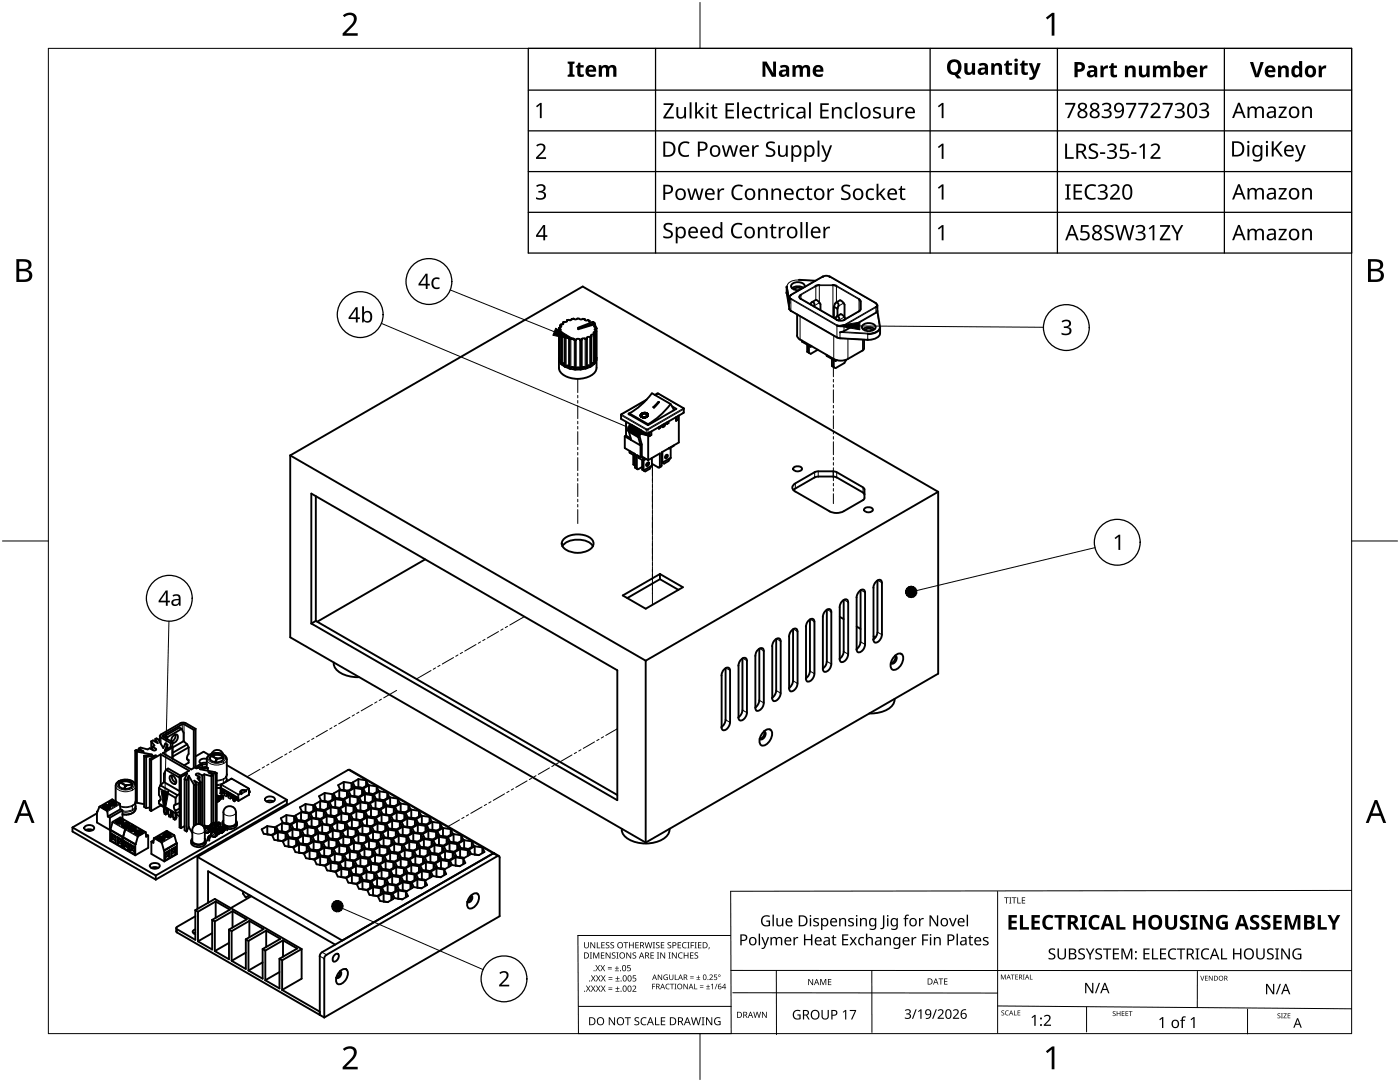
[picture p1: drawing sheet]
<svg xmlns="http://www.w3.org/2000/svg" width="279mm" height="216mm" viewBox="0 0 279 216" stroke-linecap="round" stroke-linejoin="round" font-family="sans-serif">
<g fill="none" stroke="#000" stroke-width=".38">
<path d="M157 58.3v.2M157 57.2v.1M157 58.5h.1M157 57.2v1.1M157 57.3l.5 3.2M157 58.5l.5 3.1M157.5 59.3v1.2M157.8 58.8l-.3 .5 .3 .4M159.5 55.8l3.2 .2M159.8 58.9l-.2 .4 .2 .4M159.8 59.6l7.2 4.2M159.9 57.7l-.4-.3a1.13 1.13 0 0 0-1.1 .3"/>
<path d="M160.3 57.4a2.11 2.11 0 0 0-2.3 .1M160.6 57.3v-.1a1.09 1.09 0 0 0-1.4-.9 .97 .97 0 0 0-1.3 1.1 1.68 1.68 0 0 0 1.6 .5M162.8 59.9l.6 .4 .3 .4v1.2M162.8 59.8l-.8 .5M163.5 56.9l-.8 .2M165.5 55.2l-.6-.2-.7 .2-6.3 3.6M165.5 55.2h.1M165.6 55.2l9.2 5.3a.44 .44 0 0 1 .3 .4 .44 .44 0 0 1-.3 .4M166.2 56.9l.8 .2M171.4 59.8l.3 .4M111.5 71.5l.1 .5M111.5 65.5v.1"/>
<path d="M111.6 71.6l-.1 1.8a2.91 2.91 0 0 0 2.9 2.1 4.5 4.5 0 0 0 4.5-1.6l.2-2.3M111.6 65.6v5.8M111.6 71.4v.1M111.6 65.6h.1M111.6 65.5h.1M111.6 71.4h.1M111.6 66.1v.1M111.6 66.1v5.9M111.6 72h.1M111.6 72.1l.4 .5M111.6 66v.1M111.7 65.4l-.1 .1"/>
<path d="M111.7 66h-.1M111.7 65.6h-.1M111.7 65.6h.1M111.7 66.3h.1M111.7 72.1h.1M111.7 65.6l.2 .2-.2 .2M111.7 66.2v.1M111.7 65.4h.1M111.7 66h.1M111.7 66.2h.1M111.8 66.2h-.1M111.8 65v.3"/>
<path d="M111.8 65h.1M111.8 66.3h.3v.3M111.8 66.2h.1M111.8 65l.2 .2-.3 .2M111.9 65h.1M112 72.1v-.2l-.3 .2M112 64.7l-.2 .3M112 64.7v.1M112 66.7v5.9M112 66.7h.1M112 66.7v.1M112 72.6h.1"/>
<path d="M112 66.8h.1M112 66.6v.1M112.1 66.6h-.1M112.1 66.9h.1M112.1 72.7h.1M112.2 66.8h-.1M112.3 66.8l.4 .1v.2M112.3 66.8h-.1M112.3 64.4v.3M112.3 64.4h.1M112.4 64.4v.3l-.4 .1M112.4 64.4h.1"/>
<path d="M112.4 72.5l.2 .2M112.4 72.5l.2 .1M112.4 72.5l-.3 .2M112.5 64.2l-.2 .2M112.5 64.2h.1M112.6 64.2h-.1M112.7 67.2v.1M112.7 67.2v5.9l-.6-.4M112.7 67.2h.1M112.7 67.1v.1M112.7 67.1h.1M112.7 67.3h.1"/>
<path d="M112.8 67.4h.1M112.8 67.4l.6-.1 .1 .2M112.8 73.2h.1M112.8 73.2l.8 .3M113.1 64v.1l-.5 .2M113.1 72.9l-.2 .3M113.1 63.9v.2M113.1 63.9h.1M113.1 63.9l.1 .1M113.4 63.8h.1M113.4 63.8l-.3 .1M113.5 63.8h.1"/>
<path d="M113.5 73.1l-.4-.1 .4 .2M113.6 67.5v6M113.6 67.5v.1M113.6 67.5h.1M113.6 67.6v.1M113.6 67.7h.1M113.7 73.6l1 .1M113.8 73.5h.1M113.8 67.7h.1M113.9 67.6l-.1 .1M113.9 67.6l.5-.1 .2 .2M113.9 67.6h.1"/>
<path d="M114 73.3l.6 .1zM114 73.2l-.2 .3M114.1 63.7l-.4 .2-.2-.1M114.1 63.6v.1M114.5 63.6h-.4M114.5 63.6h.1M114.5 63.6l.3 .2a1.02 1.02 0 0 1 1.2 0l.2-.1M114.6 73.3v.2M114.6 73.5v.1M114.6 67.7h.1M114.6 73.6l.1 .1M114.6 67.7l.1 .2"/>
<path d="M114.7 73.7h.1M114.7 67.9h.1M114.9 73.7h.9M114.9 67.9h.1M114.9 73.7h.1M115 67.7l.3-.1 .4 .1M115 67.8l-.1 .1M115 67.7v.1M115 67.7h.1M115.1 73.4h.5zM115.1 73.4l-.2 .3M115.6 73.4l.1 .2"/>
<path d="M115.7 67.7h.1M115.7 67.7l.1 .2M115.7 73.6h.1M115.7 73.6l.1 .1M115.8 73.7h.1M115.8 67.9h.1M116 67.9h.1M116 73.7h.1M116.1 67.8l-.1 .1M116.1 67.7v.1M116.1 73.5l-.1 .2M116.1 67.7h.1"/>
<path d="M116.1 67.7v5.8M116.1 73.4l.5-.2zM116.1 73.3v.2M116.3 63.6h.1M116.3 63.6l.4 .2M116.6 63.7l.2 .2h.5M116.6 73.2l.2 .2M116.7 63.7h.1M116.8 67.6l-.5-.1-.2 .2M116.8 67.6h.1M116.8 73.4h.1M116.8 67.6l.1 .1"/>
<path d="M116.8 73.4v.1M116.8 73.5h.1M116.9 73.5h.1M116.9 73.5l-.9 .2M116.9 67.7h.1M117.1 67.7h.1M117.1 73.1l.4-.2-.4 .2M117.1 73.4v.1M117.1 67.5h.1M117.1 67.5v.2M117.1 67.5v5.9M117.3 63.9l.3 .1"/>
<path d="M117.6 72.9l.1 .2M117.6 64.1l.2 .2h.4M117.6 64h.1M117.6 64v.2M117.6 67.2h-.3l-.2 .3M117.7 67.2v.1M117.7 73.1h.1M117.7 73.1l.1 .1M117.7 67.3h.1M117.8 67.3h.1M117.9 73.2l-.8 .3M117.9 67.3h.1"/>
<path d="M117.9 73.1l-.1 .1M118 67.1h.1M118 67.3h.1M118 72.6l.2-.1-.2 .1M118 73.1h.1M118 73v.1M118 67.1v5.9M118 67.1v.2M118.2 72.5l.3 .1M118.4 64.2l.3 .3M118.4 66.8h-.4l-.1 .3M118.4 66.7h.1"/>
<path d="M118.4 64.2l-3 1.2v.3l3.3-1v-.2l-3.3 1M118.4 66.7l.1 .1M118.5 72.6h.1M118.5 72.6l-.6 .5M118.6 66.8h.1M118.6 72.6h-.1M118.6 66.5h.1M118.6 66.5l.1 .2M118.6 66.7h.1M118.7 72.5h-.1M118.7 66.7h-.1M118.7 66.7h.1"/>
<path d="M118.7 66.7v5.8M118.6 72h.1M118.7 64.7l.1 .2-.3 .2 .4 .2M118.7 71.9l.1 .1M118.8 64.9v.4M118.8 72h.1M118.9 72h.1M118.9 65.3h.1M118.9 66.2h.1M118.9 66.2l-.4 .1 .1 .2M118.9 65.9h.1M118.9 65.3l.1 .2"/>
<path d="M118.9 65.5l-.2 .2 .2 .3M118.9 65.9v.1M118.9 65.5h.1M118.9 66h.1M119 66v.1M119 72.1l-.4 .5M119 66.1v.1M119 66.2h.1M119 72h.1M119 66.1h.1M119 71.4v.6M119 65.5v.1"/>
<path d="M119 71.9h.1M119 66.1v5.8M119 71.4h.1M119 65.5h.1M119 65.6h.1M119 65.5v5.9M129 79.8l-5 2.8v1.1M130.1 78.5a14.4 14.4 0 0 1-4.5 4M130.1 78.5l3.7 2.1M130.7 78.8l.5-.3 .2 .1 5.1 3M157.5 61.7l.3 .4M157.5 60.5h.1"/>
<path d="M157.9 62l9.1 5.4 .6 .1 5.6 .3M159 66.9l.4 .7 7 4a3.1 3.1 0 0 0 2.8 0M159.1 62.7v4.2M160 67.9v.3l1.8 1M161.1 68.8v1.4l.7 .4 1.4-.8M161.4 69v1.4M161.8 60.6l.2-.3 .4 .1 .1 .6M161.8 69v.2M161.8 60.6l-.1 .1M162 69.1l-.2 .1M162.5 61v.2M165 70.8v.2l1.7 1"/>
<path d="M166 71.6v1.5l.7 .4 1.8-1.1 .4-.6M166.4 71.8v1.5M166.4 61.2v2.2M166.4 61.2l.7 .4M166.6 60.7l.2-.3h.4l.1 .7M166.6 60.7l-.2 .5M166.7 63.5l.4-.4a.67 .67 0 0 1 .3 .9M166.7 71.8v.2M166.7 63.5v.1M166.8 60.4l.9-.5 .7 .6M167 63.8l.8 .2 .7-.2M167 71.9l-.3 .1"/>
<path d="M167.1 64.9l.6 .2 .7-.2M167.1 61.6v1.5M167.3 61.1l-.2 .5M167.6 66.3h.1M167.8 62.7l.6 .4 .3 .6M167.8 62.7l-.8 .5M168.1 66.2l-.5 .1M168.4 60.5l.1 .3v2.5M168.4 66.1l-.3 .1M171.5 62.1l-3 1.7M171.7 61.8l-.3 .3M171.7 60.2v1.5"/>
<path d="M172.1 69.9l-2.9 1.7M172.2 65.7a1.81 1.81 0 0 1 2.3 0M172.3 64.8a1.94 1.94 0 0 1 2.4 .2 .77 .77 0 0 1-.9 1 1.46 1.46 0 0 1-1.8-.7zM172.4 67.8v1.8l-.3 .4M172.6 65.9a1.17 1.17 0 0 1 1.6 0M174.8 62.4l-6.4 3.7M175 62.2l-.2 .2M175.1 60.9l-.1 1.3M175.1 62l.5 3.2M175.6 65.2h.1M175.6 65.2v.1a2.01 2.01 0 0 1-2.5 1.3M175.6 66.5a2.04 2.04 0 0 1-2.3 1.3h-.2"/>
<path d="M175.6 65.3v1.2M57.9 90.9l58.4-33.7 70.9 40.9M57.9 90.9v36.3l71 40.9M57.9 90.9l71 40.9M62.1 98.5l61.1 35.2v26l-61.1-35.3zM63 99v24.9M124 83.6l5 2.9M124.7 87.1v2.3l2 1.2v2.6M124.7 87.1l3.1 1.8M124.9 86.9l-.2 .2M124.9 84.1v2.8M124.9 86.9l1 .6"/>
<path d="M125.5 86.2l.5 1.6M125.5 86v.2M125.5 86.2l1.9 1M125.5 86l1.9 1.1M125.6 82.5v.2M125.6 82.5l3.7 2.1M125.6 85.7l1.9 1.1M125.6 85.9l1.9 1.1M125.6 85.9l-.1 .1M125.6 85.7v.2M125.6 90v.3l1 .6M125.7 85.7l1.9 1.1"/>
<path d="M125.7 85.5l1.9 1.1M125.7 85.7h-.1M125.7 85.5v.2M125.8 85.5h-.1M125.8 85.3v.2M125.8 85.3l1.8 1.1M125.8 85.5l1.8 1M125.8 85.2v.1M125.8 85v.2M125.8 85l1.9 1.1M125.8 85.2l1.9 1.1M125.9 85h-.1"/>
<path d="M125.9 84.8v.2M125.9 85l1.9 1.1M125.9 84.8l1.9 1.1M126 84.8l1.9 1.1M126 84.8h-.1M126 84.8h.1M126.4 90.8v1.9l.3 .2v-2.1M126.6 90.5v.4M126.7 93.2l.1 .2M126.7 90.8l-.1 .1M126.8 93.4l.4 .2M127.4 87.1v.1"/>
<path d="M127.4 87.2l.4 1.7M127.4 91v.4l1 .5M127.5 86.8v.2M127.5 87l-.1 .1M127.6 86.6v.2M127.6 86.8h-.1M127.6 86.4v.1M127.6 86.5v.1M127.7 86.1v.2M127.7 86.3l-.1 .1M127.8 85.9v.2M127.8 86.1h-.1"/>
<path d="M127.8 82.9h.1M127.8 88.9v2.3M127.8 91.2l-.7-.4v2.6M127.8 82.8v.1M127.8 82.9v.1M127.8 82.8h.1M127.8 83h.1M127.9 82.8h-.1M127.9 82.8h.1M127.9 85.9h-.1M127.9 85.8v.1M127.9 82.7v.1"/>
<path d="M127.9 83h.1M127.9 83v.1M127.9 82.7h.1M127.9 83.1h.1M127.9 91.2l.5 .2M127.9 82.6v.1M127.9 82.6h.1M128 82.6h-.1M128 83.1h.1M128 83.1v.1M128 82.6h.1M128 82.9h.1"/>
<path d="M128 82.8v.1M128 82.9v.1M128 82.8h.1M128 85.9l-.4 1.1 .5 1.7v2.4M128 83h.1M128 83.2h.1M128 82.7v.1M128 82.7h.1M128 83l.1 .1M128.1 82.5l-.1 .1M128.1 82.7h-.1M128.1 83.1h.1"/>
<path d="M128.1 82.5h.1M128.1 83.2h.1M128.1 91.1l-.3 .1M128.1 91.1l1.3 .7M128.1 82.7h.1M128.1 82.6v.1M128.1 82.6h.1M128.1 83.2l.1 .1M128.2 91.8v1.9l.6 .4 .8-.5 .5-.7M128.2 93.2l-.9 .4h-.1l-.1-.2M128.2 82.5h-.1M128.2 82.6h-.1"/>
<path d="M128.2 82.5h.1M128.2 83.1h.1M128.2 82.6h.1M128.2 83.1v.1M128.2 83.3h.1M128.2 83.2h.1M128.3 83.3h.1M128.3 82.4l-.1 .1M128.3 82.5l-.1 .1M128.3 83.2h.1M128.3 82.5h.1M128.3 82.4h.1"/>
<path d="M128.4 83.3h.1M128.4 91.4v.5M128.4 82.5h-.1M128.4 83.2h.1M128.4 82.5h.1M128.4 82.4h-.1M128.4 91.9v2l1.7-1M128.4 82.4h.1M128.5 83.3h.1M128.5 82.4h-.1M128.5 82.5h-.1M128.5 83.2h.1"/>
<path d="M128.5 91.3l-.1 .1M128.5 82.4h.1M128.5 82.5h.1M128.6 83.2h-.1M128.6 82.4h-.1M128.6 83.2h.1M128.6 83.3h.1M128.6 82.4h.1M128.6 82.5h-.1M128.6 82.5h.1M128.6 82.4h.2M128.7 82.5h.1"/>
<path d="M128.7 82.5h-.1M128.7 83.3h-.1M128.7 83.2h-.1M128.7 83.3h.1M128.7 83.2h.1M128.8 82.4h.1M128.8 82.5h.1M128.8 83.2h-.1M128.8 83.3h-.1M128.8 83.2h.1M128.8 83.3h.1M128.9 82.4h.1"/>
<path d="M128.9 82.5h.1M128.9 83.2h-.1M128.9 83.3h-.1M128.9 83.3h.1M128.9 91.6l-.5 .3M128.9 86.5h.4M128.9 83.1v.1M129 83.2l-.1 .1M129 83.2h.1M129 82.5h.1M129 82.5l.1 .1M129 82.4h.1"/>
<path d="M129 83.1h.1M129 82.4l.3 .2M129.1 82.6h.1M129.1 83.2h-.1M129.1 83l-.1 .1M129.1 83.2h.1M129.1 83h.1M129.1 82.6v.1M129.1 82.7h.1M129.1 82.9v.1M129.2 82.9h-.1M129.2 82.7h.1"/>
<path d="M129.2 83.1l-.1 .1M129.2 82.9h.1M129.2 82.7v.1M129.2 82.8h.1M129.2 82.8v.1M129.2 92.4l.1-.1a.35 .35 0 0 1 .2 .5 .35 .35 0 0 1-.5 .1zM129.2 83.1h.1M129.2 92.6l-.2 .1M129.2 92.3l-.3 .5M129.3 83l-.1 .1M129.3 83h.1M129.3 82.6h.1"/>
<path d="M129.3 82.6v.1M129.3 82.9v.1M129.3 82.7h.1M129.3 82.9h.1M129.3 82.7v.1M129.3 82.8h.1M129.3 82.8v.1M129.4 86.5v5.3M129.4 91.8l2.3-1.3v2.7l-.4 .1-1.2-.8M129.6 86.3v.7M130 86.1v.7l-.4 .2M130.1 91.4v1.5"/>
<path d="M130.4 81.2h.1M130.4 81.2l.1 .1M130.5 81.3h.1M131.4 80.2l-1 1M131.4 80.2h.1M131.5 80.3l-1 1M131.5 80.2h.1M131.5 85.2v.3M131.8 85v.4l-.3 .1v-.3M131.9 93.1l-.3 .2M132 92.9l-.1 .2M132.2 90.2v2.1l1.6-.9"/>
<path d="M132.4 84.7l-.3 .3M132.5 84.7l-.4 .4M132.8 84.5l-.3 .6-.3 .1-.1-.3M132.9 90.8h.3l.1 .2-.2 .4h-.3l-.1-.2zM133 90.8l-.3 .5M133.2 84.3v.3M133.4 84.1v.3l-.3 .2v-.3M133.5 89.4v.1M133.8 91.4l-.4 .6-.9 .5-.5-.3M133.8 89.3v2.1M134.1 81.1l.9 .5-5.7 3.2-3.9-2.2 .2-.1M134.4 88.9l-.9 .6"/>
<path d="M134.5 81.9l-.7-1.3a16.7 16.7 0 0 1-4.5 4.1v.1M134.9 83.3l.1 .6M135 83.2v.7M135.3 83v.7l-.3 .2M135.5 82.9v5.4l-3.5 2v2.5M136.4 82.4l-7.1 4.1M136.5 81.6h.1M136.5 81.6l-.1 .8M158.4 93.3a1.13 1.13 0 0 1 1.7 .3 1.03 1.03 0 0 1-1.8 0zM158.7 96.5a.84 .84 0 0 0-.6 .8 .84 .84 0 0 0 .6 .8l6.8 3.9a3.1 3.1 0 0 0 2.9 0M162.6 95.3l-4.3 2.5M162.6 94.2l-3.9 2.2"/>
<path d="M163.3 95.1l-.7 .2M163.3 95.1h3M166.2 94.1l.8 .1M166.2 95.1l.8 .2M166.3 94l-3.3 .1-.4 .1M167 95.3l5.2 3 .3 .4M167 94.2l5.2 3M172.2 97.3l.3 .2v1.9l-.3 .4M172.2 99.8l-3.8 2.2M187.2 98.1l-58.3 33.7M187.2 98.1v36.3l-58.3 33.7M84.9 111.6l-21.6 12.5"/>
<path d="M112.2 109a4.2 4.2 0 0 1 5-1l.9 .6 .2 .4M112.4 107.6a4.5 4.5 0 0 1 5.7 0 1.42 1.42 0 0 1-.8 2.3 4.5 4.5 0 0 1-4.9-.6 1.12 1.12 0 0 1 0-1.7zM124.3 118.8l7.4-4.3 4.6 2.7-7.4 4.3zM131.7 115.6l-6.5 3.7M131.7 114.5v1.1M131.7 115.6l3.7 2.1M168.4 119.7v10.3M170.9 119.2l.2-.5a1.01 1.01 0 0 1 1.4-.9l.1 .4v10.4M171 119.2v10.4M171.7 117.8v10.3M172.5 101.5a1.13 1.13 0 0 1 1.7 .2 1.03 1.03 0 0 1-1.8 0zM174.3 117.3v10.3"/>
<path d="M175.1 115.8v10.3M176 116.3a.49 .49 0 0 0-.5-.6 1.83 1.83 0 0 0-1.2 1.6M176 116.3v10.3M63 123.9l60.2 34.7M63 123.9l-.9 .5M66.6 132.2a2.55 2.55 0 0 0 2.1 2.4l1.7 .5h1.2M128.9 131.8v36.3M144 134.8v10.3M144.8 133.3v10.6l-.4 .8-.4 .4M145.7 133.8a.49 .49 0 0 0-.5-.6 1.76 1.76 0 0 0-1.2 1.6M145.7 133.8v10.3M147.4 132.8v10.4a.52 .52 0 0 0 .5 .6 1.74 1.74 0 0 0 1.2-1.6"/>
<path d="M148.2 131.4v10.3l-.3 .8-.5 .6M149.1 131.9a.5 .5 0 0 0-.6-.7 1.76 1.76 0 0 0-1.1 1.6M149.1 131.8v10.4M150.8 130.9v10.3M151.5 129.4v10.6l-.4 .8-.4 .4M152.4 129.9l-.2-.5a1.37 1.37 0 0 0-1.5 1.5M152.4 129.9v10.4M154.1 128.9v10.4M154.9 137.8l-.3 .8-.5 .6M154.9 127.5v10.3M155.8 138.3l-.1 .6a1.02 1.02 0 0 1-1.5 .8l-.1-.4M155.8 128a.5 .5 0 0 0-.5-.6 1.75 1.75 0 0 0-1.2 1.5"/>
<path d="M155.8 127.9v10.4M157.5 127v10.3M158.2 135.9l-.1 .5-.6 .9M158.3 125.5v10.4M159.1 136.4v.5a1.02 1.02 0 0 1-1.5 .9l-.1-.4M159.1 126l-.2-.5a1.4 1.4 0 0 0-1.4 1.5M159.2 126v10.4M160.9 125v10.4M161.6 133.9l-.2 .8-.6 .6M161.6 123.6v10.3M162.5 134.5l-.1 .5a1.01 1.01 0 0 1-1.4 .8l-.2-.4M162.5 124.1a.49 .49 0 0 0-.5-.6 1.74 1.74 0 0 0-1.2 1.6"/>
<path d="M162.5 124.1v10.3M164.2 123.1v10.4M165 132l-.2 .8-.6 .6M165 121.7v10.3M165.9 132.5l-.1 .5a1.01 1.01 0 0 1-1.5 .9l-.1-.4M165.9 122.1a.51 .51 0 0 0-.5-.6 1.74 1.74 0 0 0-1.2 1.6M165.9 122.1v10.4M167.6 121.1v10.4M167.6 123.1l.8 .4M168.4 130l-.3 .9-.5 .5M169.2 130.6v.5a1.01 1.01 0 0 1-1.5 .8l-.1-.4M169.2 120.2a.49 .49 0 0 0-.5-.6 1.73 1.73 0 0 0-1.1 1.6"/>
<path d="M169.3 120.2v10.3M171 125l.7 .5M171.7 128.1l-.2 .8-.6 .6M172.6 128.6l-.1 .6a1.01 1.01 0 0 1-1.4 .8l-.2-.4M174.3 127l.4 .2M175.1 126.2l-.3 .8-.5 .6M176 126.7l-.1 .5a1.01 1.01 0 0 1-1.5 .8l-.1-.4M177.8 132.3v.1a.93 .93 0 0 0 1-.5 .93 .93 0 0 0-.1-1l-.1 .6a1.17 1.17 0 0 1-.8 .8M178.4 131.1a1.09 1.09 0 0 1 1.7-.4 2.41 2.41 0 0 1-1.7 3 .85 .85 0 0 1-.7-1.2l.2-.5zM178.5 139.5a2.62 2.62 0 0 1-2.1 2.4l-1.7 .4-1.2 .1M22.4 159.6h.1M22.4 159.5l-2.5 1.5"/>
<path d="M22.4 159.5l1.5 .9v.1M23.1 159.8v.1M23.7 156.7a1.65 1.65 0 0 1 2.6-.3l.1 .3M23.7 155.9h.1M24 156.1a1.93 1.93 0 0 1 2.4 .3 .77 .77 0 0 1-.9 1 1.52 1.52 0 0 1-1.8-.8zM24 156.2l1 .5M25 156.7h.1M25 156.7v.1M25 156.8h.1M25 156.7l.1 .1M25.1 156.8h.1M25.1 156.7v.1"/>
<path d="M25.1 156.7h.1M25.1 156.8l-.3 .6M26.4 156.5l-1.2 .2M27 149.8v6.6M27 149.8l.3 .2M27 156.4a2.46 2.46 0 0 0-3.9 .1v3.3M27 156.4v.1M27 156.5l.1 .3M27.1 156.8v3.2l.2 .2M27.3 150v10.2M27.3 150l3 .6-1.5 .2v10.2l.4 .2M27.7 149.4v.3"/>
<path d="M27.7 149.4l.9 .5-1.4-.3-.2 .2M28.8 150.8l.4 .2M29.2 151l1.9-.3-1.2 .8M29.2 151v10.2M29.9 151.5v10.2l.3 .1M29.9 151.5l.3 .1M30.2 151.6v10.2M30.2 147.9v1.6M30.2 147.9l.6 .9-.4 .2M30.4 149l.7 .5v.1l-.3 .2-.9-.5-.4 .2-1.5-.3-.3 .2M30.4 149v.6M31 147.5v.5"/>
<path d="M31 147.5l.2-.2 .4 .2 1 1.8 .4-.9 .4 .2M31 147.5l.5 .8-1-.6-.3 .2M31.7 157.3v1.3a.69 .69 0 0 1 .4 .6 .69 .69 0 0 1-.4 .7l.3-.3M31.7 159.8v.5l3.3 2 .8-.3M31.7 157.3l3.3 1.9M31.9 146.9v1.2M32 156.7l3.4 2M32 156.7l-.3 .6M32.1 150.5v6.1M32.1 150.5l5.6 3.3-1.9 1.1M32.1 150.5l-1.9 1.1M32.5 146.8v.2"/>
<path d="M32.5 147l1.9 1.1M32.7 156.1l-.7 .6M32.7 156.1l3.1 1.7M32.7 156.1h.1M33 146.8l-.1 .4M33 146.8l.4 .3M33.1 153.6l.5-.3 2.4 1.5M33.1 153.6l-.4 .8v1.7M33.1 153.6l2.7 1.6M33.4 148.6l-.5 1.1 1.2-.7 .3 .2M33.4 148.6v.8M33.4 147.1l-.1 .3"/>
<path d="M34 154.8a1.1 1.1 0 0 1 1 1.6 1.1 1.1 0 0 1-1-1.6zM34.1 148.3v.7M34.2 148v-.3a1.09 1.09 0 0 1 1.1-1.1 1.1 1.1 0 0 1-.9 1.7M34.3 154.7v.3a1.25 1.25 0 0 0 .8 1.2M34.4 149.2l-1.9 1.1 5.7 3.2 1.9-1.1 .3 .2M34.4 148.1v3.3M34.4 148.1l-.3 .2M35 146.6l-.2 .8-.6 .6M35 159.2v1.3M35.4 158.7l-.4 .5M35.8 154.9v10.2l.3 .2M35.8 154.9l.3 .1"/>
<path d="M35.8 158.4l-.4 .3M36 144.3l.5-.1 .5 .1M36 144.3l-4.1 2.5v.1l.2 .3 2 1.1M36.1 155v10.3M36.1 155l1.3-.7-.6 1.2M36.3 145.4l.3 .8v1.7M36.3 145.4l-.5-.2-2.8 1.6M36.3 145.4l-2.9 1.7M36.4 144.5h.3M36.4 144.5l-3.9 2.3M36.6 147.9l-2.2 1.3M36.6 147.9h.1"/>
<path d="M36.6 147.9l.8 .6M36.7 144.5l2 1.1M36.8 155.5v10.2l.4 .2M36.8 155.5l.4 .2M37.1 144.3l1.9 1.1M37.2 155.7v10.2M37.4 148.5l-3 1.7M37.4 148.5l.2 .6M37.6 150.5a.7 .7 0 0 0 0 1.2l-.3-.3M37.6 149.1v1.4M37.6 151.7v.5l-.9 .5M37.6 149.1l-3.2 1.9"/>
<path d="M37.7 154.8l-.5 .9M37.7 154.8v10.2M37.7 154.8l1 1.7M38.7 145.6v7.6M38.7 156.5v8.3M38.7 156.5l.3 .2M39 156.7v7.9M39 145.4v7.6M39 145.4l-.3 .2M39.2 156.6l-.2 .1M39.2 156.6v7.9M39.7 156.3l-.9-.5 .4 .8"/>
<path d="M39.7 156.3v8.1M39.8 155.1v.7M39.8 155.1l-.4 .2 .7 .8M40.1 156.1v8.4M40.1 156.1l-.4 .2M40.4 153.1v-.5l-1.3 .7 2-.3 .4 .3M40.4 154.7l-.8-.4-.5 .1 .1 .3 .6 .4M40.4 154.7v10M40.8 154.5l1.4 .4M40.8 154.5v10.2M40.8 154.5l-.4 .2M41.2 152.3l-.7-.1-.4 .2"/>
<path d="M41.3 151.5v1.6M41.3 151.5l-.5-.1a.7 .7 0 0 0-.9 .8l.5 .3h.8M41.5 153.3v.5M41.5 153.3l-1.6 .2 3 .6 .4 .2M41.8 150.7l-.4 .4-.1 .4M41.8 150.7l-1.2-.7-1.6 .9M41.9 151.3a1.72 1.72 0 0 1 2.6-.2l.1 .2M41.9 150.6h.1M42.1 150.8a2.06 2.06 0 0 1 2.5 .2 .77 .77 0 0 1-.9 1.1 1.45 1.45 0 0 1-1.8-.8zM42.2 154.9v9.5M42.2 150.4a1.23 1.23 0 0 1 1.2-.8 1.23 1.23 0 0 1 1.1 .9M42.2 150.9l1 .5"/>
<path d="M42.2 150.4l-.4 .3M42.3 150.4l1.1-.2 1.2 .3M42.3 150.4h-.1M42.6 154.7v9.5M42.6 154.7l-.4 .2M43 154.4v9.9M43 154.4l-1.4-.3 1 .6M43.1 151.4h.1M43.2 151.4h.1M43.2 159.1l.3 .5-.1 .4 .5-.4-.1-.4M43.2 158.8l.3 .2a.6 .6 0 0 1 .1 .9M43.2 159l.2 .1a.61 .61 0 0 1 .1 .8h-.1a.57 .57 0 0 0-.2-.9z"/>
<path d="M43.3 154.3l-.3 .1M43.3 154.3v10M43.3 158.8h.3l.3 .4M43.3 151.4h.1M43.3 151.4v.1M43.3 151.3v.1M43.3 151.5h.1M43.3 151.4l-.3 .7M43.7 158.9l.4-.2a.32 .32 0 0 1 .3 0 .32 .32 0 0 1 .2 .3v.4M43.9 159.2h.1M44 158.3h.1M44 157.4l.2 .1"/>
<path d="M44 157.2v.1M44 157.2v.2M44 157.2h.1M44 157.3l.7 .3M44.1 157.2h-.1M44.1 157.1l-.8 .1M44.1 157.5v.1M44.1 157.2l3.5 2.1M44.2 156.5l-.1 .7M44.2 157.5l-.2 .3M44.2 159l-.3 .2M44.2 159h.1"/>
<path d="M44.2 159v.4M44.3 159h-.1M44.4 158l-.3-.2-.1 .5M44.4 158l-.2 .4M44.5 158l.8 .5M44.5 157.7l-.1 .3M44.6 150.5l.6 .7M44.6 157.9l-.2 .1M44.6 157.9l-.2 .4M44.6 151.2l-1.3 .3M44.7 157.8l-.1 .1M44.7 157.6l.9 .5"/>
<path d="M44.7 157.8l.1 .1M44.7 157.6v.2M44.9 157.9l-.2 .3 .1 .5M45.1 155h.1M45.1 155l.1 .1M45.1 155.2l.2 .4M45.2 151.2l.1 .4M45.3 151.5v3.1l-.2 .5M45.3 155.6v.3M45.3 152.7l11.9 6.9M45.3 158.6l-.2 .3M45.3 158.5v.1"/>
<path d="M45.4 158.6l.7 .4M45.5 158.2l-.2 .3M45.5 158.5l-.2 .3M45.5 158.5l-.2 .1M45.6 158.3l-.1 .2M45.6 158.1v.2M45.6 158.1l.8 .5M45.6 158.3l.1 .1M45.8 158.4l-.2 .3v.5M46.1 159l-.2 .4M46.1 155.4h.1M46.2 155.4l-2 1.1"/>
<path d="M46.3 159l.5 .4v.5M46.3 155.4l3.3 1.9M46.3 158.9l-.2 .1M46.3 158.9l-.2 .4M46.3 158.7l-.2 .3M46.4 158.8l.2 .1M46.4 158.6v.2M46.4 158.8l-.1 .1M46.4 158.6l.3 .3M46.5 159.2l.1 .5M46.7 158.9l-.3 .3M46.7 158.9l.4 .1"/>
<path d="M46.8 159.9h.1M47 159.1l-.2 .3M47 159.5l.5 .3M47.1 159.2l.3 .2M47.1 159v.2M47.1 159.2l-.1 .6M47.1 159l.4 .3M47.5 159.3l-.1 .1M47.5 159.3v.1M47.5 159.8h.1M47.6 159.3l-.1 .1M48 158l.1 .2"/>
<path d="M48.1 158.2v.3M49 157.9l-.3-.1a.64 .64 0 0 0-.7 .3M49 157.9h.1M49 157.8l.1 .1M49.6 157.4h.1M49.6 158.6l-2 1.2M49.7 158.6l-.1 .1M49.7 157.4v.5M49.7 157.7h.1M49.7 157.9v.2M49.7 157.8h.1M49.7 158.1v.5"/>
<path d="M49.7 158.2h.1M49.7 157.9v.1M49.8 158.1h.1M49.8 158h.1M49.8 158l-.1 .1M49.8 157.9v.1M53 159.3a1.21 1.21 0 0 1 1.9 .2 1.13 1.13 0 0 1-2 0zM53.2 159.9l.9-.1 .5 .1M57.2 159.6l-26.1 15.1M57.2 159.6v.8l-26.1 15.1M63.9 159.9l-1.1 .6 .4 .9 1.5 .2 1.1-.6-.4-.9M63.9 159.9v1.6"/>
<path d="M63.9 159.9l1.5 .2M64.8 158.2l-1.1 .7 .4 .9 1.5 .2 1.1-.6-.4-.9M64.8 159.9h.1M64.8 158.2v1.7M64.8 158.2l1.5 .3M65.5 160h.1M66.3 158.5v1.1M66.9 159.4l1.5 .3M66.9 159.4l-1.1 .7 .4 .9 1.5 .2M66.9 159.4v1.7M67.7 159.3h.1M67.7 157.7l1.5 .2"/>
<path d="M67.7 157.7l-1.1 .6 .4 .9 1.5 .2M67.7 157.7v1.6M67.9 159.3h.1M68.4 159.7l.4 .9-1.1 .6M68.4 159.7v1.1M68.6 156l-1.1 .7 .4 .9 1.5 .2M68.6 156v1.7M68.6 157.7h.1M68.6 157.7h.4M68.6 156l1.5 .3M69.2 157.9l.5 .9-1.2 .6M69.2 157.9v1.1"/>
<path d="M69.4 157.8h.1M69.5 153.6l-30.1 17.4M69.8 153.6l-.4 .1M69.8 153.6l28.9 16.7M69.8 158.9l1.6 .2M69.8 158.9l-1.1 .6 .4 .9 1.5 .3M69.8 158.9v1.6M70.1 156.3v1.1M70.1 156.3l.5 .8-1.2 .7M70.7 157.2v1.7M70.7 157.2l-1.1 .7 .4 .9 1.6 .2 1.1-.6-.4-.9M70.7 157.2l1.6 .3"/>
<path d="M71.4 159.1v1.1M71.4 159.1l.4 .9-1.2 .7M71.5 155.5v1.6M71.5 155.5l-1.1 .6 .4 .9 1.5 .2M71.5 157.1l.9 .1M71.5 157.1h.1M71.5 155.5l1.6 .2M71.9 157.2h.1M72.3 157.5v1.1M72.8 158.5l-1.1 .6 .4 .9 1.6 .2M72.8 158.5v1.6M72.8 158.5l1.6 .2"/>
<path d="M73.1 155.7l.4 .9-1.2 .6M73.1 155.7v1.1M73.6 156.7l-1.1 .6 .4 .9 1.6 .2M73.6 156.7v1.6M73.6 158.3h.1M73.6 156.7l1.6 .2M74.4 158.7l.4 .9-1.1 .6M74.4 158.7v1.1M74.9 159.7l-1.1 .6 .4 .9 1.6 .2 1.1-.6-.4-.9M74.9 159.7v1.6M74.9 159.7l1.6 .2M75.2 156.9l.4 .9-1.1 .7"/>
<path d="M75.2 156.9v1.1M75.7 157.9l1.6 .2M75.7 159.5h.1M75.7 157.9l-1.1 .7 .4 .8 1.6 .3 1.1-.7-.4-.9M75.7 157.9v1.6M76.5 159.9v1.1M77.3 158.1v1.2M77.9 159.1l1.5 .3M77.9 159.1v1.7M77.9 159.1l-1.2 .7 .4 .9 1.6 .2 1.1-.7-.4-.8M79.4 159.4v1.1M145.7 144.2l-.1 .5a1.01 1.01 0 0 1-1.5 .8l-.1-.3"/>
<path d="M151.6 147.4l.1 .1a.93 .93 0 0 0 .9-.5 .93 .93 0 0 0-.1-1v.6a1.19 1.19 0 0 1-.9 .8M152.3 146.2a1.08 1.08 0 0 1 1.7-.4 2.46 2.46 0 0 1-1.7 3 .85 .85 0 0 1-.7-1.2l.1-.5zM152.4 140.3l-.1 .5a1.39 1.39 0 0 1-1.3 1l-.3-.5M14.5 165.1v.8l16.6 9.6M14.5 165.1l16.6 9.6M16.9 165a1.21 1.21 0 0 1 1.9 .2 1.13 1.13 0 0 1-2 0zM17.1 165.7l.5-.2 .9 .2M19.3 162v2.1l7.7 4.4M19.3 162.3l-4.8 2.8M19.5 161.9l-.2 .1M19.8 161l1.6 .8 .1 1.1M19.8 161l-.5 1"/>
<path d="M20.6 160.9l.7-.3a.6 .6 0 0 1 .7 .4 .86 .86 0 0 1-1.5 0zM20.8 161.4l-.1-.1a.55 .55 0 0 1 .6-.4 .55 .55 0 0 1 .5 .4l-.1 .1M20.8 161.2v.2M21 161.4h.1M21.5 161l-.5-.1-.2 .3 .1 .1M21.5 161.1h.1M21.5 162.9l.4 .3M21.5 161.1l-.6 .3M21.5 161.1v-.2l-.6 .5M21.7 161v.3l-.7 .1M21.7 161l-.7 .4M21.8 161.2v.2"/>
<path d="M21.8 160.1l.7-.2a.6 .6 0 0 1 .7 .4 .86 .86 0 0 1-1.5 0zM21.9 163.2v2.4l.1-.1M22 165.6v2.2l5 2.9M22 160.5v.1M22.1 160.7l-.1-.1a.56 .56 0 0 1 .5-.4 .56 .56 0 0 1 .5 .4l-.1 .1M22.1 160.6v.1M22.2 166.3l.8 .5v1.5l-.8-.5M22.2 166.3l.2 .4M22.2 166.3v1.5M22.3 160.7h.1M22.3 160.7l.7-.3-.3 .3h-.5M22.4 166.7l.6 .3-.6 .4"/>
<path d="M22.4 167.4l.6 .3M22.4 167.4l-.2 .4M22.4 166.7v.7M22.5 164.1l-.5 1.5 5.1 2.9M22.5 164l-.1 .1M22.7 160.4h.1M22.7 160.2h-.4l-.3 .3 .1 .1M22.8 160.3l-.6 .4M22.8 160.3v-.1l-.7 .4M23 160.5v.1M23.2 163.7l.7-.2a.62 .62 0 0 1 .7 .4 .86 .86 0 0 1-1.5 0zM23.4 167l.9 .5v1.5l-.9-.5"/>
<path d="M23.4 167v1.5M23.4 167l.3 .4M23.4 164.3v-.1a.56 .56 0 0 1 .5-.4 .56 .56 0 0 1 .5 .4l-.1 .1M23.4 164.1v.1M23.5 163.9l.7 .4-.7-.1zM23.6 164h.1M23.6 163.8h.5l.2 .1v.3M23.7 167.4l.6 .4M23.7 168.1l.6 .3M23.7 168.1l-.3 .4M23.7 167.4v.7M23.9 163.2l5.1 2.8"/>
<path d="M23.9 160.5l.1 1M24 163.1l-1.5 .9M24 161.5l.4 .2M24 161.5l-2.5 1.4M24.2 164.3h.1M24.3 167.7l-.6 .4M24.3 164.3l-.7-.5 .7 .5M24.4 164.1v.1M24.4 164.5l.7-.3a.6 .6 0 0 1 .8 .4 .86 .86 0 0 1-1.6 0zM24.4 161.7v1.7M24.4 161.7l-2.5 1.5M24.6 165v-.1a.55 .55 0 0 1 .5-.4 .55 .55 0 0 1 .6 .4l-.1 .1-.7-.5 .6 .5"/>
<path d="M24.7 164.8v.2M24.7 167.7l.3 .4M24.7 167.7v1.5M24.7 167.7l.9 .5v1.5l-.9-.5M24.7 164.6v.3l.7 .1M24.7 164.6l.7 .4M24.8 164.5h.6l.1 .1v.3M24.8 164.7h.1M25 168.8l.6 .4M25 168.8l-.3 .4M25 168.1v.7M25 168.1l.6 .4-.6 .3"/>
<path d="M25 165.5l-.5 1.6v2.1M25 165.4l-.1 .1M25.6 164.8v.2M25.7 165.2l.7-.3a.61 .61 0 0 1 .7 .5 .88 .88 0 0 1-1.5 0zM25.9 168.4l.3 .5M25.9 168.4v1.5M25.9 168.4l.9 .6v1.4l-.9-.5M25.9 165.5v.2M26 165.7l-.1-.1a.56 .56 0 0 1 .5-.4 .56 .56 0 0 1 .5 .4l-.1 .1M26 165.4l.7 .3a.41 .41 0 0 1-.5 .1 .41 .41 0 0 1-.2-.4M26.1 165.4h.1M26.1 165.3l.7 .1v.3"/>
<path d="M26.2 165.3l.6 .4M26.2 165.3l.6 .5M26.2 168.9l.6 .3-.6 .3M26.2 169.5l.6 .4M26.2 169.5l-.3 .4M26.2 168.9v.6M26.4 162.2l-.9 .3h-1.1M26.5 164.6l-1.4 .8M26.7 162.1l-.3 .2M26.9 165.5v.2M26.9 160.3l.1 .1M26.9 165.9l.7-.2a.55 .55 0 0 1 .7 .6l-.4 .2h-.6l-.4-.2z"/>
<path d="M27 160.5l.1 .4M27 168.5v2.2M27.1 160.1l-.2 .3M27.1 168.5h-.1M27.1 160.9l-.1 .7-.3 .4M27.2 166.2v.2M27.2 166.5l-.1-.2a.56 .56 0 0 1 .5-.4 .56 .56 0 0 1 .6 .4l-.1 .2M27.2 166.1l.7 .4-.7-.1zM27.3 160.2l1.5 .3M27.3 166h.6l.2 .1-.1 .3M27.3 166.1v.1M27.6 166.9l-.5 1.6"/>
<path d="M27.9 166.5h.1M28 166.4v.1M28 166.4l-.6-.4 .6 .5M28.1 166.2v.2M29 166.1h.1M29 166l-1.4 .9M29.1 166.1l.1 .9 .4-.3M29.1 166.5l.5 .2M29.6 166.7v2.5l-2.6 1.5M29.9 161.1l-.7 .1M30 172.5a1.27 1.27 0 0 1 1.9 .3 1.13 1.13 0 0 1-2 0zM30.2 173.2l.7-.2 .7 .2"/>
<path d="M30.2 167.9v2.5l2.6 1.5M30.7 167.7l-.5 .2M30.7 167.3h.1M30.7 167.3l-.1 .9-.4-.3M30.8 167.3l1.5 .9M31.1 174.7v.8M31.4 167.1l.7-.2a.53 .53 0 0 1 .7 .6l-.1 .1a.9 .9 0 0 1-1.3-.3zM31.7 167.4v.2M31.7 167.7l-.1-.1a.56 .56 0 0 1 .5-.4 .56 .56 0 0 1 .6 .4l-.1 .1M31.7 167.6v.1M31.9 167.7l.7-.3-.2 .3zM31.9 167.7h.1"/>
<path d="M32.1 160.6v.1M32.1 160.7l-1.9 1.1M32.1 160.7l.6 .4M32.3 168.2l.4 1.5M32.4 167.3v.1M32.4 167.2h-.5l-.3 .3 .1 .1M32.4 167.3v-.1l-.7 .4M32.4 167.3l-.6 .4M32.6 167.4v.2M32.7 166.4l.7-.2a.54 .54 0 0 1 .7 .6l-.4 .2h-.6l-.4-.2zM32.7 160.9l.1 1.5M32.7 169.7h.1"/>
<path d="M32.8 169.7v2.2M33.1 167h.1M33.2 162.3l-.1-.1v.4M33.2 161.2v1.1M33.2 165.8h.1M33.3 165.8l-2.6 1.5M33.3 162.2v.3M33.3 165.8l1.5 1M33.4 161.3v.8l-.2 .2M33.4 161.5l.2 .1M33.6 170.1l-.6 .3 .6 .3M33.6 170.7l.3 .5"/>
<path d="M33.6 170.7l-.6 .4M33.6 170.1v.6M33.6 161.4l.1 1.6M33.6 166.6l.1 .1M33.6 166.5h-.5l-.1 .1-.1 .3M33.6 166.5l-.6 .5M33.6 166.5v.1M33.6 166.6l-.6 .4M33.7 166.6l.1 .3-.7 .1M33.8 166.6l-.7 .4M33.8 166.7v.3l.1-.2a.56 .56 0 0 0-.5-.3 .56 .56 0 0 0-.6 .3l.1 .2v-.3M33.9 169.7l-.3 .4"/>
<path d="M33.9 169.7v1.5M33.9 169.7l-.9 .5v1.5l.9-.5M34.1 162.8l-.1-.1v.4M34.1 161.7v1.1M34.2 162.7v.3M34.3 162l.2 .1M34.3 161.8v.9l-.2 .1M34.5 162l.1 1.5M34.8 166.7l.4 1.5M34.8 170l-.6 .4M34.8 169.4v.6M34.8 169.4l-.6 .3 .6 .3"/>
<path d="M34.8 170l.3 .4M35 160.6a.67 .67 0 0 0 0 1.2M35 163.3l-.1-.1v.4M35 161.7v1.6M35.1 163.3v.2M35.1 169v1.4M35.1 169l-.3 .4M35.1 169l-.9 .5v1.5l.9-.6M35.2 162.5l.6 .4M35.2 162.2v1l-.2 .1M35.2 168.2l.1 .1M35.2 168.2l-2.5 1.5"/>
<path d="M35.3 168.3v2.1l-2.5 1.5M35.3 168.3l-2.5 1.4M35.8 161.3l-.8 .5M35.8 160.3l-.8 .3M35.8 162h.1M36.8 164.8l-.7 .5M37.7 165l-.5 .9M37.7 165l.7 1.2M38.1 168.2a1.68 1.68 0 0 0 3 0M38.2 167.7v.5M38.4 167.3l-.2 .3a1.13 1.13 0 0 0 1.4 1 1.13 1.13 0 0 0 1.5-1l-.2-.2M38.4 167.8a1.44 1.44 0 0 0 2.5 0"/>
<path d="M38.4 165.7a1.25 1.25 0 0 1 1.2-1.3 1.25 1.25 0 0 1 1.3 1.3M38.4 165.7v2M39.4 171v10.4M39.4 171l28.9 16.7M40.8 164.7l.8 .2M40.8 164.7l-.2 .1M40.9 165.7v2M40.9 166l.4 .2 .4-.2M40.9 165.2l.2-.1a.66 .66 0 0 1 .6 .9M40.9 165.2h-.1M40.9 166h.1M40.9 165.1a.61 .61 0 0 1 .7 .4 .61 .61 0 0 1-.1 .7"/>
<path d="M41 165.1a.66 .66 0 0 1 .5 1M41.1 167.7v.5M41.5 165a.51 .51 0 0 1 .5 .7h-.1M41.5 165a.51 .51 0 0 1 .5 .7M41.5 165h.1M41.5 165h-.3M41.6 164.9a.51 .51 0 0 1 .5 .8M41.7 169.4l-.2 .1M41.8 169.3v.1M41.9 164.7l.3 .1a.45 .45 0 0 1 .1 .7 .46 .46 0 0 0 .1-.5 .46 .46 0 0 0-.5-.2M41.9 165.7l-.2 .3M42 165.7h-.1"/>
<path d="M42 164.6l.3 .1a.48 .48 0 0 1 .2 .7M42 164.6l-.5 .3M42.1 164.5l-.1 .1M42.2 166.5l-.7 .6v.7M42.2 166.5h.1M42.2 164.4h.1M42.2 164.4a.64 .64 0 0 1 .6 .3 .64 .64 0 0 1 0 .7l.1-.1M42.2 164.4l.1-.1a.68 .68 0 0 1 .6 1.1h-.1M42.3 164.3a.68 .68 0 0 1 .6 1.1M42.3 166.8l.3 .2 .5-.2M42.3 166.8l-.5 .3v.7M42.3 166l.2-.1a.68 .68 0 0 1 .6 1"/>
<path d="M42.3 166l-.2 .2 .1 .4M42.3 166.8h.1M42.4 166.8h-.1M42.4 166.8h.1M42.4 165.9a.64 .64 0 0 1 .5 1.1 .59 .59 0 0 0 .1-.7 .59 .59 0 0 0-.6-.4l-.1 .1M42.4 164.3a.68 .68 0 0 1 .6 1M42.5 164.2l-.3 .2M42.5 165.4l-.5 .3M42.5 164.2l.5 .1M42.5 164.2h.1M42.9 165.8a.53 .53 0 0 1 .4 .8M42.9 165.8a.51 .51 0 0 1 .4 .7"/>
<path d="M42.9 165.8h.1M42.9 165.8h-.3M43 164.3l.2 .2M43 179.9l-3.5 2M43 179.9l2.9 1.6-3.6 2.1M43 179.9v3.2M43.1 165.7a.53 .53 0 0 1 .4 .8M43.1 164.4l.7-.3 .1 .2 .1 .6M43.2 166.8h-.1M43.2 164.5h.1M43.2 164.5l.1 .1M43.2 164.6l.1 .2"/>
<path d="M43.3 165.6a.48 .48 0 0 1 .5 .2 .48 .48 0 0 1-.1 .5M43.3 164.6h.1M43.3 164.8l-.1 .3-.3 .2M43.3 165.6a.51 .51 0 0 1 .5 .7M43.3 166.6l-.1 .2M43.4 166.5l-.1 .1M43.4 166.5h.1M43.4 165.5a.48 .48 0 0 1 .6 .4 .48 .48 0 0 1-.5 .5M43.5 165.5l-.6 .3M43.5 166.5h-.1M43.6 164.4l-.3 .2M43.6 164.4h.1"/>
<path d="M43.6 164.4v.1M43.6 164.5v.4M43.6 165.2a.66 .66 0 0 1 .6 1l.3-.1M43.9 165.1a.66 .66 0 0 1 .5 1M44.3 166.2a.66 .66 0 0 0-.6-1 .65 .65 0 0 1 .6 .3 .65 .65 0 0 1-.1 .7M44.4 164.6l.3 .5M44.4 164.2v.4M44.5 165.2l.7-.2 .2 .7M44.6 163.7l-.2 .3a1.11 1.11 0 0 0 1.4 1 1.14 1.14 0 0 0 1.5-1l-.2-.2M44.6 162.1a1.25 1.25 0 0 1 1.2-1.2 1.25 1.25 0 0 1 1.3 1.2M44.6 162.1v2.1M44.7 165.4l-.5-.4-.7 .4"/>
<path d="M44.7 165.4v.3M44.7 165.4h.1M44.7 165.7l-.2 .3M45 165.3h.1M45 165.2l-.3 .2M45.1 165.2h-.1M45.1 165.2v.1M45.1 165.3h.1M45.1 165.3v.4M45.1 165.2h.1M45.3 167.3l-.2 .1M45.4 167.3h.1"/>
<path d="M47.1 163.8h.1M47.1 162.1v2.1a1.44 1.44 0 0 1-2.5 0M47.3 164.6a1.73 1.73 0 0 1-2 .8M47.3 164.2v.4M48.6 177.9l-.1 .4 .5 .8 .8-.5M50.2 178.8l-4.1 2.4M53.3 164.8l1.6 .3M53.3 164.8l-1.1 .7 .4 .9 1.6 .2M53.3 164.8v1.7M53.3 166.5h.1M54.1 166.6h.1M54.9 165.1l.4 .9-1.1 .6"/>
<path d="M54.9 165.1v1.1M55.5 166.1l1.5 .2M55.5 167.7h-.1M55.5 166.1l-1.2 .6 .4 .9 1.6 .2 1.1-.6-.4-.9M55.5 166.1v1.6M56.1 167.8h.1M56.3 164.3l1.5 .2M56.3 165.9h-.1M56.3 164.3v1.6M56.3 165.9l.8 .1M56.3 164.3l-1.2 .6 .4 .9 1.6 .2M56.5 165.9v.1"/>
<path d="M57 166.3v1.1M57.2 162.6l-1.2 .7 .4 .9 1.6 .2 1.1-.6-.4-.9M57.2 164.3h.1M57.2 162.6v1.7M57.2 162.6l1.5 .3M57.6 167.3l1.5 .2M57.6 167.3l-1.2 .6 .5 .9 1.5 .2M57.6 167.3v1.6M57.7 168.9h.1M57.8 164.5v1.1M57.8 164.5l.4 .9-1.1 .6M57.9 164.4h.1"/>
<path d="M57.9 169h.1M58.1 169h.1M58.4 165.5l-1.2 .6 .5 .9 1.5 .3M58.4 165.5l1.5 .2M58.4 165.5v1.6M58.4 167.1h.1M58.7 162.9v1.1M59.1 167.5v1.1M59.1 167.5l.4 .9-1.1 .6M59.1 167.2v.1M59.3 163.9l-1.2 .6 .5 .9 1.5 .2M59.3 163.9v1.6"/>
<path d="M59.3 163.9l1.5 .2M59.3 165.5h.1M59.7 170.1h.1M59.7 168.5l1.5 .2M59.7 170.1l.8 .2M59.7 168.5v1.6M59.7 168.5l-1.1 .6 .4 .9 1.5 .3 1.1-.7-.4-.9M59.9 170.2h.1M59.9 165.7v1.2M59.9 165.7l.4 .9-1.1 .7M60 165.6h.1M60.1 163.7h.1"/>
<path d="M60.1 162.1l1.5 .2M60.1 162.1l-1.1 .6 .4 .9 1.5 .2 1.1-.6-.4-.9M60.1 162.1v1.6M60.3 163.7v.1M60.5 166.7l-1.1 .7 .4 .8 1.5 .3 1.1-.7-.4-.8M60.5 166.7v1.6M60.5 168.3v.1M60.5 166.7l1.5 .3M60.8 164.1l.4 .9-1.1 .6M60.8 164.1v1.1M61 160.4l1.5 .3M61 160.4l-1.1 .7 .4 .9 1.5 .2 1.1-.6-.4-.9"/>
<path d="M61 160.4v1.7M61 162.1h.1M61.2 168.7v1.2M61.4 166.7l.8 .1M61.4 165.1v1.6M61.4 165.1l-1.1 .6 .4 .9 1.5 .2M61.4 166.7h.1M61.4 165.1l1.5 .2M61.6 166.7h-.1M61.6 162.3v1.1M61.7 162.2h.1M61.7 166.8h.1"/>
<path d="M61.8 169.7l-1.1 .7 .4 .8 1.5 .3 1.1-.7-.4-.8M61.8 169.7v1.6M61.8 169.7l1.5 .3M61.8 171.3v.1M61.9 166.8h.1M62 167v1.1M62.2 164.9h.1M62.2 163.3l1.5 .2M62.2 163.3l-1.1 .6 .4 .9 1.5 .3 1.1-.7-.4-.9M62.2 163.3v1.6M62.5 160.7v1.1M62.6 167.9l-1.1 .7 .4 .9 1.5 .2 1.1-.6-.4-.9"/>
<path d="M62.6 167.9v1.7M62.6 169.6h.1M62.6 167.9l1.5 .3M62.9 165.3l.4 .9-1.1 .6M62.9 165.3v1.1M62.9 165v.1M63.1 161.7l1.5 .2M63.1 163.3h.1M63.1 161.7l-1.1 .6 .4 .9 1.5 .2 1.1-.6-.4-.9M63.1 161.7v1.6M63.3 170v1.1M63.3 169.7h.1"/>
<path d="M63.5 166.3l1.5 .2M63.5 166.3l-1.1 .6 .4 .9 1.5 .3 1.1-.7-.4-.9M63.5 166.3v1.6M63.7 168h.1M63.7 163.5v1.2M63.8 163.4h.1M63.9 170.9l-1.1 .7 .4 .9 1.5 .2 1.1-.6-.4-.9M63.9 170.9v1.7M63.9 170.9l1.5 .3M64.1 161.5v.1M64.1 168.2v1.1M64.3 164.5l1.5 .2"/>
<path d="M64.3 164.5l-1.1 .7 .4 .8 1.5 .3 1.1-.7-.4-.9M64.3 164.5v1.7M64.6 161.9v1.1M64.7 169.2l-1.1 .6 .4 .9 1.5 .2M64.7 169.2v1.6M64.7 169.2l1.5 .2M64.7 170.8h.1M65 166.5v1.2M65.2 162.9l-1.1 .6 .4 .9 1.5 .2M65.2 162.9v1.6M65.2 162.9l1.5 .2M65.4 164.5h.1"/>
<path d="M65.4 160.1v1.1M65.4 171.2v1.1M65.5 164.6h.1M65.6 167.5l1.5 .2M65.6 167.5v1.6M65.6 167.5l-1.1 .7 .4 .8 1.5 .3M65.6 169.1v.1M65.8 164.6h.1M65.8 164.7v1.2M66 161.1v1.6M66 161.1l-1.1 .6 .4 .9 1.5 .3M66 161.1l1.5 .2"/>
<path d="M66 172.2v1.6M66 172.2l-1.1 .6 .4 .9 1.5 .2M66 173.8h.1M66 172.2l1.5 .2M66.2 169.4l.4 .9-1.1 .6M66.2 169.4v1.1M66.4 165.7l1.5 .3M66.4 165.7l-1.1 .7 .4 .9 1.5 .2M66.4 165.7v1.7M66.7 163.1v1.1M66.7 163.1l.4 .9-1.1 .6M66.8 162.8h-.1"/>
<path d="M66.8 170.4l-1.1 .6 .4 .9 1.5 .2 1.2-.6-.5-.9M66.8 170.4v1.6M66.8 170.4l1.5 .2M66.9 161.1h.1M67.1 167.7l.4 .9-1.1 .7M67.1 167.7v1.2M67.2 167.5h-.1M67.3 164.1l-1.1 .6 .4 .9 1.5 .3 1.2-.7-.5-.9M67.3 164.1v1.6M67.3 165.7h.1M67.3 164.1l1.5 .2M67.5 165.8h.1"/>
<path d="M67.5 161.3v1.2M67.5 161.3l.4 .9-1.1 .7M67.5 172.4l.5 .9-1.2 .6M67.5 172.4v1.1M67.6 161.2h.1M67.7 168.7l1.5 .3M67.7 170.4h.1M67.7 168.7l-1.1 .7 .4 .9 1.5 .2 1.2-.6-.5-.9M67.7 168.7v1.7M67.9 166v1.1M67.9 166l.5 .9-1.2 .6M68.1 162.3v1.6"/>
<path d="M68.1 162.3l-1.1 .7 .4 .8 1.5 .3M68.1 162.3l1.5 .2M68.1 163.9v.1M68.1 173.4v1.6M68.1 175l.9 .1M68.1 173.4l-1.1 .6 .4 .9 1.5 .2M68.1 175h.1M68.1 173.4l1.6 .2M68.3 170.6v1.1M68.5 168.6h.1M68.5 166.9l1.6 .3M68.5 166.9l-1.1 .7 .4 .9 1.6 .2"/>
<path d="M68.5 166.9v1.7M68.8 164.3v1.1M68.9 173.2h.1M68.9 171.6l1.6 .2M68.9 171.6l-1.1 .6 .4 .9 1.6 .3M68.9 171.6v1.6M69 162.3h.1M69 160.7l1.5 .2M69 160.7l-1.1 .6 .4 .9 1.6 .2 1.1-.6-.5-.9M69 160.7v1.6M69.2 162.3h.1M69.2 169v1.1"/>
<path d="M69.4 162.4h.1M69.4 165.3l-1.1 .7 .4 .8 1.6 .3 1.1-.7-.4-.9M69.4 165.3v1.6M69.4 166.9h.1M69.4 165.3l1.6 .2M69.6 162.4h.1M69.6 162.5l.5 .9-1.2 .7M69.6 162.5v1.2M69.7 173.6l.4 .9-1.2 .6M69.7 173.6v1.1M69.8 160.5h.1M69.8 160.5l.9 .1"/>
<path d="M69.8 171.6h.1M69.8 169.9l1.6 .3M69.8 171.6l.9 .1M69.8 169.9l-1.1 .7 .4 .9 1.5 .2M69.8 169.9v1.7M70.1 167.2v1.1M70.1 167.2l.4 .9-1.2 .6M70.2 163.5l-1.1 .7 .4 .9 1.6 .2 1.1-.7-.4-.8M70.2 163.5v1.7M70.2 163.5l1.6 .3M70.2 165.2h.1M70.2 174.6l-1.1 .6 .4 .9 1.6 .2 1.1-.6-.4-.9"/>
<path d="M70.2 174.6v1.6M70.2 174.6l1.6 .2M70.5 171.8l.4 .9-1.2 .7M70.5 171.8v1.1M70.5 160.9v1.1M70.6 160.6h.1M70.6 168.2v1.6M70.6 168.2l-1.1 .6 .4 .9 1.6 .2 1.1-.6-.4-.9M70.6 168.2l1.6 .2M71 165.5v1.2M71 165.3h.1M71 174.4h.1"/>
<path d="M71 172.8l1.6 .2M71 174.4l.9 .2M71 172.8l-1.1 .7 .4 .8 1.6 .3M71 172.8v1.6M71.1 161.9l1.6 .2M71.1 161.9l-1.1 .6 .4 .9 1.6 .2M71.1 161.9v1.6M71.4 170.2v1.1M71.4 170.2l.4 .9-1.2 .6M71.5 163.6h.1M71.5 166.5v1.7M71.5 168.2l.9 .1"/>
<path d="M71.5 166.5l-1.1 .7 .4 .9 1.6 .2M71.5 168.2h.1M71.5 166.5l1.6 .3M71.7 163.6h.1M71.8 163.8v1.1M71.8 174.8v1.1M71.9 161.7h.1M71.9 160.1l1.6 .2M71.9 160.1l-1.1 .7 .4 .8 1.6 .3 1.1-.7-.4-.9M71.9 160.1v1.6M71.9 171.2l-1.1 .6 .4 .9 1.6 .2M71.9 171.2v1.6"/>
<path d="M71.9 171.2l1.6 .2M71.9 161.7v.1M71.9 163.6v.1M72.2 168.4v1.1M72.3 166.4h.1M72.3 164.7l1.6 .3M72.3 164.7v1.7M72.3 164.7l-1.1 .7 .4 .9 1.6 .2M72.3 175.8l1.6 .2M72.3 175.8v1.6M72.3 175.8l-1.1 .7 .4 .8 1.6 .3M72.6 173l.4 .9-1.1 .7"/>
<path d="M72.6 173v1.2M72.7 162.1v1.1M72.7 162.1l.4 .9-1.2 .7M72.7 171l.9 .1M72.7 169.4l-1.1 .6 .4 .9 1.6 .3 1.1-.7M72.7 169.4v1.6M72.7 171h.1M72.7 169.4l1.6 .2M73.1 166.8l.4 .8-1.1 .7M73.1 166.8v1.1M73.1 174l1.6 .3M73.1 175.7h.1"/>
<path d="M73.1 174l-1.1 .7 .4 .9 1.6 .2M73.1 174v1.7M73.2 164.7h.1M73.2 163.1l1.6 .2M73.2 163.1v1.6M73.2 163.1l-1.1 .7 .4 .8 1.6 .3 1.1-.7-.4-.9M73.2 164.7l.9 .2M73.5 160.3v1.2M73.5 171.4v1.1M73.5 171.4l.4 .9-1.1 .6M73.6 169.4h.1M73.6 167.7l1.6 .3"/>
<path d="M73.6 167.7l-1.1 .7 .4 .9 1.6 .2M73.6 167.7v1.7M73.9 165l.4 .9-1.1 .6M73.9 165v1.1M73.9 176l.4 .9-1.1 .7M73.9 176v1.2M74 161.3l-1.1 .7 .4 .9 1.6 .2M74 161.3v1.7M74 161.3l1.6 .3M74 163h.1M74 172.4v1.6M74 172.4l-1.1 .6 .4 .9 1.6 .2"/>
<path d="M74 174h.1M74 172.4l1.6 .2M74.3 169.6v1.1M74.3 169.6l.4 .9M74.4 166l1.6 .2M74.4 167.6h.1M74.4 166l-1.1 .6 .4 .9 1.6 .2 1.1-.6-.4-.9M74.4 166v1.6M74.4 178.7h.1M74.4 177l1.6 .3M74.4 177l-1.1 .7 .4 .9 1.6 .2M74.4 177v1.7"/>
<path d="M74.7 174.3l.4 .8-1.1 .7M74.7 174.3v1.1M74.8 163.3v1.2M74.8 170.6l-1.1 .7 .4 .8 1.6 .3 1.1-.7-.4-.9M74.8 170.6v1.6M74.8 172.2h.1M74.8 170.6l1.6 .2M74.9 161.3h.1M75.2 168l.4 .9-1.1 .6M75.2 168v1.1M75.3 176.9h-.1M75.3 175.2l1.5 .3"/>
<path d="M75.3 175.2l-1.2 .7 .4 .9 1.6 .2 1.1-.6-.4-.9M75.3 175.2v1.7M75.3 164.3l-1.1 .7 .4 .9 1.6 .2 1.1-.7-.4-.8M75.3 164.3v1.7M75.3 166h.1M75.3 164.3l1.6 .3M75.6 161.6v1.1M75.6 161.6l.4 .8-1.1 .7M75.6 172.6v1.1M75.6 172.6l.4 .9-1.1 .7M75.7 170.6h.1M75.7 169l1.6 .2"/>
<path d="M75.7 169v1.6M75.7 169l-1.1 .6 .4 .9 1.6 .2 1.1-.6-.4-.9M76 166.2v1.1M76 177.3l.4 .8-1.1 .7M76 177.3v1.1M76.2 162.5v1.7M76.2 162.5l-1.2 .7 .4 .9 1.6 .2 1.1-.6-.4-.9M76.2 162.5l1.5 .3M76.2 164.2h-.1M76.2 173.6v1.6M76.2 173.6l-1.2 .7 .4 .8 1.6 .3 1.1-.7-.4-.9M76.2 175.2h-.1"/>
<path d="M76.2 173.6l1.5 .2M76.4 170.8v1.2M76.6 167.2l1.5 .2M76.6 168.8h-.1M76.6 167.2l-1.2 .6 .4 .9 1.6 .2 1.1-.6-.4-.9M76.6 167.2v1.6M76.6 178.2l1.5 .3M76.6 179.9h-.1M76.6 179.9l.8 .1M76.6 178.2v1.7M76.6 178.2l-1.2 .7 .4 .9 1.6 .2M76.8 175.5v1.1"/>
<path d="M76.9 164.6v1.1M77 171.8l-1.2 .7 .4 .9 1.6 .2 1.1-.7-.4-.8M77 171.8v1.7M77 173.5h-.1M77 171.8l1.5 .3M77.1 162.5h-.1M77.1 160.9l1.5 .2M77.1 160.9l-1.2 .6 .4 .9 1.6 .3 1.1-.7-.4-.9M77.1 160.9v1.6M77.3 169.2v1.1M77.4 176.5l1.5 .2M77.4 176.5l-1.2 .6 .5 .9 1.5 .2 1.1-.6-.4-.9"/>
<path d="M77.4 176.5l-.1 1.6M77.5 165.5l-1.2 .7 .4 .9 1.6 .2 1.1-.6-.4-.9M77.5 165.5v1.7M77.5 167.2h-.1M77.5 165.5l1.5 .3M77.7 162.8v1.1M77.7 173.8v1.2M77.9 160.8h-.1M77.9 170.2l1.5 .2M77.9 170.2l-1.2 .6 .4 .9 1.6 .2 1.1-.6-.4-.9M77.9 170.2l-.1 1.6M78.1 167.4v1.1"/>
<path d="M78.1 178.5v1.1M78.1 178.5l.4 .9-1.1 .6M78.3 163.8l-.1 1.6M78.3 163.8l-1.2 .6 .4 .9 1.6 .2 1.1-.6-.4-.9M78.3 163.8l1.5 .2M78.3 176.5l.8 .1M78.3 174.8v1.7M78.3 174.8l-1.2 .7 .5 .9 1.5 .2M78.3 174.8l1.5 .3M78.3 176.5h-.1M78.5 172.1v1.1M78.6 161.1v1.2"/>
<path d="M78.7 168.4l1.5 .2M78.7 168.4l-1.2 .6 .5 .9 1.5 .3 1.1-.7-.4-.9M78.7 168.4v1.6M78.9 176.7v1.1M79 165.8v1.1M79.1 173v1.7M79.1 173l-1.2 .7 .5 .9 1.5 .2M79.1 173l1.5 .3M79.2 162.1l1.5 .3M79.2 162.1l-1.2 .7 .5 .9 1.5 .2 1.1-.7-.4-.8M79.2 162.1l-.1 1.7M79.4 170.4v1.1"/>
<path d="M79.5 179.3l.8 .1M79.5 177.7v1.6M79.5 177.7l-1.1 .6 .4 .9 1.5 .3 1.1-.7-.4-.9M79.5 179.3h.1M79.5 177.7l1.5 .2M79.6 166.8l-1.2 .6 .5 .9 1.5 .2M79.6 166.8v1.6M79.6 166.8l1.5 .2M79.8 164v1.1M79.8 175.1l.4 .8-1.1 .7M79.8 175.1v1.1M80 160.3l1.5 .3"/>
<path d="M80 160.3l-1.2 .7 .5 .9 1.5 .2M80 160.3v1.7M80 173h.1M80 171.4l1.5 .2M80 171.4v1.6M80 173l.8 .2M80 171.4l-1.2 .6 .5 .9 1.5 .3 1.1-.7-.4-.9M80.2 168.6v1.2M80.4 165l-1.2 .6 .5 .9 1.5 .2M80.4 165v1.6M80.4 165l1.5 .2M80.4 176l-1.1 .7 .4 .9 1.5 .2"/>
<path d="M80.4 176v1.7M80.4 177.7h.1M80.4 176l1.5 .3M80.6 173.3l.4 .9-1.1 .6M80.6 173.3v1.1M80.7 162.4v1.1M80.8 169.6l1.5 .3M80.8 169.6l-1.1 .7 .4 .9 1.5 .2M80.8 169.6v1.7M81 177.9v1.1M81.1 167v1.1M81.1 167l.4 .9-1.1 .6"/>
<path d="M81.2 175.9h.1M81.2 174.3l1.5 .2M81.2 175.9l.8 .1M81.2 174.3v1.6M81.2 174.3l-1.1 .6 .4 .9 1.5 .2M81.3 163.3l1.5 .3M81.3 163.3v1.7M81.3 163.3l-1.1 .7 .4 .9 1.5 .2M81.5 160.6l.4 .9-1.1 .6M81.5 160.6v1.1M81.5 171.6v1.2M81.7 169.6l.8 .1"/>
<path d="M81.7 168l-1.1 .6 .4 .9 1.5 .2M81.7 168v1.6M81.7 168l1.5 .2M81.7 169.6h.1M81.9 165.2l.4 .9-1.1 .6M81.9 165.2v1.1M81.9 176.3l.4 .9-1.1 .6M81.9 176.3v1.1M82.1 163.2h.1M82.1 161.6l1.5 .2M82.1 161.6v1.6M82.1 161.6l-1.1 .6 .4 .9 1.5 .2"/>
<path d="M82.1 172.6l1.5 .3M82.1 172.6v1.7M82.1 172.6l-1.1 .7 .4 .9 1.5 .2 1.1-.7-.4-.8M82.3 169.9v1.1M82.3 169.9l.4 .8-1.1 .7M82.5 166.2v1.6M82.5 166.2l-1.1 .6 .4 .9 1.5 .3M82.5 166.2l1.5 .2M82.5 167.8h.1M82.7 174.5l.4 .9-1.1 .6M82.7 174.5v1.1M82.8 163.6l.4 .9-1.1 .6"/>
<path d="M82.8 163.6v1.1M82.9 172.5l.8 .1M82.9 170.8l-1.1 .7 .4 .9 1.5 .2 1.1-.6-.4-.9M82.9 170.8v1.7M82.9 172.5h.1M82.9 170.8l1.5 .3M83.2 168.2l.4 .9-1.1 .6M83.2 168.2v1.1M83.3 177.1h.1M83.3 175.5l1.5 .2M83.3 175.5l-1.1 .6 .4 .9 1.5 .2M83.3 175.5v1.6"/>
<path d="M83.4 166.2h.1M83.4 164.6l1.5 .2M83.4 164.6v1.6M83.4 166.2l.8 .1M83.4 164.6l-1.1 .6 .4 .9 1.5 .2 1.1-.6-.4-.9M83.5 168.1l.4 .8 1.5 .3M83.6 161.8v1.1M83.6 161.8l.4 .9-1.1 .6M83.6 172.9v1.1M83.8 169.2l-1.1 .6 .4 .9 1.5 .3M83.8 169.2v1.6M83.8 170.8h.1"/>
<path d="M83.8 169.2l1.5 .2M84 166.4l.4 .9-1.1 .7M84 166.4v1.2M84.2 162.8l1.5 .2M84.2 164.4h.1M84.2 162.8v1.6M84.2 162.8l-1.1 .6 .4 .9 1.5 .2 1.1-.6-.4-.9M84.2 173.8v1.7M84.2 173.8l-1.1 .7 .4 .9 1.5 .2M84.2 173.8l1.5 .3M84.2 175.5h.1M84.4 171.1v1.1"/>
<path d="M84.6 167.4l1.5 .3M84.6 169v.1M84.6 169l.8 .2M84.6 167.4v1.6M84.6 167.4l-1.1 .7M84.8 175.7l.4 .9-1.1 .6M84.8 175.7v1.1M84.9 164.8v1.1M85 172.1l-1.1 .6 .4 .9 1.5 .2 1.1-.6-.4-.9M85 172.1v1.6M85 172.1l1.5 .2M85.3 169.4l.4 .9-1.1 .7"/>
<path d="M85.3 169.4v1.2M85.5 165.8l1.5 .2M85.5 165.8l-1.1 .6 .4 .9 1.5 .2 1.1-.6-.4-.9M85.5 165.8v1.6M85.7 163v1.1M85.7 174.1v1.1M85.7 174.1l.4 .9-1.1 .6M85.9 170.4l1.5 .3M85.9 170.4l-1.1 .7 .4 .8 1.5 .3 1.1-.7-.4-.8M85.9 170.4v1.7M86.1 167.7l.4 .8-1.1 .7M86.1 167.7v1.1"/>
<path d="M86.3 165.6l.8 .2M86.3 164l-1.1 .6 .4 .9 1.5 .3M86.3 164v1.6M86.3 165.6h.1M86.3 164l1.5 .2M86.5 172.3v1.1M86.7 168.6l1.5 .3M86.7 168.6v1.7M86.7 168.6l-1.1 .7 .4 .9 1.5 .2M87 166v1.1M87.1 173.3l-1.1 .6 .4 .9 1.5 .2M87.1 173.3v1.6"/>
<path d="M87.1 174.9h.1M87.1 173.3l1.5 .2M87.4 170.7v1.1M87.6 167l-1.1 .6 .4 .9 1.5 .3M87.6 167v1.6M87.6 168.6h.1M87.6 167l1.5 .2M87.8 164.2v1.2M87.8 164.2l.4 .9-1.1 .7M88 173.3h.1M88 171.6l1.5 .3M88 171.6l-1.1 .7 .4 .9 1.5 .2"/>
<path d="M88 171.6v1.7M88.2 168.9l.4 .9-1.1 .6M88.2 168.9v1.1M88.4 165.2v1.6M88.4 165.2l-1.1 .7 .4 .8 1.5 .3M88.4 165.2l1.5 .2M88.4 166.8v.1M88.6 173.5v1.1M88.6 173.5l.5 .9-1.2 .6M88.8 171.5h.1M88.8 169.9l1.5 .2M88.8 169.9l-1.1 .6 .4 .9 1.5 .2 1.2-.6-.5-.9"/>
<path d="M88.8 169.9v1.6M89.1 167.2v1.2M89.1 167.2l.4 .9M89.5 171.9l.5 .9-1.2 .6M89.5 171.9v1.1M89.5 168.1l-1.1 .7M89.7 168.2l-1.1 .7 .4 .8 1.6 .3 1.1-.7-.5-.9M89.7 168.2v1.6M89.7 169.8v.1M89.7 168.2l1.5 .2M89.9 165.4v1.2M89.9 165.4l.5 .9-1.2 .7"/>
<path d="M90.3 170.1v1.1M90.5 166.4l-1.1 .7 .4 .9 1.6 .2 1.1-.6-.4-.9M90.5 166.4v1.7M90.5 166.4l1.6 .3M90.9 172.7h.1M90.9 171.1l1.6 .2M90.9 171.1l-1.1 .6 .4 .9 1.6 .2 1.1-.6-.4-.9M90.9 171.1v1.6M91.2 168.4v1.2M91.8 171.1l.9 .1M91.8 169.4l-1.1 .7 .4 .9 1.5 .2M91.8 169.4v1.7"/>
<path d="M91.8 171.1h.1M91.8 169.4l1.6 .3M92.1 166.7v1.1M92.5 171.3v1.1M92.6 167.6l-1.1 .7 .4 .9 1.6 .2 1.1-.6-.4-.9M92.6 167.6v1.7M92.6 167.6l1.6 .3M93.4 169.7v1.1M93.4 169.7l.4 .9-1.2 .6M93.8 178.9l.2 .1M93.9 178.8a1.04 1.04 0 0 1 1.6-.3 2.24 2.24 0 0 1-1.6 2.8 .79 .79 0 0 1-.7-1.1l.4-.9zM94 178.7h.1a.79 .79 0 0 1 0 .9 .79 .79 0 0 1-.8 .4l.6-.5z"/>
<path d="M94.2 167.9v1.1M94.7 170.5l.9 .1M94.7 168.9v1.6M94.7 168.9l-1.1 .6 .4 .9 1.6 .2 1.1-.6-.4-.9M94.7 170.5h.1M94.7 168.9l1.6 .2M96.3 169.1v1.1M98.4 170.3l-34.1 19.7M98.7 170.3h-.4M98.7 170.3l.9 .5M99.2 170.9l.4-.1 .1 .3M99.3 170.8l-34.1 19.7-.4 .4-.1 .4"/>
<path d="M99.7 171.1v11.7l-35 20.2M133.6 165.4a2.63 2.63 0 0 1-2.1 2.4 6.7 6.7 0 0 1-7-1.2l-.3-.5-.1-.7M35.1 185.8l.2 .3M35.2 185.2v.6M35.3 185l-.2 .2 .2 .3M35.4 186.1l29.3 16.9M38.9 186.1l-.2 .2M38.9 185.5l-.5 .4 .5 .5M39 181.6l3.9-2.2 17.3 10M39 181.6v5.9l-3.6-2.1M39 181.6l.5 .3M39 182.8l-3.6 2.1"/>
<path d="M39.5 181.9v5.9M41.5 180.1v-6.3l25.4 14.7M42.3 183.6v5.9l-2.8-1.7M42.3 183.6l.6 .3M42.3 186.2l-2.8 1.6M42.9 183.9v5.9M45.7 185.5v5.9l-2.8-1.6M45.7 185.5l.5 .3M45.7 188.1l-2.8 1.7M46.2 185.8v5.9M46.4 181.8l-3.5 2.1M46.4 181.8l2.8 1.7-3.5 2"/>
<path d="M46.4 181.8v3.3M49.1 187.4v6l-2.9-1.7M49.1 187.4l.5 .3M49.1 190.1l-2.9 1.6M49.6 187.7v6M49.8 183.8l-3.6 2M49.8 183.8v3.2M49.8 183.8l2.8 1.6-3.5 2M52.4 189.4v5.9l-2.8-1.6M52.4 189.4l.5 .3M52.4 192l-2.8 1.7M52.9 189.7v5.9"/>
<path d="M53.1 185.7l-3.5 2M53.1 185.7v3.3M53.1 185.7l2.9 1.6-3.6 2.1M55.8 194l-2.9 1.6M55.8 191.3v5.9l-2.9-1.6M55.8 191.3l.5 .3M56.3 197.5l7.5 4.4M56.3 191.6v5.9M56.5 187.6l-3.6 2.1M56.5 187.6v3.3M56.5 187.6l2.8 1.7-3.5 2M60.2 189.4v5.9l-3.9 2.2"/>
<path d="M60.2 189.4l-3.9 2.2M64.3 190l-.4 .4-.1 .4v11.7M64.7 191.3v11.7M66.8 190.6l.4-.3h.2a1.02 1.02 0 0 1-.9 1.6 .93 .93 0 0 1 .3-1.3zM67.7 194a1.03 1.03 0 0 1 1.6-.4 2.24 2.24 0 0 1-1.6 2.8 .79 .79 0 0 1-.6-1.1l.3-.9zM67.8 193.8h.1a.79 .79 0 0 1 0 .9 .79 .79 0 0 1-.8 .4l.6-.5 .1-.8"/>
</g>
<g fill="none" stroke="#000" stroke-width=".2">
<path d="M157 57.3v1.1l.5 3.2v-1.1M157.1 57.2l-.1 .1M157.1 57.2l.4 2.6M157.8 58.8v.2a.35 .35 0 0 0-.2 .3 .35 .35 0 0 0 .3 .3l-.1 .1M157.8 59.7l9.2 5.3v2.3l-9.2-5.3zM157.9 59.6l9.2 5.3-.1 .1a1.27 1.27 0 0 0 1.4 0v-.1M159.4 55.8h.1a2.88 2.88 0 0 0-2.3 1l-.1 .4M159.5 55.9l3.2 .1M159.8 59.6l7.2 4.2M159.8 58.9v-.1a.41 .41 0 0 0-.4 .4 .41 .41 0 0 0 .4 .4M159.9 59.6v-.7l2.9-1.7v2.6M162.7 57l-2.9 1.7"/>
<path d="M163.5 57l-.7 .2-.1-.1M163.5 57h2.7M164.3 55.2l-6.4 3.6M165.5 55.2l9.2 5.3M166.2 57l.7 .2M166.9 57.2v3.1M166.9 57.2l4.5 2.6M167 57.1l-.1 .1M167 57l4.5 2.6M171.4 59.8l.1-.2 .2 .2v.4M171.4 59.8v2.3l.4-.4-.1 .1M111.6 66.2v.1"/>
<path d="M111.6 66.2v5.8M111.7 66.3v5.8M111.7 65.4v.6M111.7 66l.1 .3M111.8 66.2v5.9M112 64.8l-.2 .2 .1 .3M112.1 66.9l-.1 5.7M112.1 66.6l.2 .2-.1 5.8M112.1 66.9v5.8M112.6 64.3l-.2 .1v.3M112.7 67.1l.3 .2M112.8 67.4l-.1-.1v5.8"/>
<path d="M112.8 67.4v5.8M113 67.3v5.8M113.1 63.9v.2M113.5 63.8l-.4 .2M113.5 67.5l.4 .1v5.8M113.6 67.7h.1M113.6 67.7v5.8M113.8 67.7v5.8M114.5 63.6l-.4 .1M114.6 67.7h.4M114.6 67.7v5.9M114.7 73.7v-5.8h.1l.1 5.8"/>
<path d="M115 67.7v5.9M115.8 67.9h.2M115.8 67.9v5.8M116 67.9v5.8M116.1 67.7h-.4v5.9M116.2 63.7l.5 .1M116.8 67.6v5.8M116.9 67.7v5.8M117.1 67.7h-.2M117.1 67.7v5.8M117.1 67.5l-.3 .1M117.3 63.9l.3 .2"/>
<path d="M117.6 64v.2M117.7 67.2v5.9M117.9 67.3v5.8M117.9 67.3v.1M117.9 67.1l-.3 .1M118 67.3v5.8M118.4 66.7v5.9M118.6 66.8v5.8M118.6 66.5l-.2 .3M118.6 66.8h-.1M118.6 66.7v5.9M118.8 66.2v5.8"/>
<path d="M118.9 65.3v.2M118.9 66l-.1 .2M118.9 65.5v.5M119 66.2v5.8M119 66.1v5.8M129 79.8l-4.9 2.8M131.1 78.6h.1M131.1 78.6h.3M131.2 78.6l-.5 .2M131.4 78.6l4.9 2.8M159.7 63.1v4.6M163.5 60.3v-3.5h2.7v6.5"/>
<path d="M163.6 60.4l-1.1 .6M166.4 67v4.6M167 67.4l.6 .1M167.6 66.3l5.6 .3v1.2l-5.6-.3zM168.1 66.2l5.1 .3M168.4 60.5l-1.1 .6M168.5 63.3l-1 .6M169.2 67.6v4M171.5 62.1l-3 1.7M171.8 60.1v1.5M172.1 67.8v2.1M174.7 60.5h.1"/>
<path d="M174.7 61.2l.1 .1M174.7 60.5l.3 .4-.3 .3M174.7 61.2l-6.3 3.7M174.8 62.4v-1.1l-6.4 3.7v1.1M175 62.2l.5 2.9M175.6 65.2a1.56 1.56 0 0 1-1.7 1.3h-.8v.1M124 83.6v-.7l5 2.9v.7M124 82.7h.1M124.1 82.8l-.1 .1-.1-.1M124.1 82.7v.1M124.1 82.8l5 2.8M126.7 93.2l.4 .2"/>
<path d="M129 85.6l.3 .1-.4 .1zM132 92.8l-.3 .2M136.3 81.5l-7.1 4.1M136.4 81.4v.3v-.1M136.4 82.4v-.7l-7.1 4.1v.7M158.7 96.4v1.1M162.6 94.2v1.1M163.3 94v1.1M166.3 94v1.1M167 94.2v1.1M172.2 97.2v1.1M168.4 119.7l.9 .5"/>
<path d="M171.8 117.7l.8 .5M175.2 115.8l.8 .5M144.9 133.3l.8 .5M148.2 131.3l.9 .5M151.5 139.7l.9 .6M151.6 129.4l.8 .5M154.9 137.8l.9 .5M155 127.5l.8 .4M158.3 135.9l.9 .5M158.3 125.5l.9 .5M161.6 133.9l.9 .5M161.7 123.6l.8 .5"/>
<path d="M165 132l.9 .5M165.1 121.6l.8 .5M168.4 130l.9 .5M171.7 128.1l.9 .5M175.1 126.1l.9 .5M22.4 159.5l-2.5 1.5M23.1 159.9h.1M23.1 156.8a2.09 2.09 0 0 0 2.7 1.1l.7-.3M23.6 156.1a2.4 2.4 0 0 1 3.1 .2 .98 .98 0 0 1-1 1.3 2.01 2.01 0 0 1-2.4-1zM24 156.2l1 .5M24.1 156.1l1 .6M24.2 156.1l.9 .5"/>
<path d="M24.9 156.7h.1M24.9 156.7l.1 .1M25 156.7l-.3 .7M25 156.7h.1M25.1 156.7h.1M25.1 156.6v.1M25.1 156.8h.1M26.3 157.4l.2 .2M26.4 156.4l-1.3 .2M26.4 156.5l-1.3 .2M26.4 156.6l-1.2 .1-.3 .7M27.1 159.9a.9 .9 0 0 1-.6 .8"/>
<path d="M27.1 156.8l-.2 .5-.4 .3M31.1 149.4v.3M32.1 147.2v1.3M32.5 146.8v.2M36.4 144.5v1.2M36.7 144.5v3.5M39.7 154.4v.6M41.2 151.5h.1a2.1 2.1 0 0 0 2.7 1.1l.7-.3M41.7 150.8a2.45 2.45 0 0 1 3.2 .2 .99 .99 0 0 1-1 1.2l-.3 .1a1.79 1.79 0 0 1-2.1-1zM42.2 150.9l.9 .5-.3 .6M42.3 150.8l1 .5M42.4 150.8l.9 .5"/>
<path d="M43.1 151.4l.1 .1M43.2 151.4l-.3 .7M43.2 151.4h.1M43.2 158.8l.4 .1a.62 .62 0 0 1 .1 .9M43.2 159.4l.2 .2-.2 .4M43.3 151.3v.1M43.3 151.3h.1M43.3 151.4h.1M43.3 151.4v.1M43.4 151.4l-.3 .7M43.7 159l.2 .2M44 158.3l.2 .1"/>
<path d="M44 158.8l.2 .2M44 157.4l.2-.8 3.3 2M44.1 157.1l-.9 .1M44.1 157.5v.1M44.2 156.5l-.1 .2-.9 .1M44.2 159h.3M44.5 152l.2 .3M44.5 158l.2 .1M44.6 151.1l-1.3 .2M44.6 151.2l-1.3 .2M44.6 151.2l-1.2 .2M44.6 156.2v.1"/>
<path d="M44.6 156.2l-1.4 .3M44.6 155.5v.7M44.6 155.5l-1.4 .3M44.7 155.4l-.1 .1M44.7 155.4l-1.5 .3M44.8 158.7l.3 .2M45.1 155.1l.1 .5-.6 .6M45.1 155.1l-.5 .4M45.3 155.6l-.2 .4M45.3 154.6l-.2 .4-.4 .4M45.3 151.5l-.2 .4-.4 .4M45.4 158.5l.2 .1"/>
<path d="M45.6 159.2l.3 .2M46.1 155.4h.1M46.3 159l.2 .1M46.6 159.7l.2 .2M47 159.4l.5 .3M47.5 159.4v.3M47.5 159.8h.1M47.5 158.6l.1-.1v.1M47.5 158.6h.1M47.5 158.6l-.1 .8M47.5 159.3h.1M47.6 159.3l.1 .4"/>
<path d="M47.6 159.3h-.1M47.6 159.8h.1M47.7 158.6l-.1 .7M48 158.2l.1 .1M48.2 158.3h-.1M49 157.8l-.3-.1a.64 .64 0 0 0-.7 .3M49 157.8l-1.3 .8M49 157.6l.1 .2h-.1M49 157.6v.2M49 157.6l-.3-.1a.6 .6 0 0 0-.8 .6l.1 .1M49.1 157.6l.5-.3-3.4-1.9-2 1.1 3.4 2 .4-.3M49.6 157.4h.1"/>
<path d="M49.7 157.5l-1.6 1v-.2M49.7 157.5l.1 .5M49.7 158.6l-2 1.1M49.7 158.6l-.1 .1M49.8 157.8l-.1 .1M49.8 158l-.1 .6M49.8 158h.1M69.5 153.6l29.8 17.2M144.8 143.6l.9 .5M148.2 141.7l.9 .5M22.5 164.1l5 2.9M22.5 164l5.1 2.9"/>
<path d="M23.9 160.3l-2.6 1.5M23.9 160.5l-2.5 1.4M24 163.1l5 2.9M26.5 162.1v.2M26.5 162.1l-1 .3h-1.1M26.5 161.5v.3M26.5 161.8l-1 .2h-1.1M26.5 161.5l-1 .3h-1.1M26.5 160.8v.7M26.5 160.7v.1M26.5 160.8a3 3 0 0 1-2.5 .2M26.5 160.7a3.3 3.3 0 0 1-2.5 .1"/>
<path d="M26.9 160.4l-.4 .4M26.9 160.4l.1 .6-.5 .5M27.1 161.3l-.2 .5-.4 .3M27.1 160.9l-.2 .4-.4 .5M33.3 165.8l-2.5 1.5M34.7 166.6l-2.5 1.5M34.8 166.7l-2.5 1.5M38.4 165.7a1.44 1.44 0 0 0 2.5 0M40.9 165.9v.1M40.9 165.4l.2 .1 .2 .3-.1 .3-.3-.1M40.9 165.2a.66 .66 0 0 1 .5 1M41.2 165a.66 .66 0 0 1 .5 1"/>
<path d="M41.4 167.4h.3M41.5 165l.4 .4v.3M41.8 166.8h.2v.2M42 164.6h.1a.5 .5 0 0 1 .5 .2 .5 .5 0 0 1-.1 .6M42.1 166.6l.1 .2M42.1 166.5v-.1a.33 .33 0 0 1 .5 .1 .33 .33 0 0 1-.1 .4l-.2-.1M42.3 166a.68 .68 0 0 1 .5 1M42.5 164.2a.68 .68 0 0 1 .6 1M42.6 165.8a.68 .68 0 0 1 .5 1M42.9 165.8l.3 .2 .1 .5M43.1 164.4h.1l.1 .2M43.4 164.2h.1a.26 .26 0 0 0 .1 .3 .26 .26 0 0 0 .3 0"/>
<path d="M43.4 165.5a.5 .5 0 0 1 .7 .1 .5 .5 0 0 1 0 .6h-.2M43.9 165.1a.66 .66 0 0 1 .6 .9M44.5 165.2l.2 .2M44.6 162.1a1.44 1.44 0 0 0 2.5 0M44.8 165l.2 .3M45 165.3h.3M35.4 185.4v.7M63.8 190.8l.9 .5M64.3 190l.9 .5"/>
</g>
<g fill="none" stroke="#000" stroke-width=".2">
<path d="M115.3 75.6v2.8M115.3 78.9v.5M115.3 79.9v.5M166.3 73.2v2M166.3 75.7v.5M166.3 76.7v.6M166.3 77.8v2.6M115.3 80.9v2.6M115.3 84.1v.5M115.3 85.1v.5M115.3 86.1v2.6M115.3 89.2v.6"/>
<path d="M115.3 90.3v.5M115.3 91.3v2.6M115.3 94.4v.5M115.3 95.5v.5M115.3 96.5v2.6M115.3 99.6v.5M130.2 92.6v3.8M130.2 96.5v1M130.2 97.6v4M166.3 80.9v.5M166.3 81.9v.5M166.3 83v2.6"/>
<path d="M166.3 86.1v.5M166.3 87.1v.5M166.3 88.1v2.6M166.3 91.3v.5M166.3 92.3v.5M166.3 93.3v2.6M166.3 96.4v.6M166.3 97.5v.5M166.3 98.5v2M115.3 100.6v.6M115.3 101.7v2.8M130.2 101.7v1"/>
<path d="M130.2 102.8v4M130.2 106.9v.9M130.2 107.9v4.1M130.2 112.1v.9M130.2 113.1v7.6M76.1 139.5l-.4 .3M79.2 137.8l-2.6 1.5M86 133.8l-2.9 1.7M86.9 133.3l-.4 .2M87.8 132.8l-.4 .2M90.5 131.2l-2.2 1.3M91.4 130.7l-.4 .2"/>
<path d="M92.3 130.2l-.4 .2M95 128.6l-2.2 1.3M95.9 128.1l-.5 .3M96.8 127.6l-.5 .2M99.5 126l-2.3 1.3M100.4 125.5l-.5 .3M101.3 125l-.5 .2M104.7 123l-3 1.7M51.9 153.5l-2.6 1.5M52.8 153l-.5 .3M53.7 152.5l-.5 .2M56.4 150.9l-2.3 1.3"/>
<path d="M57.3 150.4l-.5 .3M58.2 149.9l-.5 .2M60.9 148.3l-2.3 1.3M61.8 147.8l-.5 .3M62.7 147.3l-.5 .2M65.3 145.7l-2.2 1.3M66.2 145.2l-.4 .3M67.1 144.7l-.4 .3M69.8 143.1l-2.2 1.3M70.7 142.6l-.4 .3M71.6 142.1l-.4 .3M74.3 140.5l-2.2 1.3"/>
<path d="M75.2 140l-.4 .3M98 160l-.5 .2M100.7 158.4l-2.3 1.3M101.6 157.9l-.5 .3M102.5 157.4l-.5 .2M105.2 155.8l-2.3 1.3M106.1 155.3l-.5 .3M107 154.8l-.5 .2M109.7 153.2l-2.3 1.3M110.6 152.7l-.5 .3M111.5 152.2l-.5 .2M114.2 150.6l-2.3 1.3"/>
<path d="M115.1 150.1l-.5 .3M116 149.6l-.5 .3M118.6 148l-2.2 1.3M119.5 147.5l-.4 .3M120.4 147l-.4 .3M123.2 145.4l-2.3 1.3M91.7 163.6l-2.3 1.3M92.6 163.1l-.4 .2M93.5 162.6l-.4 .2M96.2 161l-2.2 1.3M97.1 160.5l-.5 .2"/>
</g>
<g fill="#000">
<path d="M113.3 12.3h1.4v.4l-.4 .1v2l.4 .2v.3h-1.4v-.3l.4-.2v-2l-.4-.1zM115.4 12.5h.4v.5h.7v.5h-.7v1.1a.39 .39 0 0 0 .3 .3 .39 .39 0 0 0 .4-.1v.5h-.1a.78 .78 0 0 1-1.2-.7v-1.1h-.3v-.3l.4-.2zM119.5 13h.5l.1 .3a.97 .97 0 0 1 1.4 0 .82 .82 0 0 1 1-.3 .82 .82 0 0 1 .5 .8v1.5h-.6v-1.5a.41 .41 0 0 0-.5-.3 .41 .41 0 0 0-.3 .5v1.3h-.7v-1.5a.42 .42 0 0 0-.5-.3 .42 .42 0 0 0-.3 .5v1.3h-.6zM152.2 12.3h.8l1.3 2.3v-2.3h.6v3h-.8l-1.4-2.3 .1 2.3h-.6zM158.2 13h.4l.1 .3a.97 .97 0 0 1 1.5 0 .82 .82 0 0 1 .9-.3 .82 .82 0 0 1 .6 .8v1.5h-.7v-1.5a.41 .41 0 0 0-.4-.3 .41 .41 0 0 0-.4 .5v1.3h-.6v-1.5a.42 .42 0 0 0-.5-.3 .42 .42 0 0 0-.3 .5v1.3h-.6zM192.5 12.6h.6v1.4a.45 .45 0 0 0 .5 .5 .45 .45 0 0 0 .4-.6v-1.3h.6v2.3h-.5l-.1-.3a.88 .88 0 0 1-.9 .3 .88 .88 0 0 1-.6-.8zM197.8 12.6h.5l.1 .3a.88 .88 0 0 1 1-.3 .88 .88 0 0 1 .6 .8v1.5h-.7v-1.3a.45 .45 0 0 0-.4-.6 .45 .45 0 0 0-.4 .6v1.3h-.7zM200.9 12.1h.4v.5h.7v.5h-.7v1.2l.3 .2 .4-.1v.5h-.1a.78 .78 0 0 1-1.2-.7v-1.1h-.3v-.3l.3-.2zM202.5 12.6h.6v2.3h-.6zM204.1 12.1h.4v.5h.6v.5h-.6v1.2l.2 .2 .4-.1v.5h-.1a.78 .78 0 0 1-1.2-.7v-1.1h-.3v-.3l.4-.2zM205.3 12.6h.7l.5 1.7 .5-1.7h.7l-1 2.6a1.03 1.03 0 0 1-1.3 .7v-.5h.5l.3-.5zM219.6 13.1h.5l.1 .4 .4-.4h.5v.6a.61 .61 0 0 0-.8 .5v1.2h-.7z"/>
<path d="M221.9 12.6h.4v.5h.6v.5h-.6v1.1a.39 .39 0 0 0 .2 .3 .39 .39 0 0 0 .4-.1v.4l-.1 .1a.78 .78 0 0 1-1.2-.7v-1.1h-.3v-.3l.4-.2zM224.5 13.1h.5l.1 .3a.88 .88 0 0 1 .9-.3 .88 .88 0 0 1 .6 .8v1.5h-.6v-1.3a.45 .45 0 0 0-.5-.6 .45 .45 0 0 0-.4 .6v1.3h-.6zM227.3 13.1h.6v1.3a.45 .45 0 0 0 .5 .6 .45 .45 0 0 0 .4-.6v-1.3h.6v2.3h-.5v-.3a.88 .88 0 0 1-1 .3 .88 .88 0 0 1-.6-.8zM230.1 13.1h.5l.1 .3a.96 .96 0 0 1 1.4 0 .82 .82 0 0 1 1-.3 .82 .82 0 0 1 .5 .8v1.5h-.6v-1.5a.41 .41 0 0 0-.5-.3 .41 .41 0 0 0-.3 .5v1.3h-.7v-1.5a.42 .42 0 0 0-.5-.3 .42 .42 0 0 0-.3 .5v1.3h-.6zM239.5 13.1h.5l.1 .4 .4-.4h.5l-.1 .6a.61 .61 0 0 0-.8 .5v1.2h-.6zM249.5 12.4h.6l.7 2.5 .8-2.5h.6l-1 3h-.7zM255.1 13.1h.4l.1 .3a.88 .88 0 0 1 1-.3 .88 .88 0 0 1 .6 .8v1.5h-.6v-1.3a.45 .45 0 0 0-.5-.6 .45 .45 0 0 0-.4 .6v1.3h-.6zM263.2 13.1h.5l.1 .4 .4-.4h.5l-.1 .6a.61 .61 0 0 0-.8 .5v1.2h-.6zM107 21.2l.8-.7h.3v3.1h-.4l.1-2.7-.6 .5zM107 37.1a1.09 1.09 0 0 1 1.1-.4 1.09 1.09 0 0 1 .8 .8 .74 .74 0 0 1-.6 .7 .81 .81 0 0 1 .7 .9 .81 .81 0 0 1-.9 .7l-1.1-.1v-.3a1.08 1.08 0 0 0 1.6-.3 .62 .62 0 0 0-.9-.7h-.3v-.3a.7 .7 0 0 0 .8-.1 .7 .7 0 0 0 .3-.7 .89 .89 0 0 0-1.3 0zM107 29a1.01 1.01 0 0 1 1.2-.4 1.01 1.01 0 0 1 .6 1l-.2 .6-1.1 1.2h1.5v.3h-2v-.3l1.1-1.1a.72 .72 0 0 0 .4-.7 .72 .72 0 0 0-.4-.6l-.9 .2zM132.4 20.6h2v.3l-1.6 2.4h1.7v.3h-2.1v-.2l1.6-2.5h-1.6z"/>
<path d="M135 21.4h.4v1.4a.61 .61 0 0 0 .7 .6 .61 .61 0 0 0 .4-.9v-1.1h.4v2.2h-.3v-.3a.88 .88 0 0 1-1 .3 .88 .88 0 0 1-.6-.7zM135.7 28.6a1.7 1.7 0 0 1 1.9-.2l-.1 .3a1.19 1.19 0 0 0-1.5 .1 1.19 1.19 0 0 0-.2 1.5 1.15 1.15 0 0 0 1.7 .6v.3a1.56 1.56 0 0 1-1.9-.4 1.56 1.56 0 0 1-.1-1.9zM138.7 20.4h.4v2.1l1-1.1h.4l-.9 .9 1 1.3h-.4l-.8-1-.3 .2v.8h-.4zM137.2 37.6h.3l.5 1.9 .6-1.9h.4l.5 1.9 .5-1.9h.4l-.6 2.3h-.5l-.5-1.9-.6 1.9h-.4zM142.3 20.8h.2v.6h.7v.3h-.7v1.3l.2 .4 .5-.1v.3a.69 .69 0 0 1-1.1-.6v-1.3h-.3v-.2l.3-.2zM143.2 37.6h.3l.1 .4 .4-.4h.5v.3h-.4a.73 .73 0 0 0-.5 .8v1.2h-.4zM144.1 29h.3l.5 1.9 .6-1.9h.4l.5 1.9 .5-1.9h.4l-.6 2.3h-.5l-.5-1.9-.6 1.9h-.4zM144.8 20.6h1.7v.3h-1.3v1h1.2v.3h-1.2v1.1h1.3v.3h-1.7zM146.4 37.2a1.7 1.7 0 0 1 1.9-.2l-.2 .3a1.19 1.19 0 0 0-1.4 .2 1.19 1.19 0 0 0-.3 1.4 1.15 1.15 0 0 0 1.7 .6v.3a1.56 1.56 0 0 1-1.8-.3 1.56 1.56 0 0 1-.2-1.9zM150.1 29h.3l.1 .4 .4-.4h.5v.3h-.4a.73 .73 0 0 0-.5 .8v1.2h-.4zM150.8 21.6l.9-.3 .4 .1-.1 .4a.83 .83 0 0 0-1.2 .7 .83 .83 0 0 0 1.2 .8l.1-.1v.4h-.1a1.14 1.14 0 0 1-1.3-.3 1.14 1.14 0 0 1-.2-1.3zM151.3 37.6h.3l.1 .3a.87 .87 0 0 1 .9-.3 .87 .87 0 0 1 .7 .8v1.5h-.4v-1.5a.61 .61 0 0 0-.8-.5 .61 .61 0 0 0-.4 .8v1.2h-.4z"/>
<path d="M152.8 20.8h.2v.6h.7v.3h-.7v1.3l.3 .4 .4-.1v.3a.69 .69 0 0 1-1-.6v-1.3h-.4v-.2l.4-.2zM153 28.5a1.43 1.43 0 0 1 1.7-.1l-.2 .3-.1-.1a.65 .65 0 0 0-.8-.1 .65 .65 0 0 0-.3 .6l.2 .3a1.25 1.25 0 0 1 1.2 1.3 1.31 1.31 0 0 1-1.9 .5v-.4a1.08 1.08 0 0 0 1.5-.2 1.08 1.08 0 0 0-1-.9 .8 .8 0 0 1-.3-1.2zM154.2 21.4h.3v.4l.4-.4 .6-.1v.4h-.5a.73 .73 0 0 0-.5 .7v1.2h-.3zM154 37.6h.3v.3a.87 .87 0 0 1 1-.3 .87 .87 0 0 1 .6 .8v1.5h-.4v-1.5a.61 .61 0 0 0-.7-.5 .61 .61 0 0 0-.5 .8v1.2h-.3zM155.3 29h.4v1.5a.61 .61 0 0 0 .7 .5 .61 .61 0 0 0 .4-.8v-1.2h.4v2.3h-.3l-.1-.3a.88 .88 0 0 1-.9 .3 .88 .88 0 0 1-.6-.8zM157.2 21.6l.4-.2 .5-.1 .5 .1-.1 .4a.83 .83 0 0 0-1.2 .7 .83 .83 0 0 0 1.1 .8l.1-.1v.4a1.14 1.14 0 0 1-1.3-.2 1.14 1.14 0 0 1-.2-1.4zM159.1 37.9l.5-.3h.5l.4 .1-.1 .3a.83 .83 0 0 0-1.2 .7 .83 .83 0 0 0 1.1 .8h.2v.3a1.14 1.14 0 0 1-1.4-.2 1.14 1.14 0 0 1-.2-1.3zM161.2 37.1h.2v.5h.7v.3h-.7v1.3l.2 .4h.5v.3a.69 .69 0 0 1-1-.7v-1.3h-.4v-.2l.4-.1zM163.9 29h.4l.7 1.9 .7-1.9h.4l-1 2.6a.87 .87 0 0 1-1.2 .7v-.3l.6-.1 .3-.6zM163.7 20.6h1.7v.3h-1.3v1h1.2v.3h-1.2v1.1h1.3v.3h-1.7zM165.1 37.6h.3l.1 .4 .4-.4h.6l-.1 .3h-.4a.73 .73 0 0 0-.5 .8v1.2h-.4zM166 21.4h.3l.1 .3a.87 .87 0 0 1 .9-.3 .87 .87 0 0 1 .6 .8v1.4h-.3v-1.4a.61 .61 0 0 0-.8-.6 .61 .61 0 0 0-.4 .9v1.1h-.4z"/>
<path d="M168.9 21.6l.9-.3 .4 .1-.1 .4a.83 .83 0 0 0-1.2 .7 .83 .83 0 0 0 1.1 .8l.1-.1v.4h-.1a1.14 1.14 0 0 1-1.3-.3 1.14 1.14 0 0 1-.1-1.3zM168 37.1a1.43 1.43 0 0 1 1.7-.1l-.1 .3-.2-.1a.64 .64 0 0 0-.7-.1 .64 .64 0 0 0-.4 .6l.5 .5a.93 .93 0 0 1 .9 1.1 .93 .93 0 0 1-1.3 .6l-.5-.1v-.4a1.08 1.08 0 0 0 1.5-.2 1.08 1.08 0 0 0-1.1-.9 .8 .8 0 0 1-.3-1.2zM173.1 37.9l.4-.3h.5l.4 .1-.1 .3a.83 .83 0 0 0-1.2 .7 .83 .83 0 0 0 1.2 .8h.1v.3a1.14 1.14 0 0 1-1.4-.2 1.14 1.14 0 0 1-.2-1.3zM174.9 36.7h.4v2l1-1.1h.4l-.9 1 1 1.3h-.4l-.8-1.1-.3 .3v.8h-.4zM174.3 21.6a1.34 1.34 0 0 1 1.5-.1l-.1 .3-.5-.2a.37 .37 0 0 0-.6 .2 .37 .37 0 0 0 .4 .5h.2a.69 .69 0 0 1 .6 .8 .69 .69 0 0 1-.9 .6l-.7-.2v-.3l.7 .2 .5-.2v-.3l-.5-.3a.68 .68 0 0 1-.6-1zM176.4 21.4h.3v1.4a.61 .61 0 0 0 .8 .6 .61 .61 0 0 0 .4-.9v-1.1h.4v2.2h-.3l-.1-.3a.88 .88 0 0 1-.9 .3 .88 .88 0 0 1-.6-.7zM179 21.4h.3l.1 .4 .4-.4 .6-.1-.1 .4h-.4a.73 .73 0 0 0-.5 .7v1.2h-.4zM179.8 37.1h.2v.5h.7v.3h-.7v1.3l.2 .4h.5v.3a.69 .69 0 0 1-1.1-.7v-1.3h-.3v-.2l.3-.1zM187.2 21.2l.8-.7h.3v3.1h-.4l.1-2.7-.6 .5zM187.2 29.3l.8-.6h.3v3h-.4l.1-2.6-.6 .5zM187.2 37.4l.8-.6h.3v3h-.4l.1-2.6-.6 .5zM212.6 28.7h.4v2.7h1.3v.3h-1.7z"/>
<path d="M212.6 20.5h2v.3l-1.2 2.8h-.4l1.2-2.7h-1.6zM212.6 36.8h1.1v.2l-.4 .1v2.4l.4 .1v.2h-1.1v-.2l.3-.1v-2.4l-.3-.1zM214.3 36.8h1.7v.3h-1.4v1h1.3v.3h-1.3v1.1h1.4v.3h-1.7zM216.9 37.2a1.69 1.69 0 0 1 1.9-.3l-.2 .3-.8-.1a1.24 1.24 0 0 0-.9 1.6 1.24 1.24 0 0 0 1.7 .7v.3a1.56 1.56 0 0 1-1.8-.3 1.56 1.56 0 0 1-.2-1.9zM217.4 28.9a1.43 1.43 0 0 1 1.7-.1l-.1 .3-.2-.1a.64 .64 0 0 0-.7-.1 .64 .64 0 0 0-.4 .6l.2 .3a1.25 1.25 0 0 1 1.2 1.3 1.31 1.31 0 0 1-1.9 .5v-.4a1.08 1.08 0 0 0 1.6-.2 1.08 1.08 0 0 0-1.1-.9 .8 .8 0 0 1-.3-1.2zM219.5 30.4h1.1v.3h-1.1zM219.1 37.1a1.09 1.09 0 0 1 1.1-.4 1.09 1.09 0 0 1 .8 .8 .74 .74 0 0 1-.6 .7 .81 .81 0 0 1 .7 .9 .81 .81 0 0 1-.9 .8l-1.1-.2v-.3a1.08 1.08 0 0 0 1.6-.3 .62 .62 0 0 0-.9-.7h-.3v-.3a.7 .7 0 0 0 .8-.1 .7 .7 0 0 0 .3-.7 .89 .89 0 0 0-1.3 0zM219.9 20.8a1.09 1.09 0 0 1 1.1-.4 1.09 1.09 0 0 1 .8 .8 .74 .74 0 0 1-.7 .8 .81 .81 0 0 1 .8 .9 .81 .81 0 0 1-.9 .7l-1.1-.2v-.3a1.08 1.08 0 0 0 1.6-.3 .62 .62 0 0 0-.9-.6h-.3v-.4a.7 .7 0 0 0 .8 0 .7 .7 0 0 0 .3-.7 .89 .89 0 0 0-1.3 0zM220.9 28.9a1.09 1.09 0 0 1 1.1-.3 1.09 1.09 0 0 1 .8 .8 .74 .74 0 0 1-.6 .7 .81 .81 0 0 1 .7 .9 .81 .81 0 0 1-.9 .7l-1.1-.1v-.4a1.08 1.08 0 0 0 1.6-.2 .62 .62 0 0 0-.8-.7h-.3v-.3a.7 .7 0 0 0 .7-.1 .7 .7 0 0 0 .3-.7 .89 .89 0 0 0-1.3 0zM221.6 37.1a1.01 1.01 0 0 1 1.1-.4 1.01 1.01 0 0 1 .7 1l-.3 .6-1.1 1.2h1.5v.3h-2v-.3l1.1-1.1a.72 .72 0 0 0 .4-.7 .72 .72 0 0 0-.4-.6l-.8 .3zM223.6 28.7h1.5v.3h-1.2v.9l.4-.1a.99 .99 0 0 1 1 1.2 .99 .99 0 0 1-1.3 .7l-.6-.1v-.4a.88 .88 0 0 0 1 .2 .88 .88 0 0 0 .6-.8 .85 .85 0 0 0-1.3-.4l-.2-.1zM224.7 20.5h2.1v.3l-1.3 2.8h-.4l1.3-2.7h-1.7z"/>
<path d="M225.8 30.4h1v.3h-1zM227.2 20.5h2v.3l-1.2 2.8h-.4l1.2-2.7h-1.6zM227.3 29.3l.9-.6h.3v3h-.4v-2.7l-.6 .5zM229.6 29a1.01 1.01 0 0 1 1.2-.4 1.01 1.01 0 0 1 .7 1l-.3 .6-1.1 1.2h1.5v.3h-2v-.3l1.1-1.1a.72 .72 0 0 0 .4-.7 .72 .72 0 0 0-.4-.7l-.9 .3zM229.6 20.8a1.01 1.01 0 0 1 1.2-.3 1.01 1.01 0 0 1 .7 1l-.3 .6-1.1 1.1h1.5v.4h-2v-.3l1.1-1.2a.72 .72 0 0 0 .4-.6 .72 .72 0 0 0-.4-.7l-.9 .3zM232 20.5h2.1v.3l-1.3 2.8h-.4l1.3-2.7h-1.7zM234.5 20.8a1.09 1.09 0 0 1 1.1-.4 1.09 1.09 0 0 1 .8 .8 .74 .74 0 0 1-.7 .8 .81 .81 0 0 1 .8 .9 .81 .81 0 0 1-.9 .7l-1.1-.2v-.3a1.08 1.08 0 0 0 1.6-.3 .62 .62 0 0 0-.9-.6h-.3v-.4a.7 .7 0 0 0 .8 0 .7 .7 0 0 0 .2-.7 .89 .89 0 0 0-1.2 0zM239.3 20.8a1.09 1.09 0 0 1 1.1-.4 1.09 1.09 0 0 1 .8 .8 .74 .74 0 0 1-.6 .8 .81 .81 0 0 1 .7 .9 .81 .81 0 0 1-.9 .7l-1.1-.2v-.3a1.08 1.08 0 0 0 1.6-.3 .62 .62 0 0 0-.8-.6h-.3v-.4a.7 .7 0 0 0 .7 0 .7 .7 0 0 0 .3-.7 .89 .89 0 0 0-1.3 0zM249 21.3h.3v.3a.86 .86 0 0 1 1.4 0 .81 .81 0 0 1 1-.3 .81 .81 0 0 1 .5 .8v1.5h-.3v-1.5a.56 .56 0 0 0-.7-.6 .56 .56 0 0 0-.4 .8v1.3h-.4v-1.5a.57 .57 0 0 0-.7-.5 .57 .57 0 0 0-.4 .8v1.2h-.3zM249 37.5h.3v.3a.86 .86 0 0 1 1.4 .1 .81 .81 0 0 1 1-.4 .81 .81 0 0 1 .5 .8v1.5h-.3v-1.5a.56 .56 0 0 0-.7-.5 .56 .56 0 0 0-.4 .7v1.3h-.4v-1.5a.57 .57 0 0 0-.7-.5 .57 .57 0 0 0-.4 .8v1.2h-.3zM253.8 28.2h.4v1.5l1.3-1.5h.5l-1.2 1.3 1.2 1.7h-.4l-1.1-1.4-.3 .3v1.1h-.4zM255.2 21.3h1.6v.3l-1.2 1.7h1.2v.3h-1.7v-.3l1.3-1.7h-1.2z"/>
<path d="M255.2 37.5h1.6v.3l-1.2 1.7h1.2v.3h-1.7v-.2l1.3-1.8h-1.2zM258.4 29h.4l.7 1.9 .7-1.9h.4l-1 2.5a.87 .87 0 0 1-1.1 .7v-.3l.5-.1 .3-.6zM259.9 21.3h.3l.1 .3a.87 .87 0 0 1 .9-.3 .87 .87 0 0 1 .6 .8v1.5h-.3v-1.5a.61 .61 0 0 0-.8-.5 .61 .61 0 0 0-.4 .8v1.2h-.4zM259.9 37.5h.3l.1 .3a.87 .87 0 0 1 .9-.3 .87 .87 0 0 1 .6 .8v1.5h-.3v-1.5a.61 .61 0 0 0-.8-.5 .61 .61 0 0 0-.4 .8v1.2h-.4zM132.6 44.8a1.44 1.44 0 0 1 1.6-.2l-.1 .4-.2-.1a.65 .65 0 0 0-.7-.1 .65 .65 0 0 0-.4 .6l.3 .3a1.25 1.25 0 0 1 1.2 1.2 1.31 1.31 0 0 1-1.9 .5v-.3a1.08 1.08 0 0 0 1.5-.2 1.08 1.08 0 0 0-1.1-.9 .8 .8 0 0 1-.2-1.2zM146.3 44.9a1.7 1.7 0 0 1 1.9-.3l-.2 .4a1.19 1.19 0 0 0-1.4 .1 1.19 1.19 0 0 0-.2 1.4 1.15 1.15 0 0 0 1.7 .6v.4a1.56 1.56 0 0 1-1.9-.4 1.56 1.56 0 0 1-.1-1.9zM151.2 45.3h.3l.1 .3a.87 .87 0 0 1 1-.3 .87 .87 0 0 1 .6 .8v1.4h-.4v-1.4a.61 .61 0 0 0-.7-.6 .61 .61 0 0 0-.5 .9v1.1h-.4zM154.1 44.7h.2v.6h.6v.2h-.6v1.4l.2 .3h.5v.3a.69 .69 0 0 1-1.1-.6v-1.4h-.3v-.1l.3-.2zM155.4 45.3h.3l.1 .4 .4-.4 .5-.1v.4h-.4a.73 .73 0 0 0-.5 .7v1.2h-.4zM164.3 45.3h.3l.1 .4 .4-.4 .6-.1-.1 .4h-.4a.73 .73 0 0 0-.5 .7v1.2h-.4zM187.2 45.6l.8-.7h.3v3.1h-.4l.1-2.7-.6 .5zM215.7 44.9h1.6v.4h-1.2l-.1 .8a1.02 1.02 0 0 1 1.5 .9 1.02 1.02 0 0 1-1.4 1l-.5-.2v-.3a.88 .88 0 0 0 .9 .2 .88 .88 0 0 0 .6-.8 .85 .85 0 0 0-1.3-.4l-.2-.2z"/>
<path d="M220.6 45.2a1.43 1.43 0 0 1 1.6-.2l-.1 .4-.2-.1a.65 .65 0 0 0-.7-.1 .65 .65 0 0 0-.4 .6l.2 .3 .6 .2a.85 .85 0 0 1 .7 .8 1.24 1.24 0 0 1-1.9 .7v-.3a1.08 1.08 0 0 0 1.5-.2 1.08 1.08 0 0 0-1.1-.9 .8 .8 0 0 1-.2-1.2zM222.5 44.9h.4l.7 2.6 .7-2.6h.3l.8 2.6 .6-2.6h.4l-.8 3.1h-.4l-.8-2.6-.7 2.6h-.4zM226.6 45.2a1.09 1.09 0 0 1 1.1-.4 1.09 1.09 0 0 1 .8 .8 .74 .74 0 0 1-.6 .8 .81 .81 0 0 1 .7 .9 .81 .81 0 0 1-.9 .7l-1.1-.2v-.3a1.08 1.08 0 0 0 1.6-.3 .62 .62 0 0 0-.8-.7h-.3v-.3a.7 .7 0 0 0 .8 0 .7 .7 0 0 0 .2-.7 .89 .89 0 0 0-1.3-.1zM229.3 45.6l.8-.7h.3v3.1h-.4v-2.7l-.6 .5zM231.5 44.9h2v.3l-1.6 2.4h1.7v.4h-2.1v-.3l1.6-2.4h-1.6zM233.7 44.9h.5l.7 1.5 .8-1.5h.4l-1 1.9v1.2h-.4v-1.2zM249 45.7h.3v.3a.86 .86 0 0 1 1.4 0 .81 .81 0 0 1 1-.4 .81 .81 0 0 1 .5 .8v1.5h-.3v-1.4a.56 .56 0 0 0-.7-.6 .56 .56 0 0 0-.4 .8v1.2h-.4v-1.4a.57 .57 0 0 0-.7-.6 .57 .57 0 0 0-.4 .9v1.1h-.3zM255.2 45.7h1.6v.2l-1.2 1.7h1.2v.3h-1.7v-.2l1.3-1.8h-1.2zM259.9 45.7h.3l.1 .3a.87 .87 0 0 1 .9-.3 .87 .87 0 0 1 .6 .7v1.5h-.3v-1.4a.61 .61 0 0 0-.8-.6 .61 .61 0 0 0-.4 .9v1.1h-.4z"/>
<path d="M117.1 13.3a1.1 1.1 0 0 1 1.4-.2 1.1 1.1 0 0 1 .5 1.2h-1.5a.7 .7 0 0 0 .4 .6 .7 .7 0 0 0 .7-.1l.2-.1v.5a1.3 1.3 0 0 1-1.7-.2 1.3 1.3 0 0 1 0-1.7zM117.6 13.5l-.1 .4h.9a.44 .44 0 0 0-.3-.5 .44 .44 0 0 0-.5 .1z"/>
<path d="M155.6 13.2a1.11 1.11 0 0 1 1.9 .6v1.5h-.4l-.2-.3a.79 .79 0 0 1-1 .4 .79 .79 0 0 1-.4-1 .79 .79 0 0 1 1-.5h.4l-.1-.4-.4-.1-.5 .2zM156.2 14.4a.39 .39 0 0 0 .3 .6 .39 .39 0 0 0 .4-.6v-.2z"/>
<path d="M162.5 13.3a1.1 1.1 0 0 1 1.3-.2 1.1 1.1 0 0 1 .5 1.2h-1.5a.7 .7 0 0 0 .5 .6 .7 .7 0 0 0 .7-.1l.2-.1v.5l-.8 .2a1.22 1.22 0 0 1-1.2-.8 1.22 1.22 0 0 1 .3-1.3zM163 13.5l-.2 .4h.9a.44 .44 0 0 0-.2-.5 .44 .44 0 0 0-.5 .1z"/>
<path d="M189.4 12.2a1.54 1.54 0 0 1 2-.1 1.54 1.54 0 0 1 .4 2l-.7 .7 .8 .8h-.9l-.5-.6a1.55 1.55 0 0 1-1.4-2.4zM190 12.5a1.22 1.22 0 0 0 .3 1.9 1.06 1.06 0 0 0 1-.8 1.06 1.06 0 0 0-.5-1.2z"/>
<path d="M195.3 12.8a1.11 1.11 0 0 1 1.9 .6v1.5h-.5l-.1-.3a.79 .79 0 0 1-1 .4 .79 .79 0 0 1-.4-1 .79 .79 0 0 1 .9-.5h.4v-.4l-.5-.1-.5 .2zM195.8 14a.39 .39 0 0 0 .4 .6 .39 .39 0 0 0 .3-.6v-.2z"/>
<path d="M214.4 12.4h1a.94 .94 0 0 1 1.1 .9 1.08 1.08 0 0 1-1.4 1v1.1h-.7zM215.1 12.9v.9a.5 .5 0 0 0 .7-.2 .5 .5 0 0 0-.3-.7z"/>
<path d="M217.1 13.3a1.11 1.11 0 0 1 1.9 .6v1.5h-.5l-.1-.3a.79 .79 0 0 1-1 .4 .79 .79 0 0 1-.4-1 .79 .79 0 0 1 .9-.5h.4v-.4l-.5-.1-.5 .2zM217.6 14.5a.39 .39 0 0 0 .4 .6 .39 .39 0 0 0 .3-.6v-.2z"/>
<path d="M234.3 12.2h.6v1.2l.7-.4a1.26 1.26 0 0 1 .8 1.3 1.26 1.26 0 0 1-.9 1.2l-.6-.3-.1 .2h-.5zM235.1 13.6a.71 .71 0 0 0-.2 .8 .71 .71 0 0 0 .6 .5 .71 .71 0 0 0 .3-.8 .71 .71 0 0 0-.6-.5z"/>
<path d="M237.1 13.4a1.1 1.1 0 0 1 1.3-.2 1.1 1.1 0 0 1 .6 1.2h-1.5a.7 .7 0 0 0 .4 .6 .7 .7 0 0 0 .7-.1l.2-.1v.5a1.3 1.3 0 0 1-1.7-.2 1.3 1.3 0 0 1 0-1.7zM237.6 13.6l-.1 .4h.9a.44 .44 0 0 0-.5-.5z"/>
<path d="M252.7 13.4a1.1 1.1 0 0 1 1.3-.2 1.1 1.1 0 0 1 .5 1.2h-1.5a.7 .7 0 0 0 .5 .6 .7 .7 0 0 0 .7-.1l.2-.1v.5a1.3 1.3 0 0 1-1.7-.2 1.3 1.3 0 0 1 0-1.7zM253.2 13.6l-.1 .4h.9a.44 .44 0 0 0-.3-.5 .44 .44 0 0 0-.5 .1z"/>
<path d="M258.1 13.2a.85 .85 0 0 1 1.2 .2l-.1-1.2h.7v3.2h-.5l-.2-.3-.2 .3-.4 .1a1.31 1.31 0 0 1-.5-2.3zM258.5 13.7l-.1 .4a.53 .53 0 0 0 .1 .7 .53 .53 0 0 0 .7-.1l.1-.4a.52 .52 0 0 0-.1-.6 .52 .52 0 0 0-.7 0z"/>
<path d="M260.7 13.4a1.17 1.17 0 0 1 1.7 0 1.17 1.17 0 0 1-.1 1.7 1.17 1.17 0 0 1-1.7-.1 1.48 1.48 0 0 1 .1-1.6zM261.2 13.7a.71 .71 0 0 0-.2 .8 .71 .71 0 0 0 .7 .4 .71 .71 0 0 0 .3-.8 .71 .71 0 0 0-.7-.5z"/>
<path d="M132.4 36.9h.8a.95 .95 0 0 1 1.1 .9 .95 .95 0 0 1-1.2 .9h-.3v1.2h-.4zM132.8 37.2v1.2a.82 .82 0 0 0 1.1-.6 .61 .61 0 0 0-.8-.6z"/>
<path d="M132.4 28.2h.9a1.52 1.52 0 0 1 1.5 1.6 1.52 1.52 0 0 1-1.6 1.5h-.8zM132.8 28.6v2.4h.4a1.19 1.19 0 0 0 1.2-1.2 1.19 1.19 0 0 0-1.1-1.2z"/>
<path d="M135 37.9a1.14 1.14 0 0 1 1.9 .6 1.14 1.14 0 0 1-1.4 1.4 1.27 1.27 0 0 1-.5-2zM135.4 38a.89 .89 0 0 0-.2 1.1 .89 .89 0 0 0 .9 .5 .86 .86 0 0 0 .4-1.1 .86 .86 0 0 0-1.1-.5z"/>
<path d="M139.3 28.2h.8a.92 .92 0 0 1 1.1 .9 1.12 1.12 0 0 1-1.5 1v1.2h-.4zM139.7 28.6v1.2a.82 .82 0 0 0 1.1-.6 .61 .61 0 0 0-.8-.6z"/>
<path d="M141 37.9a.98 .98 0 0 1 1.2-.2 .98 .98 0 0 1 .4 1.1h-1.5a.87 .87 0 0 0 .5 .8 .87 .87 0 0 0 .9-.1v.3l-.7 .1a1.21 1.21 0 0 1-1.1-.7 1.21 1.21 0 0 1 .3-1.3zM141.3 38.1l-.2 .4h1.1a.57 .57 0 0 0-.3-.6 .57 .57 0 0 0-.6 .2z"/>
<path d="M141.9 29.3a1.13 1.13 0 0 1 1.7 .1 1.13 1.13 0 0 1-.2 1.6 1.13 1.13 0 0 1-1.6-.2 1.53 1.53 0 0 1 .1-1.5zM142.3 29.4a.89 .89 0 0 0-.2 1 .89 .89 0 0 0 .9 .6 .86 .86 0 0 0 .4-1.2 .86 .86 0 0 0-1.1-.4z"/>
<path d="M147.9 29.3a.98 .98 0 0 1 1.2-.2 .98 .98 0 0 1 .4 1.1h-1.5a.87 .87 0 0 0 .5 .8 .87 .87 0 0 0 .9-.2v.4a1.24 1.24 0 0 1-1.6-.3 1.24 1.24 0 0 1 .1-1.6zM148.2 29.4l-.2 .5h1.1a.57 .57 0 0 0-.3-.6 .57 .57 0 0 0-.6 .1z"/>
<path d="M148.3 21.6a.98 .98 0 0 1 1.3-.2 .98 .98 0 0 1 .4 1.2h-1.5a.87 .87 0 0 0 .5 .8 .87 .87 0 0 0 .9-.2v.3a1.24 1.24 0 0 1-1.6-.2 1.24 1.24 0 0 1 0-1.7zM148.7 21.8l-.2 .5h1.1a.55 .55 0 0 0-.5-.7z"/>
<path d="M148.9 37.9a1.14 1.14 0 0 1 1.8 .6 1.14 1.14 0 0 1-1.3 1.4 1.27 1.27 0 0 1-.5-2zM149.3 38a.89 .89 0 0 0-.3 1.1 .89 .89 0 0 0 1 .5 .86 .86 0 0 0 .4-1.1 .86 .86 0 0 0-1.1-.5z"/>
<path d="M156.7 37.9a.98 .98 0 0 1 1.2-.2 .98 .98 0 0 1 .5 1.1h-1.6a.87 .87 0 0 0 .6 .8 .87 .87 0 0 0 .9-.1v.3a1.24 1.24 0 0 1-1.6-.3 1.24 1.24 0 0 1 0-1.6zM157 38.1l-.1 .4h1.1a.55 .55 0 0 0-.5-.6z"/>
<path d="M157.9 29h.3l.1 .3a.95 .95 0 0 1 1.2-.2 .95 .95 0 0 1 .5 1 .99 .99 0 0 1-1 1.2l-.7-.3v1.3h-.4zM158.5 29.5l-.2 .4a.73 .73 0 0 0 .1 .9 .73 .73 0 0 0 .9 .1 .99 .99 0 0 0-.4-1.6z"/>
<path d="M159.2 21.5a.93 .93 0 0 1 .9-.2 .93 .93 0 0 1 .6 .8v1.5h-.2l-.1-.3a.74 .74 0 0 1-1.2 .3 .74 .74 0 0 1 .1-1.2l1.1-.1a.53 .53 0 0 0-.2-.6 .53 .53 0 0 0-.6 0l-.3 .1zM159.4 22.7a.47 .47 0 0 0 .1 .7 .47 .47 0 0 0 .7-.2l.2-.7z"/>
<path d="M160.5 29h.4v.3a.95 .95 0 0 1 1.2-.2 .95 .95 0 0 1 .5 1 .97 .97 0 0 1-.5 1.1 .97 .97 0 0 1-1.2-.2v1.3h-.4zM161.1 29.5l-.2 .4a.73 .73 0 0 0 .1 .9 .73 .73 0 0 0 .9 .1 .91 .91 0 0 0 .3-1 .91 .91 0 0 0-.8-.6z"/>
<path d="M162.7 37.9a1.14 1.14 0 0 1 1.8 .6 1.14 1.14 0 0 1-1.3 1.4 1.27 1.27 0 0 1-.5-2zM163.1 38a.89 .89 0 0 0-.3 1.1 .89 .89 0 0 0 1 .5 .86 .86 0 0 0 .4-1.1 .86 .86 0 0 0-1.1-.5z"/>
<path d="M170.5 37.9a1.14 1.14 0 0 1 1.8 .6 1.14 1.14 0 0 1-1.3 1.4 1.27 1.27 0 0 1-.5-2zM170.8 38a.89 .89 0 0 0-.2 1.1 .89 .89 0 0 0 .9 .5 .86 .86 0 0 0 .4-1.1 .86 .86 0 0 0-1.1-.5z"/>
<path d="M171.9 21.6a1.14 1.14 0 0 1 1.9 .7 1.14 1.14 0 0 1-1.4 1.3 1.27 1.27 0 0 1-.5-2zM172.3 21.8a.89 .89 0 0 0-.3 1 .89 .89 0 0 0 1 .5 .86 .86 0 0 0 .4-1.1 .86 .86 0 0 0-1.1-.4z"/>
<path d="M177.4 37.9a.98 .98 0 0 1 1.2-.2 .98 .98 0 0 1 .4 1.1h-1.5a.87 .87 0 0 0 .5 .8 .87 .87 0 0 0 .9-.1v.3l-.7 .1a1.21 1.21 0 0 1-1.1-.7 1.21 1.21 0 0 1 .3-1.3zM177.7 38.1l-.2 .4h1.1a.57 .57 0 0 0-.3-.6 .57 .57 0 0 0-.6 .2z"/>
<path d="M180.9 21.6a.98 .98 0 0 1 1.2-.2 .98 .98 0 0 1 .5 1.2h-1.6a.87 .87 0 0 0 .6 .8 .87 .87 0 0 0 .9-.2v.3a1.24 1.24 0 0 1-1.6-.2 1.24 1.24 0 0 1 0-1.7zM181.2 21.8l-.2 .5h1.2a.57 .57 0 0 0-.3-.6 .57 .57 0 0 0-.7 .1z"/>
<path d="M214.8 28.7h.8a.87 .87 0 0 1 1.1 .6 .87 .87 0 0 1-.6 1l.9 1.4h-.5l-.7-1.3h-.6v1.3h-.4zM215.2 29v1.1h.4a.58 .58 0 0 0 .7-.6 .58 .58 0 0 0-.7-.5z"/>
<path d="M215.3 20.8l.7-.3a.75 .75 0 0 1 .9 .6 .75 .75 0 0 1-.5 .9 .87 .87 0 0 1 .6 1.1 .87 .87 0 0 1-1.2 .5 .82 .82 0 0 1-.8-.7 .82 .82 0 0 1 .7-.9l-.2-.1a.77 .77 0 0 1-.2-1.1zM215.4 22.8a.6 .6 0 0 0 1.2 0 .6 .6 0 0 0-1.2 0zM215.5 21.3a.51 .51 0 0 0 1 0 .51 .51 0 0 0-1 0z"/>
<path d="M217.7 20.8a.88 .88 0 0 1 1.1-.3 .88 .88 0 0 1 .4 1.1l-.4 .4a.87 .87 0 0 1 .6 1.1 .87 .87 0 0 1-1.2 .5 .82 .82 0 0 1-.7-.7 .82 .82 0 0 1 .6-.9l-.1-.1a.77 .77 0 0 1-.3-1.1zM217.8 22.8a.6 .6 0 0 0 1.2 0 .6 .6 0 0 0-1.2 0zM218 21.3a.5 .5 0 0 0 1 0 .5 .5 0 0 0-1 0z"/>
<path d="M222.6 20.8a1.06 1.06 0 0 1 1.2-.1 1.06 1.06 0 0 1 .5 1.1 1.42 1.42 0 0 1-1.8 1.8v-.4a1.01 1.01 0 0 0 1.1-.1 1.01 1.01 0 0 0 .3-1 .94 .94 0 0 1-1.4 .1 .94 .94 0 0 1 .1-1.4zM222.7 21.5a.66 .66 0 0 0 1.3 0 .66 .66 0 0 0-1.3 0z"/>
<path d="M224.3 37a1.05 1.05 0 0 1 1.3-.1 1.05 1.05 0 0 1 .4 1.2v.2a1.18 1.18 0 0 1-1.1 1.6 1.37 1.37 0 0 1-.9-1.8l.1-.8zM224.6 37.2l-.2 .5v1.2a.6 .6 0 0 0 .6 .7 .6 .6 0 0 0 .6-.7 1.66 1.66 0 0 0-.5-1.8z"/>
<path d="M237.3 20.7a1.05 1.05 0 0 1 1.2 0 1.05 1.05 0 0 1 .4 1.2v.1a1.18 1.18 0 0 1-1.1 1.6 1.37 1.37 0 0 1-.9-1.7l.1-.7zM237.5 21l-.2 .5v1.1a.6 .6 0 0 0 .6 .7 .6 .6 0 0 0 .6-.7 1.66 1.66 0 0 0-.4-1.8z"/>
<path d="M247.1 20.5h.3l1.2 3.1h-.4l-.4-1h-1.2l-.3 1h-.4zM247.2 20.9l-.4 1.4h.9z"/>
<path d="M247.1 36.8h.3l1.2 3h-.4l-.4-.9h-1.2l-.3 .9h-.4zM247.2 37.2l-.4 1.3h.9z"/>
<path d="M245.9 28.2h.9a1.52 1.52 0 0 1 1.5 1.6 1.52 1.52 0 0 1-1.6 1.4h-.8zM246.3 28.5v2.4h.4a1.08 1.08 0 0 0 1.2-1.2 1.03 1.03 0 0 0-1.1-1.2z"/>
<path d="M250.3 29.1a.94 .94 0 0 1 1.3 .2v-.3h.3v2.3a1.14 1.14 0 0 1-1.8 .8v-.3a.91 .91 0 0 0 1.5-.4v-.5a1 1 0 0 1-1.3 .2 1 1 0 0 1-.4-1.3zM250.5 29.4a1 1 0 0 0 .4 1.6 .94 .94 0 0 0 .7-.8 .94 .94 0 0 0-.4-.9z"/>
<path d="M253 21.4a.93 .93 0 0 1 1-.2 .93 .93 0 0 1 .6 .8v1.6h-.2l-.1-.4a.74 .74 0 0 1-1.2 .3 .74 .74 0 0 1 .1-1.2l1.1-.1a.53 .53 0 0 0-.2-.6 .53 .53 0 0 0-.7 0l-.3 .1zM253.3 22.6l-.1 .5 .4 .2a.65 .65 0 0 0 .7-.9z"/>
<path d="M253 37.7a.93 .93 0 0 1 1-.2 .93 .93 0 0 1 .6 .8v1.5h-.2l-.1-.3a.74 .74 0 0 1-1.2 .2 .74 .74 0 0 1 .1-1.1l1.1-.2a.53 .53 0 0 0-.2-.6 .53 .53 0 0 0-.7 0l-.3 .2zM253.3 38.9l-.1 .4 .4 .2a.65 .65 0 0 0 .7-.8z"/>
<path d="M256.5 29.2a.98 .98 0 0 1 1.2-.2 .98 .98 0 0 1 .5 1.2h-1.6a.87 .87 0 0 0 .6 .8 .87 .87 0 0 0 .9-.2v.3a1.24 1.24 0 0 1-1.6-.2 1.24 1.24 0 0 1 0-1.7zM256.8 29.4l-.1 .5h1.1a.57 .57 0 0 0-.3-.6 .57 .57 0 0 0-.7 .1z"/>
<path d="M257.5 21.5a1.07 1.07 0 0 1 1.2-.2 1.07 1.07 0 0 1 .6 1.1 1.1 1.1 0 0 1-1.3 1.2 1.1 1.1 0 0 1-.7-1.7zM257.9 21.7l-.3 .7a.72 .72 0 0 0 .8 .9 .72 .72 0 0 0 .5-1.1 .67 .67 0 0 0-.3-.6 .67 .67 0 0 0-.7 .1z"/>
<path d="M257.5 37.8a1.07 1.07 0 0 1 1.2-.2 1.07 1.07 0 0 1 .6 1.1 1.1 1.1 0 0 1-1.3 1.1 1.1 1.1 0 0 1-.7-1.6zM257.9 37.9l-.3 .8a.72 .72 0 0 0 .8 .8 .72 .72 0 0 0 .5-1 .67 .67 0 0 0-.3-.6 .67 .67 0 0 0-.7 0z"/>
<path d="M108.4 44.9h.4v2h.4v.4h-.4v.7h-.4v-.7h-1.4v-.3zM108.4 45.3l-1.1 1.6h1.1z"/>
<path d="M134.9 45.3h.3v.3a.95 .95 0 0 1 1.2-.3 .95 .95 0 0 1 .5 1.1 .97 .97 0 0 1-.5 1.1 .97 .97 0 0 1-1.2-.3v1.4h-.3zM135.4 45.7l-.2 .4a.73 .73 0 0 0 .1 .9 .73 .73 0 0 0 .9 .1 .91 .91 0 0 0 .3-.9 .91 .91 0 0 0-.8-.7z"/>
<path d="M137.6 45.5a.98 .98 0 0 1 1.2-.2 .98 .98 0 0 1 .5 1.2h-1.6a.87 .87 0 0 0 .6 .8 .87 .87 0 0 0 .9-.2v.3a1.24 1.24 0 0 1-1.6-.2 1.24 1.24 0 0 1 0-1.7zM137.9 45.7l-.2 .5h1.2a.57 .57 0 0 0-.3-.6 .57 .57 0 0 0-.7 .1z"/>
<path d="M140 45.5a.98 .98 0 0 1 1.2-.2 .98 .98 0 0 1 .5 1.2h-1.6a.87 .87 0 0 0 .6 .8 .87 .87 0 0 0 .9-.2v.3a1.24 1.24 0 0 1-1.6-.2 1.24 1.24 0 0 1 0-1.7zM140.3 45.7l-.2 .5h1.2a.57 .57 0 0 0-.3-.6 .57 .57 0 0 0-.7 .1z"/>
<path d="M142.5 45.4a.95 .95 0 0 1 1.3 .2v-1.3h.4v3.2h-.3l-.1-.3a.95 .95 0 0 1-1.2 .3 .95 .95 0 0 1-.5-1.1l.1-.5zM142.8 45.7a.91 .91 0 0 0-.3 .9 .91 .91 0 0 0 .8 .7 .99 .99 0 0 0 0-1.8z"/>
<path d="M148.8 45.5a1.07 1.07 0 0 1 1.3-.2 1.07 1.07 0 0 1 .6 1.1 1.1 1.1 0 0 1-1.4 1.1 1.1 1.1 0 0 1-.7-1.6zM149.2 45.6l-.3 .8a.72 .72 0 0 0 .8 .9 .72 .72 0 0 0 .6-1.1 .67 .67 0 0 0-.4-.6 .67 .67 0 0 0-.7 0z"/>
<path d="M157.3 45.5a1.07 1.07 0 0 1 1.2-.2 1.07 1.07 0 0 1 .6 1.1 1.1 1.1 0 0 1-1.3 1.1 1.1 1.1 0 0 1-.7-1.6zM157.7 45.6l-.3 .8a.72 .72 0 0 0 .8 .9 .72 .72 0 0 0 .6-1.1 .67 .67 0 0 0-.4-.6 .67 .67 0 0 0-.7 0z"/>
<path d="M162.1 45.5a.98 .98 0 0 1 1.2-.2 .98 .98 0 0 1 .5 1.2h-1.6a.87 .87 0 0 0 .5 .8 .87 .87 0 0 0 1-.2v.3l-.8 .2a1.21 1.21 0 0 1-1.1-.8 1.21 1.21 0 0 1 .3-1.3zM162.4 45.7l-.2 .5h1.2a.57 .57 0 0 0-.3-.6 .57 .57 0 0 0-.7 .1z"/>
<path d="M213.8 44.9h.3l1.2 3.1h-.4l-.4-1h-1.2l-.3 1h-.4zM213.9 45.3l-.5 1.4h1z"/>
<path d="M218.2 45.2a.88 .88 0 0 1 1.1-.3 .88 .88 0 0 1 .4 1.1l-.4 .3a.87 .87 0 0 1 .6 1.2 .87 .87 0 0 1-1.2 .5 .82 .82 0 0 1-.8-.8 .82 .82 0 0 1 .7-.8l-.3-.2a.75 .75 0 0 1-.1-1zM218.3 47.2a.6 .6 0 0 0 1.2 0 .6 .6 0 0 0-1.2 0zM218.4 45.7a.55 .55 0 0 0 1.1 0 .55 .55 0 0 0-1.1 0z"/>
<path d="M247.1 44.9h.3l1.2 3h-.4l-.4-.9h-1.2l-.3 .9h-.4zM247.2 45.3l-.4 1.4h.9z"/>
<path d="M253 45.8a.93 .93 0 0 1 1-.2 .93 .93 0 0 1 .6 .8v1.5h-.2l-.1-.3a.74 .74 0 0 1-1.2 .3 .74 .74 0 0 1 .1-1.2l1.1-.1a.53 .53 0 0 0-.2-.6 .53 .53 0 0 0-.7 0l-.3 .1zM253.3 47l-.1 .5 .4 .2a.65 .65 0 0 0 .7-.9z"/>
<path d="M257.5 45.9a1.07 1.07 0 0 1 1.2-.2 1.07 1.07 0 0 1 .6 1.1 1.1 1.1 0 0 1-1.3 1.1 1.1 1.1 0 0 1-.7-1.6zM257.9 46l-.3 .8a.72 .72 0 0 0 .8 .9 .72 .72 0 0 0 .5-1.1 .67 .67 0 0 0-.3-.6 .67 .67 0 0 0-.7 0z"/>
<circle cx="202.8" cy="12" r=".34"/>
<circle cx="141.2" cy="20.7" r=".23"/>
<circle cx="156.1" cy="20.7" r=".23"/>
<circle cx="249.1" cy="28.3" r=".23"/>
<circle cx="252.9" cy="28.3" r=".23"/>
</g>
<path d="M137.8 20.4v3.2M141.2 21.4v2.2M147.3 20.4v3.2M156.1 21.4v2.2M161.6 20.4v3.2M163.3 28v3.3M170.9 20.4v3.2M249.1 29v2.2M252.8 29v2.2M159.9 44.3v3.2M161 44.3v3.2" fill="none" stroke="#000" stroke-width=".37"/>
<path d="M105.4 9.7h164.3v40.8h-164.3zM105.4 18h164.3M130.8 9.7v40.8M185.6 9.7v40.8M211 9.7v40.8M244.3 9.7v40.8M105.4 26.1h164.3M105.4 34.2h164.3M105.4 42.4h164.3" fill="none" stroke="#000" stroke-width=".25"/>
<g fill="none" stroke="#000" stroke-width=".25">
<circle cx="85.6" cy="56.2" r="4.6"/>
<circle cx="71.9" cy="62.8" r="4.6"/>
<circle cx="212.8" cy="65.3" r="4.6"/>
<circle cx="33.8" cy="119.4" r="4.6"/>
<circle cx="223" cy="108.2" r="4.6"/>
<circle cx="100.6" cy="195.3" r="4.6"/>
</g>
<g fill="#000">
<path d="M86.4 55.6l.4-.2 .5-.1 .5 .2-.2 .3a.83 .83 0 0 0-1.1 .7 .83 .83 0 0 0 1.1 .8l.1-.1v.4h-.1a1.14 1.14 0 0 1-1.3-.3 1.14 1.14 0 0 1-.1-1.3zM211.9 64.1a1.09 1.09 0 0 1 1-.4 1.09 1.09 0 0 1 .9 .8 .74 .74 0 0 1-.7 .8 .81 .81 0 0 1 .8 .9 .81 .81 0 0 1-1 .7l-1.1-.2v-.3a1.08 1.08 0 0 0 1.6-.3 .62 .62 0 0 0-.8-.7h-.3v-.3a.7 .7 0 0 0 .8 0 .7 .7 0 0 0 .2-.7 .89 .89 0 0 0-1.3-.1zM222.4 107.3l.9-.6h.3v3h-.4v-2.6l-.6 .5zM99.7 194.1a1.01 1.01 0 0 1 1.1-.4 1.01 1.01 0 0 1 .7 1.1l-.3 .5-1.1 1.2h1.5v.3h-2v-.3l1.1-1.1a.72 .72 0 0 0 .4-.7 .72 .72 0 0 0-.4-.6l-.9 .3z"/>
<path d="M84.9 54.6h.4v2h.5v.4h-.5v.7h-.3v-.7h-1.5v-.3zM85 55l-1.1 1.6h1.1z"/>
<path d="M71 61.3h.4v2h.4v.4h-.4v.6h-.4v-.6h-1.4v-.4zM71 61.7l-1.1 1.6h1.1z"/>
<path d="M72.3 61.1h.3v1.3a1 1 0 0 1 1.3-.2 1 1 0 0 1 .4 1.3 .94 .94 0 0 1-.7 .8 .94 .94 0 0 1-1-.2l-.1 .2h-.2zM72.9 62.5l-.2 .5a.72 .72 0 0 0 .1 .9 .72 .72 0 0 0 .9 .1 1 1 0 0 0-.4-1.7z"/>
<path d="M33.1 117.8h.4v2.1h.4v.3h-.4v.7h-.4v-.7h-1.5v-.3zM33.1 118.2l-1.1 1.7h1.1z"/>
<path d="M34.4 118.8a.93 .93 0 0 1 1-.3 .93 .93 0 0 1 .6 .8v1.6h-.2l-.1-.3a.74 .74 0 0 1-1.2 .2 .74 .74 0 0 1 .1-1.2l1.1-.1a.53 .53 0 0 0-.2-.6 .53 .53 0 0 0-.6 0l-.3 .1zM34.7 120l-.1 .4 .4 .2a.65 .65 0 0 0 .7-.8z"/>
</g>
<g fill="#000" stroke="#000" stroke-width=".2">
<path d="M110.9 65.5l4 2.4-4.6-1zM167 65l4.6-.7v1.5zM125.7 84.6l3.9 2.4-4.5-1zM180.7 117.9l1.1 .2-1.1 .3zM180.7 118.4l1.1-.3-.8 .7zM180.9 117.4l.9 .7-1.1-.2zM181 118.8l.8-.7-.4 1zM180.9 117.4l.4-.3 .5 1zM181.8 118.1l.1 1.1-.5-.1zM181.3 117.1l.5-.1v1.1zM181.8 118.1l.6 1-.5 .1zM181.8 117l.5 .1-.5 1z"/>
<path d="M181.8 118.1l1 .7-.4 .3zM182.3 117.1l.4 .3-.9 .7zM181.8 118.1l1.2 .2-.2 .5zM181.8 118.1l.9-.7 .3 .4zM181.8 118.1l1.2-.3v.5zM32.2 157.8l1.5 .1-.9 4.5zM66.6 180l.7 .8-1-.4zM66.6 180l.4-.3 .3 1.1zM67 179.7h.5l-.2 1.1zM67.5 179.7l.5 .2-.7 .9zM66.2 180.9l1.1-.1-1 .6zM66.3 180.4l1 .4-1.1 .1z"/>
<path d="M66.3 181.4l1-.6-.6 .9zM67.3 180.8l-.2 1.1-.4-.2zM67.3 180.8l.3 1.1h-.5zM67.3 180.8l.8 .9-.5 .2zM67.3 180.8l1.1 .5-.3 .4zM68 179.9l.3 .4-1 .5zM67.3 180.8h1.2l-.1 .5zM67.3 180.8l1-.5 .2 .5z"/>
</g>
<path d="M89.9 57.9l25 10M76.1 64.5l53.5 22.5M167 65l41.3 .3M218.5 109.3l-36.1 8.7M33.7 123.9l-.9 38.5M67.9 181l28.5 12.5" fill="none" stroke="#000" stroke-width=".2"/>
<path d="M9.7 9.7h260v196.5h-260z" fill="none" stroke="#000" stroke-width=".2"/>
<path d="M139.7 .5v9.2M.5 108h9.2M269.7 108h9.2M139.7 206.2v9.2" fill="none" stroke="#000" stroke-width=".2"/>
<g fill="#000">
<path d="M68.4 3.1a1.64 1.64 0 0 1 2.8 .4 2.52 2.52 0 0 1-1.2 2.2l-.9 .9h2.3v.5h-3v-.4l1.2-1.2a1.95 1.95 0 0 0 .9-2.2 1.23 1.23 0 0 0-1.8 .1zM208.7 3.5l1.3-.9h.4v4.5h-.5v-4l-.9 .8zM68.4 209.3a1.64 1.64 0 0 1 2.8 .4 2.52 2.52 0 0 1-1.2 2.2l-.9 1h2.3v.5h-3v-.5l1.2-1.2a1.95 1.95 0 0 0 .9-2.1 1.23 1.23 0 0 0-1.8 .1zM208.7 209.8l1.3-1h.4v4.6h-.5v-4l-.9 .7z"/>
<path d="M3.3 51.7h1.3a1.28 1.28 0 0 1 1.7 1.3 1.04 1.04 0 0 1-.9 .9 1.23 1.23 0 0 1 1 1.5 1.23 1.23 0 0 1-1.5 .9h-1.6zM3.8 54.1v1.7h1a.86 .86 0 0 0 1-.9 .86 .86 0 0 0-1.1-.8zM3.8 52.2v1.4h.9a.78 .78 0 0 0 1-.7 .78 .78 0 0 0-1.1-.7z"/>
<path d="M273 51.7h1.3a1.28 1.28 0 0 1 1.7 1.3 1.04 1.04 0 0 1-.8 .9 1.23 1.23 0 0 1 1 1.5 1.23 1.23 0 0 1-1.6 .9h-1.6zM273.6 54.1v1.7h.9a.86 .86 0 0 0 1.1-.9 .86 .86 0 0 0-1.1-.8zM273.6 52.2v1.4h.8a.78 .78 0 0 0 1-.7 .78 .78 0 0 0-1.1-.7z"/>
<path d="M4.6 159.6h.5l1.8 4.6h-.6l-.6-1.4h-1.8l-.5 1.4h-.6zM4.8 160.2l-.7 2.1h1.5z"/>
<path d="M274.3 159.6h.6l1.7 4.6h-.6l-.5-1.4h-1.8l-.6 1.4h-.5zM274.6 160.2l-.7 2.1h1.4z"/>
</g>
<path d="M199.1 177.9v28.2M269.7 177.7l-123.9 .1 .1 28.4h-30.5l-.1-19.5h30.5M145.9 193.6l123.8 .1M146.2 198.1l52.9 .1M154.9 193.6l.1 12.8M174 193.6v12.4M239 193.8l-.1 7.3M145.9 200.8h-30.5M199.1 200.7l70.6 .6M216.8 201v4.9M249 201.3v5" fill="none" stroke="#000" stroke-width=".2"/>
<g fill="#000">
<path d="M116.6 188h.1v.8a.32 .32 0 0 0 .3 .3 .32 .32 0 0 0 .3-.3v-.8h.2v.8a.47 .47 0 0 1-.5 .4 .47 .47 0 0 1-.4-.4zM116.9 196.7h.2l.3 .4 .3-.4h.2l-.4 .5 .4 .7h-.2l-.3-.5-.3 .5h-.2l.4-.7zM117.7 190h.4l-.1 .2v.9l.1 .2h-.4l.2-.2v-.9zM117.8 188h.2l.6 1v-1h.2v1.2h-.2l-.7-1 .1 1h-.2zM117.9 196.7h.2l.3 .4 .3-.4h.2l-.4 .5 .4 .7h-.2l-.3-.5-.3 .5h-.2l.4-.7zM117.9 194.6h.2l.3 .5 .3-.5h.2l-.4 .6 .4 .6h-.2l-.3-.5-.3 .5h-.2l.4-.6zM118.4 190h.2l.4 1 .4-1h.2v1.3h-.2l.1-1.1-.5 1.1h-.1l-.4-1.1v1.1h-.1zM119.1 188h.2v1.1h.5v.1h-.7zM118.8 192.6h.2l.3 .5 .3-.5h.1l-.3 .6 .4 .6h-.2l-.3-.5-.3 .5h-.2l.4-.6zM118.9 196.7h.2l.3 .4 .3-.4h.2l-.4 .5 .4 .7h-.2l-.3-.5-.3 .5h-.2l.4-.7zM118.9 194.6h.2l.3 .5 .3-.5h.2l-.4 .6 .4 .6h-.2l-.3-.5-.3 .5h-.2l.4-.6zM119.9 190h.7v.2h-.5v.4h.5v.1h-.5v.4h.5v.2h-.7z"/>
<path d="M120 188h.7v.1h-.5v.4h.5v.1h-.5v.5h.5v.1h-.7zM119.8 192.6h.2l.3 .5 .3-.5h.1l-.3 .6 .4 .6h-.2l-.3-.5-.3 .5h-.2l.4-.6zM119.9 196.7h.2l.3 .4 .3-.4h.1l-.3 .5 .4 .7h-.2l-.3-.5-.3 .5h-.2l.4-.7zM119.9 194.6h.2l.3 .5 .3-.5h.2l-.4 .6 .4 .6h-.2l-.3-.5-.3 .5h-.2l.4-.6zM121.3 193.3h.8v.1h-.8zM121.3 193h.8v.1h-.8zM121.4 197.4h.8v.1h-.8zM121.4 197.1h.8v.1h-.8zM121.4 195.3h.8v.2h-.8zM121.4 195h.8v.1h-.8zM120.9 188.1l.5-.1 .2 .1v.1a.25 .25 0 0 0-.4-.1 .25 .25 0 0 0 0 .4 .42 .42 0 0 1 .4 .5 .42 .42 0 0 1-.7 .2v-.2l.1 .1a.27 .27 0 0 0 .5-.2 .27 .27 0 0 0-.4-.3l-.2-.2zM120.9 190h.1l.7 1.1v-1.1h.1v1.3h-.1l-.7-1v1h-.1z"/>
<path d="M121.9 188.1l.4-.1 .2 .1v.1a.25 .25 0 0 0-.4-.1 .25 .25 0 0 0 0 .4 .42 .42 0 0 1 .5 .5 .42 .42 0 0 1-.7 .2l-.1-.2 .2 .1a.27 .27 0 0 0 .4-.2 .27 .27 0 0 0-.3-.3l-.3-.2zM122.7 193.7h.8v.1h-.8zM122.8 197.8h.8v.1h-.8zM122.8 195.7h.8v.1h-.8zM122.2 190.2l.4-.2 .2 .1v.1a.25 .25 0 0 0-.4-.1 .25 .25 0 0 0 0 .4l.4 .2v.3l-.2 .3-.5-.1v-.1h.2a.27 .27 0 0 0 .4-.1 .27 .27 0 0 0-.4-.3l-.2-.2zM123.1 192.8h.1v.3h.3v.1h-.3v.4h-.1v-.4h-.4v-.1h.4zM123.2 196.9h.1v.3h.3v.1h-.3v.4h-.1v-.4h-.4v-.1h.4zM123.2 194.8h.1v.4h.3v.1h-.3v.3h-.1v-.3h-.4v-.1h.4zM123 190h.4l-.1 .2v.9l.1 .2h-.4l.1-.2v-.9zM124.4 188h.9v.1h-.3v1.1h-.2v-1.1h-.4zM125.2 192.6h.6v.1h-.5v.4a.4 .4 0 0 1 .6 .1 .4 .4 0 0 1-.2 .6 .4 .4 0 0 1-.6-.2 .31 .31 0 0 0 .6 .1 .31 .31 0 0 0-.2-.5l-.3-.1zM125 190h.2l.6 1.1v-1.1h.2v1.3h-.2l-.7-1v1h-.1z"/>
<path d="M125.5 188h.2v.5h.6v-.5h.2v1.2h-.2v-.5h-.6v.5h-.2zM126.3 194.6h.6v.2h-.5v.3a.4 .4 0 0 1 .6 .2 .4 .4 0 0 1-.2 .5 .4 .4 0 0 1-.6-.2 .31 .31 0 0 0 .5 .1 .31 .31 0 0 0-.1-.5h-.3zM126.3 190.2l.4-.2 .3 .1-.1 .1a.25 .25 0 0 0-.4-.1 .25 .25 0 0 0 0 .4l.4 .2 .1 .3-.3 .3-.5-.1v-.1h.2a.27 .27 0 0 0 .4-.1 .27 .27 0 0 0-.3-.3l-.3-.2zM126.2 196.8a.44 .44 0 0 1 .7 0 .44 .44 0 0 1-.3 .7l-.2 .2h.6v.2h-.8l.3-.5a.33 .33 0 0 0 .3-.3 .33 .33 0 0 0-.3-.3l-.2 .1zM126.8 188h.7v.1h-.6v.4h.5v.1h-.5v.5h.6v.1h-.7zM128.7 188h.1l.3 1 .2-1h.2l.3 1 .2-1h.2l-.3 1.2h-.2l-.3-1-.3 1h-.1zM130.1 196.3h.7v.1h-.5v.4h.4v.1h-.4v.5h-.2zM129.8 190h.7v.2h-.5v.4h.5v.1h-.5v.4h.5v.2h-.7zM130.3 188h.4l-.1 .1v1l.1 .1h-.4l.1-.1v-1zM131.1 190h.4l-.1 .2v.9l.1 .2h-.4l.1-.2v-.9zM131 188.1l.4-.1 .2 .1v.1a.25 .25 0 0 0-.4-.1 .25 .25 0 0 0 0 .4 .42 .42 0 0 1 .4 .5 .42 .42 0 0 1-.7 .2v-.2l.1 .1a.27 .27 0 0 0 .5-.2 .27 .27 0 0 0-.4-.3l-.2-.2zM131.3 194.5h.1l.6 .9v-.9h.1v1.1h-.1l-.6-1v1h-.1z"/>
<path d="M131.9 188h.7v.1h-.6v.4h.5v.1h-.5v.5h.6v.1h-.7zM131.8 190h.2l.6 1.1v-1.1h.1v1.3h-.1l-.7-1v1h-.1zM132.5 194.6l.4-.2 .4 .1-.1 .1a.45 .45 0 0 0-.7 .4 .45 .45 0 0 0 .7 .4v-.3h-.3v-.1h.4v.5a.6 .6 0 0 1-.8-.1 .6 .6 0 0 1 0-.8zM133 196.4l.3-.1h.3v.2l-.3-.1a.44 .44 0 0 0-.3 .6 .44 .44 0 0 0 .6 .2 .52 .52 0 0 1-.7 0 .52 .52 0 0 1 .1-.8zM133.4 190h.5l-.2 .2v.9l.2 .2h-.5l.2-.2v-.9zM133.3 188.1l.4-.1 .2 .1v.1a.25 .25 0 0 0-.4-.1 .25 .25 0 0 0 0 .4 .4 .4 0 0 1 .5 .3 .4 .4 0 0 1-.3 .5 .4 .4 0 0 1-.5-.3l.2 .1a.27 .27 0 0 0 .4-.2 .27 .27 0 0 0-.4-.3l-.2-.2zM133.7 196.3h.8v.1h-.3v1h-.2v-1h-.3zM133.5 194.5h.2v.7a.28 .28 0 0 0 .3 .2 .28 .28 0 0 0 .2-.2v-.7h.2v.7a.42 .42 0 0 1-.4 .4 .42 .42 0 0 1-.5-.4zM134.7 194.5h.1v.9h.5v.2h-.6zM134.6 196.3h.4l-.1 .1v.9l.1 .1h-.4l.1-.1v-.9zM134.1 190h.2l.6 1.1v-1.1h.2v1.3h-.2l-.7-1v1h-.1zM135.5 190.2l.4-.2 .3 .1v.1a.49 .49 0 0 0-.7 .5 .49 .49 0 0 0 .7 .4 .52 .52 0 0 1-.7 .1 .52 .52 0 0 1-.2-.6z"/>
<path d="M135.2 188h.7v.1h-.5v.4h.5v.1h-.5v.5h.5v.1h-.7zM136.3 188.2l.4-.2 .3 .1v.1a.49 .49 0 0 0-.7 .4 .49 .49 0 0 0 .7 .5 .53 .53 0 0 1-.7 0 .53 .53 0 0 1-.2-.7zM136.4 196.3h.2l.5 .9v-.9h.2v1.1h-.2l-.6-.9v.9h-.1zM136.5 190h.1v.6h.6v-.6h.2v1.3h-.2v-.6h-.6v.6h-.1zM137.2 188h.4l-.1 .1v1l.1 .1h-.4l.1-.1v-1zM137.7 195.1h.7v.1h-.7zM137.7 194.8h.7v.1h-.7zM137.8 188h.7v.1h-.5v.5h.5v.1h-.5v.5h-.2zM137.7 190h.7v.2h-.5v.4h.5v.1h-.5v.4h.5v.2h-.7zM138.5 196.3h.2v1h.5v.1h-.7zM139 195.4h.7v.2h-.7zM138.6 188h.5l-.2 .1v1l.2 .1h-.5l.2-.1v-1z"/>
<path d="M138.7 190.2l.4-.2 .2 .1v.1a.25 .25 0 0 0-.4-.1 .25 .25 0 0 0 0 .4l.4 .2v.3l-.2 .3-.5-.1v-.1h.2a.27 .27 0 0 0 .4-.1 .27 .27 0 0 0-.4-.3l-.2-.2zM139.3 194.6h.1v.4h.3v.1h-.3v.3h-.1v-.3h-.3v-.1h.3zM139.7 197h.7v.1h-.7zM139.7 196.6h.7v.2h-.7zM139.3 188h.7v.1h-.6v.4h.5v.1h-.5v.5h.6v.1h-.7zM140.9 197.3h.8v.1h-.8zM141.3 196.5h.1v.3h.3v.1h-.3v.3h-.1v-.3h-.4v-.1h.4zM141.5 189h.1l-.2 .4zM141.6 194.6a.39 .39 0 0 1 .6 0 .39 .39 0 0 1-.2 .6l-.3 .2h.6v.2h-.7l.2-.4a.29 .29 0 0 0 .3-.4 .29 .29 0 0 0-.4-.2zM141.9 196.5l.4-.2v1.1h-.1v-1l-.2 .2zM142.5 194.5h.6v.1h-.5v.3h.2a.36 .36 0 0 1 .3 .5 .36 .36 0 0 1-.6 0 .28 .28 0 0 0 .4 0 .28 .28 0 0 0-.1-.4h-.3zM143 196.3h.2l-.4 1.1h-.2z"/>
<path d="M151.9 187h.3l.5 1.4 .5-1.4h.3l-.8 2-.4 .4-.3-.1v-.2h.4l.2-.5zM152.2 182.9l.3-.2 .7-.1 .5 .1-.2 .3a.9 .9 0 0 0-1.3 .7 .9 .9 0 0 0 1.2 .9v-.7h-.5v-.2h.8v1.1a1.19 1.19 0 0 1-1.6-.3 1.19 1.19 0 0 1 .1-1.6zM154.9 183.2h.3v1.1a.44 .44 0 0 0 .6 .3 .44 .44 0 0 0 .3-.6v-.8h.2v1.6h-.2v-.2a.63 .63 0 0 1-.7 .2 .63 .63 0 0 1-.5-.5zM153.8 187h.2v.2a.62 .62 0 0 1 1 0 .58 .58 0 0 1 .7-.2 .58 .58 0 0 1 .4 .6v1h-.2v-1a.4 .4 0 0 0-.5-.4 .4 .4 0 0 0-.3 .5v.9h-.3v-1a.41 .41 0 0 0-.5-.4 .41 .41 0 0 0-.3 .6v.8h-.2zM158.4 187h.2v.3l.3-.3h.4v.2h-.4l-.2 .3-.1 1.1h-.2zM161.6 183.2h.3v1.6h-.3zM160.5 186.4h.2v1h1.1v-1h.3v2.2h-.3v-1h-1.1v1h-.2zM161.3 195.4h.2l.6 1v-1h.2v1.2h-.2l-.7-1 .1 1h-.2zM162.4 183.3l.4-.1 .6 .1-.1 .2-.3-.1a.26 .26 0 0 0-.4 .1 .26 .26 0 0 0 .2 .3l.6 .3 .1 .3a.75 .75 0 0 1-1.2 .4v-.3l.4 .1a.32 .32 0 0 0 .5-.1 .32 .32 0 0 0-.4-.4l-.2-.1a.41 .41 0 0 1-.2-.7zM163.7 195.4h.2l.4 .9 .4-.9h.2v1.2h-.1v-1.1l-.4 1.1h-.2l-.4-1.1v1.1h-.1zM165.2 195.4h.7v.1h-.5v.4h.5v.1h-.5v.4h.5v.2h-.7zM166.3 186.6h.1v.4h.5v.2h-.5v1.1l.2 .1h.3v.2a.48 .48 0 0 1-.8-.5v-.9h-.2v-.1l.3-.1z"/>
<path d="M167.5 183.2h.2v.2a.63 .63 0 0 1 .7-.2 .63 .63 0 0 1 .5 .6v1h-.3v-1a.44 .44 0 0 0-.5-.4 .44 .44 0 0 0-.4 .6v.8h-.2zM168.1 186.4h1.2v.3h-1v.7h.9v.2h-.9v.8h1v.2h-1.2zM169.6 187h.3l.4 .6 .4-.6h.3l-.6 .8 .6 .8h-.3l-.4-.6-.5 .6h-.3l.6-.8zM169.4 183.3l.3-.1 .7 .1-.1 .2-.3-.1a.26 .26 0 0 0-.5 .1 .26 .26 0 0 0 .3 .3l.5 .3 .1 .3a.75 .75 0 0 1-1.1 .4v-.3l.4 .1a.32 .32 0 0 0 .5-.1 .32 .32 0 0 0-.4-.4l-.2-.1a.41 .41 0 0 1-.2-.7zM170.8 183.2h.3v1.6h-.3zM171.5 187.2l.6-.2h.4l-.1 .3a.6 .6 0 0 0-.9 .5 .6 .6 0 0 0 .9 .5v.3l-.4 .1a.88 .88 0 0 1-.7-.6 .88 .88 0 0 1 .2-.9zM171.6 183.2h.2l.1 .2a.63 .63 0 0 1 .7-.2 .63 .63 0 0 1 .4 .6v1h-.3v-1a.44 .44 0 0 0-.5-.4 .44 .44 0 0 0-.3 .6v.8h-.3zM172.8 186.3h.3v.9a.63 .63 0 0 1 .7-.2 .63 .63 0 0 1 .4 .6v1h-.3v-1a.44 .44 0 0 0-.5-.4 .44 .44 0 0 0-.3 .6v.8h-.3zM176.2 182.7h.3v2.1a.56 .56 0 0 1-.8 .6v-.3l.3 .1 .2-.3zM177 183.2h.3v1.6h-.3zM176.4 187h.2l.1 .2a.63 .63 0 0 1 .7-.2 .63 .63 0 0 1 .4 .6v1h-.3v-1a.44 .44 0 0 0-.5-.4 .44 .44 0 0 0-.3 .6v.8h-.3zM180.7 182.6l.3-.1h.4v.3l-.4-.1-.1 .2-.1 .3h.5v.2h-.5v1.4h-.2v-1.4h-.3l.3-.2z"/>
<path d="M181.9 187h.3v.3l.3-.3h.4v.2h-.4l-.2 .3-.1 1.1h-.3zM183.4 183.2h.2l.1 .3 .3-.3h.4l-.1 .2h-.3l-.3 .3v1.1h-.3zM184 186.4h1.2v.3h-.9v.8h.9v.2h-.9v.9h-.3zM185.6 187h.2v1.6h-.2zM185.5 182.7h.3l1.2 1.8v-1.8h.2v2.1h-.3l-1.2-1.8 .1 1.8h-.3zM186.4 187h.2v.2a.63 .63 0 0 1 .7-.2 .63 .63 0 0 1 .5 .6v1h-.3v-1a.44 .44 0 0 0-.6-.4 .44 .44 0 0 0-.3 .6v.8h-.2zM187.3 195.2h.9v.2h-.4v1.1h-.1v-1.1h-.4zM188.4 195.2h.7v.2h-.5v.4h.5v.1h-.5v.4h.5v.2h-.7zM189.4 183.2h.3l.5 1.4 .5-1.4h.2l-.6 1.6h-.3zM193.5 186.6h.2v.4h.5v.2h-.5v1.1l.2 .1h.3l-.1 .2a.48 .48 0 0 1-.7-.5v-.9h-.2v-.1l.2-.1zM196.2 187.1l.4-.1 .7 .1-.1 .2-.4-.1a.26 .26 0 0 0-.4 .1 .26 .26 0 0 0 .3 .3l.5 .3 .1 .3a.75 .75 0 0 1-1.2 .4v-.3l.4 .1a.32 .32 0 0 0 .6-.2 .32 .32 0 0 0-.4-.3l-.2-.1a.41 .41 0 0 1-.3-.7zM199.8 194.5h.1l.3 .8 .3-.8h.2v.9h-.1v-.8l-.4 .8-.3-.8v.8h-.1z"/>
<path d="M200.4 179.1h.9v.1h-.4v1.1h-.1v-1.1h-.4zM201.4 179.1h.5l-.2 .1v1l.2 .1h-.5l.2-.1v-1zM201.7 194.5h.8v.1h-.3v.8h-.2v-.8h-.3zM201.9 179.1h.9v.1h-.3v1.1h-.2v-1.1h-.4zM201.3 182.6h1.6v.5h-1v.6h1v.5h-1v.8h1v.5h-1.6zM203 179.1h.2v1h.5v.2h-.7zM202.6 194.5h.6v.1h-.5v.3h.4v.1h-.4v.3h.5v.1h-.6zM203.5 182.6h.7v2.4h1.1v.5h-1.8zM204.1 194.5h.4l-.1 .1v.7l.1 .1h-.4l.2-.1v-.7zM203.9 179.1h.7v.1h-.5v.4h.5v.1h-.5v.4h.5v.2h-.7zM205.5 194.5h.2v.8h.4v.1h-.6zM205.9 182.6h1.6v.5h-1v.6h1v.5h-1v.8h1v.5h-1.6z"/>
<path d="M208.4 183a1.56 1.56 0 0 1 1.8-.2l-.2 .5a.88 .88 0 0 0-1.1-.1 .88 .88 0 0 0-.2 1.1 .87 .87 0 0 0 .5 .7 .87 .87 0 0 0 .9-.1v.5a1.46 1.46 0 0 1-1.7-.2 1.46 1.46 0 0 1-.3-1.8zM209.4 189.5a1.03 1.03 0 0 1 1.2-.2l-.1 .3-.3-.1a.41 .41 0 0 0-.6 .2 .41 .41 0 0 0 .4 .5 .66 .66 0 0 1 .6 .9 .66 .66 0 0 1-.9 .4l-.4-.1v-.3l.4 .1a.43 .43 0 0 0 .7-.3 .43 .43 0 0 0-.6-.5 .63 .63 0 0 1-.4-.9zM210.5 182.6h2.2v.5h-.8v2.4h-.7v-2.4h-.7zM211.1 189.3h.2v1.4a.57 .57 0 0 0 .6 .5 .57 .57 0 0 0 .6-.5v-1.4h.2v1.4a.84 .84 0 0 1-.8 .8 .84 .84 0 0 1-.8-.8zM215.3 189.5a1.03 1.03 0 0 1 1.2-.2l-.1 .3-.3-.1a.41 .41 0 0 0-.6 .2 .41 .41 0 0 0 .4 .5 .66 .66 0 0 1 .6 .9 .66 .66 0 0 1-.9 .4l-.4-.1v-.3l.4 .1a.43 .43 0 0 0 .7-.3 .43 .43 0 0 0-.5-.5 .63 .63 0 0 1-.5-.9zM215.6 182.6h1.3v.3l-.4 .2v1.9l.4 .2v.3h-1.3v-.3l.3-.2v-1.9l-.3-.2zM216.7 189.3h.3l.6 1 .5-1h.3l-.7 1.3v.8h-.3v-.8zM216.6 196.1h.3l1.1 1.7v-1.7h.2v2.1h-.3l-1.1-1.7v1.7h-.2zM217.6 183a1.56 1.56 0 0 1 1.9-.2l-.2 .5-.7-.2a1 1 0 0 0-.7 1.3 1 1 0 0 0 1.5 .5v.5a1.46 1.46 0 0 1-1.8-.2 1.46 1.46 0 0 1-.2-1.8zM219.3 196.1h.2l-.7 2.1h-.3zM218.7 189.5a1.03 1.03 0 0 1 1.2-.2l-.1 .3-.3-.1a.41 .41 0 0 0-.6 .2 .41 .41 0 0 0 .5 .5 .66 .66 0 0 1 .5 .9 .66 .66 0 0 1-.9 .4l-.4-.1v-.3l.4 .1a.43 .43 0 0 0 .7-.3 .43 .43 0 0 0-.5-.5 .63 .63 0 0 1-.5-.9zM220.1 189.3h1.7v.2h-.7v1.9h-.3v-1.9h-.7z"/>
<path d="M222.8 182.6h.6v2.4h1.2v.5h-1.8zM222.1 189.3h1.2v.2h-.9v.7h.9v.2h-.9v.8h.9v.2h-1.2zM223.8 189.3h.4l.7 1.7 .7-1.7h.4v2.1h-.3v-1.9l-.7 1.9h-.2l-.8-1.9 .1 1.9h-.3zM226.2 182.6h.6v1.1h1.1v-1.1h.7v2.9h-.7v-1.3h-1.1v1.3h-.6zM228.2 189.3h1.2v.2h-.9v.7h.9v.2h-.9v.8h.9v.2h-1.2zM229.9 189.3h.3v1.9h.9v.2h-1.2zM231.5 189.3h1.2v.2h-.9v.7h.9v.2h-.9v.8h.9v.2h-1.2zM233.4 189.5a1.22 1.22 0 0 1 1.3-.2l-.1 .3a.89 .89 0 0 0-1.3 .8 .89 .89 0 0 0 1.4 .7v.3a1.14 1.14 0 0 1-1.5-.4 1.14 1.14 0 0 1 .2-1.5zM232.5 182.6h.6v1.8a.58 .58 0 0 0 .6 .6 .58 .58 0 0 0 .6-.6v-1.8h.6v1.9a1.2 1.2 0 0 1-1.2 1.1 1.2 1.2 0 0 1-1.2-1.1zM234.9 189.3h1.6v.2h-.7v1.9h-.2v-1.9h-.7zM235.7 182.8a1.58 1.58 0 0 1 1.6 0l-.2 .4-.3-.1a.39 .39 0 0 0-.7 .1 .39 .39 0 0 0 .4 .6 1.07 1.07 0 0 1 .9 .9 1.2 1.2 0 0 1-1.9 .7v-.6l.6 .2a.39 .39 0 0 0 .6-.2 .39 .39 0 0 0-.4-.5l-.5-.3a.82 .82 0 0 1-.1-1.2zM237.6 182.6h1.4v.3l-.4 .2v1.9l.4 .2v.3h-1.4v-.3l.4-.2v-1.9l-.4-.2z"/>
<path d="M238.6 189.3h.8v.1l-.3 .1v1.7l.3 .1v.1h-.8v-.1l.2-.1v-1.7l-.2-.1zM239.5 194.7h.2l.2 .8 .3-.8h.2l-.4 1h-.1zM240 189.5a1.22 1.22 0 0 1 1.3-.2l-.1 .3-.5-.1a.89 .89 0 0 0-.7 1.1 .89 .89 0 0 0 1.2 .5v.3a1.14 1.14 0 0 1-1.4-.4 1.14 1.14 0 0 1 .2-1.5zM240.5 194.7h.5v.1h-.4v.3h.4v.1h-.4v.4h.4v.1h-.5zM241.2 194.7h.2l.5 .8v-.8h.1v1h-.1l-.5-.8v.8h-.2zM239.5 182.6h.7l1.3 2.2v-2.2h.6v2.9h-.8l-1.3-2.2v2.2h-.5zM243.7 189.3h.3v1.9h.9v.2h-1.2zM243.1 182.9l.6-.3h.9l.4 .1-.2 .5a1 1 0 0 0-1.4 .4 1 1 0 0 0 .7 1.4h.3v-.6h-.5v-.5h1.1v1.5l-.2 .1a1.54 1.54 0 0 1-2-.6 1.54 1.54 0 0 1 .3-2zM246.1 189.3h.3v.9h1.1v-.9h.2v2.1h-.2v-1h-1.1v1h-.3zM249.7 182.8a1.58 1.58 0 0 1 1.6 0l-.2 .4-.4-.1a.39 .39 0 0 0-.6 .1 .39 .39 0 0 0 .4 .6 1.07 1.07 0 0 1 .8 .9 1.2 1.2 0 0 1-1.9 .7v-.6l.7 .2a.39 .39 0 0 0 .6-.2 .39 .39 0 0 0-.4-.5l-.5-.3a.82 .82 0 0 1-.1-1.2zM250.7 189.3h.3v1.4a.57 .57 0 0 0 .6 .5 .57 .57 0 0 0 .5-.5v-1.4h.3v1.4a.84 .84 0 0 1-.8 .8 .84 .84 0 0 1-.9-.8zM252 182.8a1.58 1.58 0 0 1 1.6 0l-.2 .4-.4-.1a.39 .39 0 0 0-.6 .1 .39 .39 0 0 0 .3 .6 1.07 1.07 0 0 1 .9 .9 1.2 1.2 0 0 1-1.9 .7v-.6l.7 .2a.39 .39 0 0 0 .6-.2 .39 .39 0 0 0-.5-.5l-.5-.3a.82 .82 0 0 1 0-1.2z"/>
<path d="M253 189.5a1.03 1.03 0 0 1 1.2-.2l-.1 .3-.3-.1a.41 .41 0 0 0-.7 .2 .41 .41 0 0 0 .5 .5 .66 .66 0 0 1 .6 .9 .66 .66 0 0 1-1 .4l-.4-.1v-.3l.5 .1a.43 .43 0 0 0 .6-.3 .43 .43 0 0 0-.5-.5 .63 .63 0 0 1-.4-.9zM252.7 196.3h.3l1.1 1.7v-1.7h.2v2.1h-.3l-1.1-1.7v1.7h-.2zM254.5 189.3h.8v.1l-.3 .1v1.7l.3 .1v.1h-.8v-.1l.2-.1v-1.7l-.2-.1zM255.4 196.3h.2l-.7 2.1h-.3zM254.1 182.6h1.7v.5h-1.1v.6h1v.5h-1v.8h1.1v.5h-1.7zM255.7 189.3h.3l1.2 1.8v-1.8h.2v2.1h-.3l-1.2-1.8v1.8h-.2zM256.4 182.6h.8l.7 2.2 .8-2.2h.8v2.9h-.6l.1-2.3-.8 2.3h-.6l-.7-2.3 .1 2.3h-.6zM258.2 189.5l.4-.2 .6-.1 .5 .1-.1 .3a.9 .9 0 0 0-1.4 .7 .9 .9 0 0 0 1.2 .9v-.7h-.4v-.2h.7v1.1a1.19 1.19 0 0 1-1.6-.3 1.19 1.19 0 0 1 .1-1.6zM263 182.6h.6v2.4h1.2v.5h-1.8zM264.9 182.6h.7l.6 1.2 .6-1.2h.7l-1 1.8v1.1h-.6v-1.1zM121.5 203h.2l.9 1.3v-1.3h.1v1.6h-.2l-.8-1.3v1.3h-.2zM124.7 203h1.2v.2h-.5v1.4h-.2v-1.4h-.5z"/>
<path d="M126.7 203.1l.3-.1 .6 .1-.2 .1a.33 .33 0 0 0-.6 .1 .33 .33 0 0 0 .4 .4l.4 .4a.64 .64 0 0 1-1 .4v-.2l.2 .1a.35 .35 0 0 0 .6-.2 .35 .35 0 0 0-.5-.4l-.3-.3zM128 203.2l.6-.2 .4 .1v.1a.64 .64 0 0 0-1 .6 .64 .64 0 0 0 1 .6v.1a.83 .83 0 0 1-1.1-.2 .83 .83 0 0 1 .1-1.1zM130.7 203h.2v1.4h.7v.2h-.9zM131.9 203h.9v.2h-.7v.5h.6v.1h-.6v.6h.7v.2h-.9zM137.9 203h.2l.3 1.3 .4-1.3h.2l.4 1.3 .3-1.3h.2l-.4 1.6h-.2l-.4-1.4-.4 1.4h-.2zM140 203h.6l-.2 .1v1.3l.2 .2h-.6l.2-.2v-1.3zM140.9 203h.2l.9 1.3v-1.3h.2v1.6h-.3l-.8-1.3v1.3h-.2zM142.7 203.2l.7-.2 .4 .1-.1 .1a.65 .65 0 0 0-1 .5 .65 .65 0 0 0 .9 .7v-.5h-.3v-.2h.5v.8a.86 .86 0 0 1-1.1-.2 .86 .86 0 0 1 0-1.1zM150.3 201.9h.2l.2 1 .3-1h.2l.3 1 .2-1h.2l-.3 1.2h-.2l-.3-1-.3 1h-.1zM152.1 201.9h.1l.7 1v-1h.1v1.2h-.2l-.6-1v1h-.1zM158.5 201.8l.7-.3 .6 .1-.1 .2a.78 .78 0 0 0-1.2 .6 .78 .78 0 0 0 1 .8v-.6h-.4v-.2h.7v1a1.04 1.04 0 0 1-1.4-.3 1.04 1.04 0 0 1 .1-1.3zM163.9 201.5h.3v1.3a.49 .49 0 0 0 .5 .4 .49 .49 0 0 0 .5-.4v-1.3h.2v1.3a.73 .73 0 0 1-.7 .6 .73 .73 0 0 1-.8-.7z"/>
<path d="M168.2 201.9l.7-.4v1.9h-.2v-1.6l-.4 .3zM169.6 201.5h1.3l-.8 1.9h-.3l.8-1.7h-1zM180.6 201.6a.63 .63 0 0 1 .7-.3 .63 .63 0 0 1 .4 .7l-.3 .3a.54 .54 0 0 1 .4 .7 .54 .54 0 0 1-.7 .3l-.5-.1v-.2l.4 .1a.39 .39 0 0 0 .6-.3 .39 .39 0 0 0-.5-.4h-.2v-.2h.2a.37 .37 0 0 0 .4-.5 .37 .37 0 0 0-.7-.1l-.1 .1zM182.7 201.4h.2l-.7 1.9h-.2zM183.2 201.8l.7-.4v1.9h-.2v-1.7l-.4 .4zM186.7 201.4h.3l-.7 1.9h-.3zM187.1 201.6a.66 .66 0 0 1 1.1 0 .66 .66 0 0 1-.3 1l-.5 .5h1v.2h-1.3v-.2l.7-.7a.45 .45 0 0 0 .2-.7 .45 .45 0 0 0-.7 0zM190.2 201.6a.66 .66 0 0 1 1 0 .66 .66 0 0 1-.2 1l-.5 .5h.9v.2h-1.2v-.2l.6-.7a.45 .45 0 0 0 .2-.7 .45 .45 0 0 0-.7 0zM199.9 201.7l.3-.1 .2 .1v.1a.24 .24 0 0 0-.3-.1 .24 .24 0 0 0-.1 .3 .24 .24 0 0 0 .3 .1 .31 .31 0 0 1 0 .5 .31 .31 0 0 1-.5-.1 .24 .24 0 0 0 .4 .1 .24 .24 0 0 0 0-.4l-.3-.2zM200.7 201.8l.6-.1h-.2a.4 .4 0 0 0-.4 .5 .4 .4 0 0 0 .6 .3 .46 .46 0 0 1-.7-.1 .46 .46 0 0 1 .1-.6zM202.4 201.6h.1v.9h.4v.1h-.5zM203.1 201.6h.5v.1h-.4v.3h.4v.1h-.4v.4h.4v.1h-.5z"/>
<path d="M205.9 203l.6-.5h.2v2.2h-.3v-1.9l-.4 .4zM208.3 202.7a.76 .76 0 0 1 1.3 0 .76 .76 0 0 1-.4 1.2l-.5 .6h1.1v.2h-1.5v-.2l.8-.8a.52 .52 0 0 0 .2-.8 .52 .52 0 0 0-.8 0zM222.1 201.9l.3-.1h.2v.1a.24 .24 0 0 0-.3 0 .24 .24 0 0 0-.1 .3 .24 .24 0 0 0 .3 .1 .31 .31 0 0 1 0 .5 .31 .31 0 0 1-.4-.2 .24 .24 0 0 0 .3 .1 .24 .24 0 0 0 .1-.4l-.4-.2zM222.9 201.8h.1v.4h.5v-.4h.1v.9h-.1v-.4h-.5v.4h-.1zM223.9 201.8h.5v.1h-.4v.3h.4v.1h-.4v.3h.4v.1h-.5zM224.6 201.8h.6v.1h-.5v.3h.4v.1h-.4v.3h.5v.1h-.6zM225.3 201.8h.7v.1h-.3v.8h-.1v-.8h-.3zM231.4 203.4l.5-.5h.3v2.2h-.3v-1.9l-.4 .4zM235.9 202.9l.3-.1h.5l-.1 .3-.4-.1-.1 .2v.3h.4v.2h-.4v1.4h-.3v-1.4h-.3v-.1l.3-.1zM237.6 203.4l.6-.5h.2v2.2h-.2v-1.9l-.5 .4zM255 202.3l.3-.1h.2v.2a.24 .24 0 0 0-.3-.1 .24 .24 0 0 0-.1 .3 .24 .24 0 0 0 .3 .1l.1 .2v.2l-.5 .1-.1-.2a.24 .24 0 0 0 .4 .1 .24 .24 0 0 0 0-.3l-.3-.2zM255.7 202.2h.3l-.1 .1v.8l.1 .1h-.3l.1-.1v-.8z"/>
<path d="M256.1 202.2h.7l-.5 .9h.5v.1h-.7l.5-.9h-.5zM257 202.2h.5v.1h-.4v.3h.4v.1h-.4v.4h.4v.1h-.5z"/>
<path d="M116.6 190h.3a.55 .55 0 0 1 .6 .6 .56 .56 0 0 1-.6 .7h-.3zM116.7 190.2v.9h.2a.43 .43 0 0 0 .5-.5 .41 .41 0 0 0-.5-.4z"/>
<path d="M123.1 188.6a.61 .61 0 0 1 1.2 0 .61 .61 0 0 1-1.2 0zM123.5 188.2l-.1 .4a.45 .45 0 0 0 .6 .4 .45 .45 0 0 0 .1-.8l-.3-.1z"/>
<path d="M123.5 190.7a.61 .61 0 0 1 1.2 0 .61 .61 0 0 1-1.2 0zM123.9 190.3a.47 .47 0 0 0-.1 .7 .47 .47 0 0 0 .7 0v-.1a.45 .45 0 0 0 0-.6 .45 .45 0 0 0-.6 0z"/>
<path d="M124.3 192.6a.5 .5 0 0 1 .6 .2 .5 .5 0 0 1 0 .6 .44 .44 0 0 1-.5 .4 .44 .44 0 0 1-.2-.7zM124.4 192.8a.48 .48 0 0 0-.2 .5 .48 .48 0 0 0 .5 .3l.1-.7-.2-.2z"/>
<path d="M124.4 196.7a.44 .44 0 0 1 .5 .1 .44 .44 0 0 1 .2 .5 .46 .46 0 0 1-.5 .6 .46 .46 0 0 1-.3-.7zM124.5 196.8l-.1 .5a.31 .31 0 0 0 .3 .5 .31 .31 0 0 0 .2-.5l-.1-.5z"/>
<path d="M124.4 194.7a.51 .51 0 0 1 .6 .1 .51 .51 0 0 1 .1 .6 .44 .44 0 0 1-.6 .4 .44 .44 0 0 1-.2-.7zM124.5 194.8l-.1 .1a.48 .48 0 0 0 .4 .8 .53 .53 0 0 0 .2-.5 .53 .53 0 0 0-.4-.4z"/>
<path d="M125.4 196.7a.44 .44 0 0 1 .5 .1 .44 .44 0 0 1 .1 .5 .46 .46 0 0 1-.4 .6 .46 .46 0 0 1-.4-.7zM125.5 196.8l-.1 .5a.31 .31 0 0 0 .2 .5 .31 .31 0 0 0 .3-.5l-.1-.5z"/>
<path d="M125.4 194.7a.51 .51 0 0 1 .6 .1 .51 .51 0 0 1 0 .6 .44 .44 0 0 1-.6 .4 .44 .44 0 0 1-.2-.7zM125.5 194.8l-.1 .1a.48 .48 0 0 0 .4 .8 .53 .53 0 0 0 .1-.5 .53 .53 0 0 0-.4-.4z"/>
<path d="M127.7 188h.4a.35 .35 0 0 1 .4 .2 .35 .35 0 0 1-.2 .5l.3 .5h-.2l-.3-.5h-.2v.5h-.2zM127.9 188.1v.5h.2a.23 .23 0 0 0 .3-.2 .23 .23 0 0 0-.3-.3z"/>
<path d="M128 190h.1l.5 1.3h-.2l-.1-.4h-.5l-.1 .4h-.2zM128 190.2l-.1 .6h.3z"/>
<path d="M128.8 190h.3a.35 .35 0 0 1 .4 .3 .35 .35 0 0 1-.2 .4l.3 .6h-.2l-.2-.5h-.3v.5h-.1zM128.9 190.2v.4h.2a.23 .23 0 0 0 .3-.2 .23 .23 0 0 0-.3-.2z"/>
<path d="M130.6 194.5h.1l.4 1.1h-.1l-.2-.4h-.4l-.1 .4h-.2zM130.6 194.6l-.1 .5h.3z"/>
<path d="M130.9 196.3h.3a.31 .31 0 0 1 .4 .2 .31 .31 0 0 1-.2 .4l.3 .5h-.1l-.3-.5h-.2v.5h-.2zM131.1 196.4v.4h.1a.21 .21 0 0 0 .3-.2 .21 .21 0 0 0-.3-.2z"/>
<path d="M132.2 196.3h.1l.4 1.1h-.1l-.2-.3h-.4l-.1 .3h-.2zM132.2 196.4l-.1 .5h.3z"/>
<path d="M134.2 188h.3a.41 .41 0 0 1 .5 .5 .41 .41 0 0 1-.6 .2v.5h-.2zM134.4 188.1v.5a.29 .29 0 0 0 .4-.2 .29 .29 0 0 0-.4-.3z"/>
<path d="M135.8 194.5h.1l.4 1.1h-.1l-.2-.4h-.4l-.1 .4h-.2zM135.8 194.6l-.2 .5h.4z"/>
<path d="M135.1 196.8a.55 .55 0 0 1 1.1 0 .55 .55 0 0 1-1.1 0zM135.4 196.5l-.1 .3a.41 .41 0 0 0 .5 .4 .41 .41 0 0 0 .3-.5 .41 .41 0 0 0-.5-.3z"/>
<path d="M136.5 194.5h.3a.31 .31 0 0 1 .3 .2 .31 .31 0 0 1-.2 .4l.3 .5h-.1l-.3-.5h-.2v.5h-.1zM136.6 194.6v.4h.2a.21 .21 0 0 0 .2-.2 .21 .21 0 0 0-.3-.2z"/>
<path d="M137.8 196.3h.2l.4 1.1h-.1l-.2-.3h-.4l-.1 .3h-.2zM137.9 196.4l-.2 .5h.4z"/>
<path d="M140.4 194.5a.4 .4 0 0 1 .5 .1 .4 .4 0 0 1 .1 .4 .41 .41 0 0 1-.4 .6 .41 .41 0 0 1-.3-.7zM140.5 194.6l-.1 .4a.28 .28 0 0 0 .2 .4 .28 .28 0 0 0 .3-.4l-.1-.4z"/>
<path d="M140.2 188h.4a.61 .61 0 0 1 .6 .6 .61 .61 0 0 1-.6 .6h-.4zM140.4 188.1v1h.2a.43 .43 0 0 0 .5-.5 .41 .41 0 0 0-.5-.5z"/>
<path d="M143.4 196.4l.5-.1v.1l-.4 .1-.1 .3a.36 .36 0 0 1 .6 .2 .36 .36 0 0 1-.3 .5 .36 .36 0 0 1-.4-.4zM143.4 197.1a.25 .25 0 0 0 .5 0 .25 .25 0 0 0-.5 0z"/>
<path d="M143.3 194.7a.25 .25 0 0 1 .5 0 .25 .25 0 0 1-.5 0zM143.4 194.7a.15 .15 0 0 0 .3 0 .15 .15 0 0 0-.3 0z"/>
<path d="M144.6 196.3h.2v.7h.1l-.1 .4h-.2v-.3h-.5zM144.6 196.4l-.4 .6h.4z"/>
<path d="M147.7 186.4h.6a.66 .66 0 0 1 .8 .7 .81 .81 0 0 1-1.1 .7v.8h-.3zM148 186.7v.8a.52 .52 0 0 0 .7 0 .52 .52 0 0 0 0-.7z"/>
<path d="M149.7 187.2a.81 .81 0 0 1 1.2 .1 .81 .81 0 0 1-.2 1.1 .81 .81 0 0 1-1.2-.2v-.6zM149.9 187.3a.6 .6 0 0 0-.1 .8 .6 .6 0 0 0 .8 .2l.1-.2a.56 .56 0 0 0-.1-.7 .56 .56 0 0 0-.7-.1z"/>
<path d="M156.7 187.2a.71 .71 0 0 1 .9-.2 .71 .71 0 0 1 .3 .9h-1.1a.62 .62 0 0 0 .4 .5 .62 .62 0 0 0 .7-.1v.2l-.6 .2a.87 .87 0 0 1-.7-.6 .87 .87 0 0 1 .1-.9zM157 187.3l-.2 .3h.9l-.3-.4z"/>
<path d="M157 183.4a.71 .71 0 0 1 .8-.2 .71 .71 0 0 1 .4 .9h-1.2a.62 .62 0 0 0 .4 .5 .62 .62 0 0 0 .7-.1v.3l-.5 .1a.87 .87 0 0 1-.8-.6 .87 .87 0 0 1 .2-.9zM157.2 183.5l-.2 .4h.9l-.3-.5z"/>
<path d="M159.4 182.7h.7a.98 .98 0 0 1 1.1 1 1.02 1.02 0 0 1-1.2 1.1h-.6zM159.7 182.9v1.7h.3a.86 .86 0 0 0 .9-.8 .86 .86 0 0 0-.9-.9z"/>
<path d="M162.9 195.3h.1l.5 1.3h-.1l-.2-.4h-.5l-.1 .4h-.2zM163 195.5l-.2 .6h.4z"/>
<path d="M162.8 187.2a.71 .71 0 0 1 .9-.2 .71 .71 0 0 1 .3 .9h-1.1a.62 .62 0 0 0 .3 .5 .62 .62 0 0 0 .7-.1v.2a.89 .89 0 0 1-1.2-.1 .89 .89 0 0 1 .1-1.2zM163 187.3l-.1 .3h.8l-.2-.4z"/>
<path d="M163.9 183.2h.2v.2a.72 .72 0 0 1 1-.1 .72 .72 0 0 1 .2 .9 .68 .68 0 0 1-.4 .6 .68 .68 0 0 1-.8-.2v1h-.2zM164.2 183.5l-.1 .5a.51 .51 0 0 0 .6 .6 .51 .51 0 0 0 .3-.7l-.2-.5z"/>
<path d="M164.5 187.1l.1-.1a.64 .64 0 0 1 1 .5v1.1h-.2v-.2a.56 .56 0 0 1-.8 .3 .56 .56 0 0 1-.2-.8 .56 .56 0 0 1 .7-.3h.3l-.1-.3a.54 .54 0 0 0-.7 0zM164.6 188a.38 .38 0 0 0 .4 .5 .38 .38 0 0 0 .4-.5v-.2z"/>
<path d="M165.9 183.4a.71 .71 0 0 1 .8-.2 .71 .71 0 0 1 .4 .9h-1.2a.62 .62 0 0 0 .4 .5 .62 .62 0 0 0 .7-.1v.3l-.6 .1a.87 .87 0 0 1-.7-.6 .87 .87 0 0 1 .2-.9zM166.1 183.5l-.2 .4h.9l-.3-.5z"/>
<path d="M173.7 183.3l.5-.1 .4 .2 .1-.2h.2v1.7a.82 .82 0 0 1-1.3 .6v-.3l.1 .1a.56 .56 0 0 0 .6 .1 .56 .56 0 0 0 .3-.6v-.2a.72 .72 0 0 1-.9 .1 .72 .72 0 0 1-.3-.9zM173.9 183.5a.6 .6 0 0 0-.2 .8 .6 .6 0 0 0 .8 .2l.1-.4a.49 .49 0 0 0-.1-.6 .49 .49 0 0 0-.6 0z"/>
<path d="M174.8 187.1l.1-.1a.64 .64 0 0 1 1 .5v1.1h-.2v-.2a.56 .56 0 0 1-.8 .3 .56 .56 0 0 1-.2-.8 .56 .56 0 0 1 .7-.3h.3l-.1-.3a.54 .54 0 0 0-.7 0zM174.9 188a.37 .37 0 0 0 .3 .5 .37 .37 0 0 0 .4-.4l.1-.3z"/>
<path d="M178 183.3l.5-.1 .4 .2 .1-.2h.2v1.7a.82 .82 0 0 1-1.3 .6v-.3l.1 .1a.56 .56 0 0 0 .6 .1 .56 .56 0 0 0 .3-.6v-.2a.72 .72 0 0 1-.9 .1 .72 .72 0 0 1-.3-.9zM178.2 183.5a.6 .6 0 0 0-.2 .8 .6 .6 0 0 0 .8 .2l.1-.4a.49 .49 0 0 0-.1-.6 .49 .49 0 0 0-.6 0z"/>
<path d="M178.5 187.1l.5-.1 .4 .2 .1-.2h.2v1.7a.82 .82 0 0 1-1.3 .6v-.3a.62 .62 0 0 0 .7 .1 .62 .62 0 0 0 .3-.7 .71 .71 0 0 1-.9 .1 .71 .71 0 0 1-.3-.9zM178.7 187.3a.62 .62 0 0 0-.2 .8 .62 .62 0 0 0 .7 .3 .62 .62 0 0 0 .2-.8 .62 .62 0 0 0-.7-.3z"/>
<path d="M180.3 187.2a.71 .71 0 0 1 .9-.2 .71 .71 0 0 1 .3 .9h-1.1a.62 .62 0 0 0 .4 .5 .62 .62 0 0 0 .6-.1v.2a.89 .89 0 0 1-1.1-.1 .89 .89 0 0 1 0-1.2zM180.5 187.3l-.1 .3h.8l-.2-.4z"/>
<path d="M181.7 183.4a.77 .77 0 0 1 .8-.2 .77 .77 0 0 1 .5 .8 .81 .81 0 0 1-1.1 .8 .81 .81 0 0 1-.3-1.3zM181.9 183.5l-.2 .5a.52 .52 0 0 0 .6 .6 .52 .52 0 0 0 .4-.7 .48 .48 0 0 0-.3-.5 .48 .48 0 0 0-.5 .1z"/>
<path d="M185.1 195.2h.4a.55 .55 0 0 1 .6 .6 .56 .56 0 0 1-.6 .7h-.4zM185.3 195.4v.9h.2a.43 .43 0 0 0 .4-.5 .41 .41 0 0 0-.4-.4z"/>
<path d="M186.7 195.2h.1l.5 1.3h-.2l-.1-.4h-.5l-.1 .4h-.2zM186.8 195.4l-.2 .5h.3z"/>
<path d="M187.9 183.4a.77 .77 0 0 1 .9-.2 .77 .77 0 0 1 .4 .8 .81 .81 0 0 1-1.1 .8 .81 .81 0 0 1-.3-1.3zM188.2 183.5l-.2 .5a.52 .52 0 0 0 .6 .6 .52 .52 0 0 0 .3-.7 .48 .48 0 0 0-.2-.5 .48 .48 0 0 0-.5 .1z"/>
<path d="M189.1 186.4h.6a.66 .66 0 0 1 .8 .7 .81 .81 0 0 1-1.1 .7v.8h-.3zM189.4 186.7v.8a.52 .52 0 0 0 .7 0 .52 .52 0 0 0 0-.7z"/>
<path d="M191.3 183.4a.71 .71 0 0 1 .9-.2 .71 .71 0 0 1 .3 .9h-1.1a.62 .62 0 0 0 .4 .5 .62 .62 0 0 0 .6-.1v.3a.89 .89 0 0 1-1.1-.2 .89 .89 0 0 1 0-1.2zM191.5 183.5l-.1 .4h.8l-.2-.5z"/>
<path d="M191.8 187.1l.1-.1a.64 .64 0 0 1 1 .5v1.1h-.2v-.2a.56 .56 0 0 1-.8 .3 .56 .56 0 0 1-.3-.8 .56 .56 0 0 1 .8-.3h.2v-.3a.54 .54 0 0 0-.8 0zM191.9 188a.37 .37 0 0 0 .3 .5 .37 .37 0 0 0 .4-.4v-.3z"/>
<path d="M194.6 187.2a.71 .71 0 0 1 .9-.2 .71 .71 0 0 1 .3 .9h-1.1a.62 .62 0 0 0 .4 .5 .62 .62 0 0 0 .7-.1v.2a.89 .89 0 0 1-1.2-.1 .89 .89 0 0 1 0-1.2zM194.8 187.3l-.1 .3h.8l-.2-.4z"/>
<path d="M201.2 194.5l.5 .9-.2-.3h-.4l-.2 .3zM201.3 194.6l-.2 .4h.3z"/>
<path d="M203.4 194.5h.2a.28 .28 0 0 1 .4 .2 .28 .28 0 0 1-.2 .3l.3 .4h-.2l-.2-.4h-.2v.4h-.1zM203.5 194.6v.3h.1a.19 .19 0 0 0 .3-.1 .19 .19 0 0 0-.3-.2z"/>
<path d="M204.9 194.5l.5 .9-.2-.3h-.4l-.3 .3zM205 194.6l-.2 .4h.3z"/>
<path d="M213.3 189.3h.6a.56 .56 0 0 1 .8 .2 .56 .56 0 0 1-.3 .8 .59 .59 0 0 1 .4 .7 .59 .59 0 0 1-.7 .4h-.8zM213.6 190.4v.8h.4a.41 .41 0 0 0 .5-.4 .41 .41 0 0 0-.5-.4zM213.6 189.5v.7h.4a.37 .37 0 0 0 .5-.4 .37 .37 0 0 0-.5-.3z"/>
<path d="M213.1 182.6h.9a.88 .88 0 0 1 1.1 .5 .88 .88 0 0 1-.5 1.1l.8 1.3h-.7l-.6-1.1h-.4v1.1h-.6zM213.7 183.1v.8a.47 .47 0 0 0 .7-.1 .47 .47 0 0 0 0-.6z"/>
<path d="M220.4 196.1h.2l.8 2.1h-.2l-.3-.6h-.8l-.3 .6h-.2zM220.5 196.4l-.3 .9h.6z"/>
<path d="M220.7 182.6h.7l1 2.9h-.6l-.2-.7h-1.1l-.2 .7h-.7zM221 183l-.3 1.3h.7z"/>
<path d="M229.5 182.9a1.47 1.47 0 0 1 1.9-.1 1.47 1.47 0 0 1 .5 1.9 1.45 1.45 0 0 1-2 .7 1.45 1.45 0 0 1-.6-2zM230.1 183.2a1.1 1.1 0 0 0 .5 1.8 1.02 1.02 0 0 0 .7-1 1.02 1.02 0 0 0-.7-.9z"/>
<path d="M236.8 189.3h.6a.63 .63 0 0 1 .8 .4 .63 .63 0 0 1-.4 .8l.6 .9h-.3l-.5-.9h-.5v.9h-.3zM237.1 189.5v.8h.3a.42 .42 0 0 0 .6-.4 .42 .42 0 0 0-.6-.4z"/>
<path d="M242.3 194.7h.3a.49 .49 0 0 1 .5 .5 .49 .49 0 0 1-.5 .5h-.3zM242.4 194.8v.8l.3-.1 .2-.2v-.3z"/>
<path d="M242.3 189.2h.2l.9 2.2h-.3l-.3-.6h-.8l-.3 .6h-.3zM242.4 189.5l-.3 1h.6z"/>
<path d="M243.2 195.2a.49 .49 0 0 1 .9 0 .49 .49 0 0 1-.9 0zM243.4 195.2a.36 .36 0 0 0 .7 0 .36 .36 0 0 0-.7 0z"/>
<path d="M244.3 194.7h.3a.28 .28 0 0 1 .3 .2 .28 .28 0 0 1-.1 .3l.2 .5h-.1l-.2-.4h-.2v.4h-.2zM244.5 194.8v.4h.1a.19 .19 0 0 0 .2-.2 .19 .19 0 0 0-.2-.2z"/>
<path d="M247.5 182.6h.7l1.1 2.9h-.7l-.2-.7h-1.1l-.2 .7h-.7zM247.8 183l-.3 1.3h.7z"/>
<path d="M248.5 189.5a1.07 1.07 0 0 1 1.5 .1 1.07 1.07 0 0 1 0 1.5 1.07 1.07 0 0 1-1.5 .1 1.45 1.45 0 0 1 0-1.7zM248.8 189.6a.9 .9 0 0 0-.3 1.1 .9 .9 0 0 0 .9 .5 .88 .88 0 0 0 .6-1.1 .88 .88 0 0 0-1.1-.6z"/>
<path d="M256.5 196.3h.2l.8 2.1h-.2l-.3-.6h-.8l-.3 .6h-.2zM256.6 196.6l-.3 .9h.6z"/>
<path d="M260.3 182.6h.9a.83 .83 0 0 1 .9 .2 .83 .83 0 0 1 0 1l-.2 .2a.82 .82 0 0 1 .5 1 .82 .82 0 0 1-1.1 .5h-1zM260.9 184.2v.8h.4a.4 .4 0 0 0 .5-.4 .4 .4 0 0 0-.5-.4zM260.9 183.1v.6h.3a.35 .35 0 0 0 .5-.3 .35 .35 0 0 0-.5-.3z"/>
<path d="M117.6 203h.5a.79 .79 0 0 1 .7 .8 .79 .79 0 0 1-.8 .8h-.4zM117.8 203.2v1.2h.2a.62 .62 0 0 0 .6-.6 .62 .62 0 0 0-.6-.6z"/>
<path d="M119.3 203.2a.77 .77 0 0 1 1.1 .1 .77 .77 0 0 1-.1 1.1 .77 .77 0 0 1-1.1-.2l-.1-.6zM119.5 203.3a.63 .63 0 0 0-.2 .8 .63 .63 0 0 0 .9 .2l.1-.1a.61 .61 0 0 0 0-.8 .61 .61 0 0 0-.8-.1z"/>
<path d="M123.3 203.2a.77 .77 0 0 1 1.1 .1 .77 .77 0 0 1-.1 1.1 .77 .77 0 0 1-1.1-.2l-.1-.6zM123.5 203.3a.63 .63 0 0 0-.2 .8 .63 .63 0 0 0 .8 .2l.1-.1a.61 .61 0 0 0 .1-.8 .61 .61 0 0 0-.8-.1z"/>
<path d="M129.7 203h.2l.6 1.6h-.2l-.2-.5h-.6l-.2 .5h-.2zM129.8 203.2l-.2 .7h.5z"/>
<path d="M133.7 203h.5a.79 .79 0 0 1 .8 .8 .79 .79 0 0 1-.9 .8h-.4zM133.9 203.2v1.2h.2a.62 .62 0 0 0 .6-.6 .62 .62 0 0 0-.6-.6z"/>
<path d="M135.3 203h.4a.45 .45 0 0 1 .6 .3 .45 .45 0 0 1-.3 .6l.4 .7h-.2l-.4-.7h-.3v.7h-.2zM135.5 203.2v.5h.2a.3 .3 0 0 0 .4-.3 .3 .3 0 0 0-.4-.2z"/>
<path d="M137.1 203h.2l.6 1.6h-.2l-.2-.5h-.6l-.2 .5h-.2zM137.2 203.2l-.3 .7h.5z"/>
<path d="M147.1 201.9h.4a.54 .54 0 0 1 .6 .6 .56 .56 0 0 1-.7 .6h-.3zM147.2 202v1h.2a.43 .43 0 0 0 .5-.5 .41 .41 0 0 0-.5-.5z"/>
<path d="M148.3 201.9h.4a.35 .35 0 0 1 .4 .2 .35 .35 0 0 1-.2 .5l.3 .5h-.2l-.3-.5h-.2v.5h-.2zM148.5 202v.5h.2a.23 .23 0 0 0 .3-.3 .23 .23 0 0 0-.3-.2z"/>
<path d="M149.7 201.9h.1l.5 1.2h-.1l-.2-.4h-.5l-.1 .4h-.2zM149.8 202l-.2 .6h.4z"/>
<path d="M160.2 201.5h.6a.55 .55 0 0 1 .6 .4 .55 .55 0 0 1-.3 .7l.5 .8h-.3l-.4-.8h-.4v.8h-.3zM160.5 201.7v.7h.3a.36 .36 0 0 0 .4-.3 .36 .36 0 0 0-.5-.4z"/>
<path d="M162 201.8a.93 .93 0 0 1 1.3 0 .93 .93 0 0 1-.1 1.4 .93 .93 0 0 1-1.3-.1l-.1-.7zM162.2 201.9a.78 .78 0 0 0-.2 .9 .78 .78 0 0 0 .8 .4 .75 .75 0 0 0 .5-1 .75 .75 0 0 0-1.1-.3z"/>
<path d="M165.9 201.5h.5a.57 .57 0 0 1 .7 .6 .7 .7 0 0 1-1 .6v.7h-.2zM166.1 201.7v.8a.44 .44 0 0 0 .7-.1 .44 .44 0 0 0-.1-.6z"/>
<path d="M184.8 201.5a.76 .76 0 0 1 .9 .1 .76 .76 0 0 1 .1 1 .82 .82 0 0 1-1 .7v-.2h.4l.3-.2 .1-.5a.59 .59 0 0 1-.8 0 .59 .59 0 0 1 0-.9zM184.8 202a.45 .45 0 0 0 .9 0 .45 .45 0 0 0-.9 0z"/>
<path d="M188.9 201.5a.72 .72 0 0 1 .9 .1 .72 .72 0 0 1 .1 .9 .68 .68 0 0 1-.7 .8 .68 .68 0 0 1-.6-1zM189 201.7a1.04 1.04 0 0 0 .3 1.4 .96 .96 0 0 0 0-1.5z"/>
<path d="M192 201.6l.3-.2a.33 .33 0 0 1 .5 .2l-.6 .1-.3 .6a.61 .61 0 0 1 1 .2 .61 .61 0 0 1-.4 .8 .61 .61 0 0 1-.8-.5v-.7zM191.9 202.7a.45 .45 0 0 0 .9 0 .45 .45 0 0 0-.9 0z"/>
<path d="M201.7 201.6l.5 1-.2-.3h-.4l-.2 .3zM201.8 201.8l-.2 .4h.4z"/>
<path d="M234 203.7a.77 .77 0 0 1 .9-.2 .77 .77 0 0 1 .4 .8 .81 .81 0 0 1-1.1 .8 .81 .81 0 0 1-.3-1.3zM234.3 203.8a.6 .6 0 0 0-.2 .8 .6 .6 0 0 0 .8 .2l.1-.2a.56 .56 0 0 0 0-.7 .56 .56 0 0 0-.7-.1z"/>
<path d="M258.9 203.2h.2l.7 1.9h-.2l-.3-.6h-.7l-.2 .6h-.3zM259 203.4l-.3 .9h.6z"/>
<circle cx="116.7" cy="197.8" r=".11"/>
<circle cx="117.7" cy="195.7" r=".11"/>
<circle cx="118.6" cy="193.7" r=".11"/>
<circle cx="123.8" cy="193.7" r=".11"/>
<circle cx="123.9" cy="197.8" r=".11"/>
<circle cx="124" cy="195.7" r=".11"/>
<circle cx="141.3" cy="195.5" r=".1"/>
<circle cx="161.8" cy="182.7" r=".17"/>
<circle cx="171" cy="182.7" r=".17"/>
<circle cx="177.2" cy="182.7" r=".17"/>
<circle cx="185.7" cy="186.5" r=".17"/>
<circle cx="226.7" cy="191.3" r=".2"/>
<circle cx="226.7" cy="190" r=".2"/>
<circle cx="207.8" cy="204.5" r=".2"/>
<circle cx="207.8" cy="203.2" r=".2"/>
</g>
<path d="M151.5 186.3v2.3M154.3 182.5v2.3M191 186.3v2.3M193.1 182.5v2.3" fill="none" stroke="#000" stroke-width=".27"/>
</svg>
